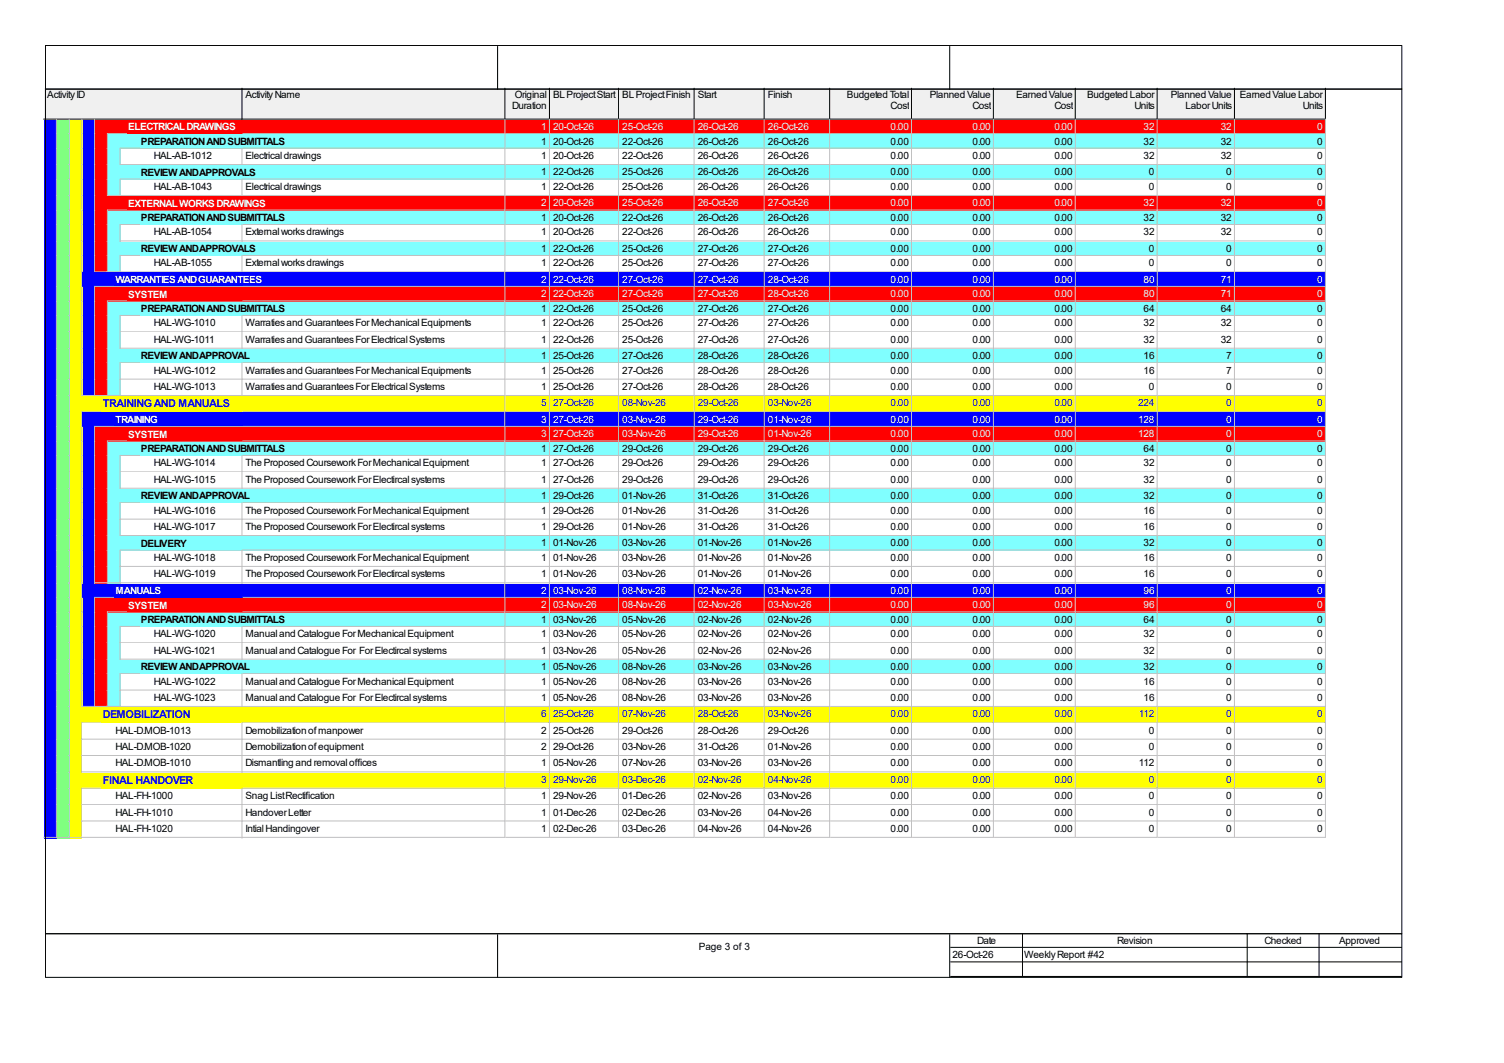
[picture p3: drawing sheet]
<svg xmlns="http://www.w3.org/2000/svg" width="420mm" height="297mm" viewBox="0 0 420 297" stroke-linecap="round" stroke-linejoin="round" font-family="sans-serif">
<defs><g id="words">
<g font-size="3" fill="#00f">
<text x="28.7" y="113.8">TRAINING AND MANUALS</text>
<text x="28.7" y="200.7">DEMOBILIZATION</text>
<text x="28.7" y="219">FINAL HANDOVER</text>
</g>
<g font-size="2.8">
<text x="13.2" y="27.4">Activity ID</text>
<text x="68.6" y="27.4">Activity Name</text>
<text x="143.8" y="27.4">Original</text>
<text x="154.4" y="27.4">BL Project Start</text>
<text x="173.8" y="27.4">BL Project Finish</text>
<text x="194.9" y="27.4">Start</text>
<text x="214.4" y="27.4">Finish</text>
<text x="236.5" y="27.4">Budgeted Total</text>
<text x="259.6" y="27.4">Planned Value</text>
<text x="283.8" y="27.4">Earned Value</text>
<text x="303.6" y="27.4">Budgeted Labor</text>
<text x="326.9" y="27.4">Planned Value</text>
<text x="346.2" y="27.4">Earned Value Labor</text>
<text x="143" y="30.5">Duration</text>
<text x="248.7" y="30.5">Cost</text>
<text x="271.6" y="30.5">Cost</text>
<text x="294.4" y="30.5">Cost</text>
<text x="316.8" y="30.5">Units</text>
<text x="331" y="30.5">Labor Units</text>
<text x="363.8" y="30.5">Units</text>
<text x="39.4" y="40.5">PREPARATION AND SUBMITTALS</text>
<text x="151.1" y="40.4">1</text>
<text x="154.4" y="40.4">20-Oct-26</text>
<text x="173.8" y="40.4">22-Oct-26</text>
<text x="194.9" y="40.4">26-Oct-26</text>
<text x="214.4" y="40.4">26-Oct-26</text>
<text x="248.7" y="40.4">0.00</text>
<text x="271.6" y="40.4">0.00</text>
<text x="294.4" y="40.4">0.00</text>
<text x="319.3" y="40.4">32</text>
<text x="340.9" y="40.4">32</text>
<text x="367.8" y="40.4">0</text>
<text x="42.9" y="44.5">HAL-AB-1012</text>
<text x="68.6" y="44.5">Electrical drawings</text>
<text x="151.1" y="44.5">1</text>
<text x="154.4" y="44.5">20-Oct-26</text>
<text x="173.8" y="44.5">22-Oct-26</text>
<text x="194.9" y="44.5">26-Oct-26</text>
<text x="214.4" y="44.5">26-Oct-26</text>
<text x="248.7" y="44.5">0.00</text>
<text x="271.6" y="44.5">0.00</text>
<text x="294.4" y="44.5">0.00</text>
<text x="319.3" y="44.5">32</text>
<text x="340.9" y="44.5">32</text>
<text x="367.8" y="44.5">0</text>
<text x="39.4" y="49.1">REVIEW AND APPROVALS</text>
<text x="42.9" y="53.1">HAL-AB-1043</text>
<text x="68.6" y="53.1">Electrical drawings</text>
<text x="151.1" y="49">1</text>
<text x="151.1" y="53.1">1</text>
<text x="154.4" y="49">22-Oct-26</text>
<text x="154.4" y="53.1">22-Oct-26</text>
<text x="173.8" y="49">25-Oct-26</text>
<text x="173.8" y="53.1">25-Oct-26</text>
<text x="194.9" y="49">26-Oct-26</text>
<text x="194.9" y="53.1">26-Oct-26</text>
<text x="214.4" y="49">26-Oct-26</text>
<text x="214.4" y="53.1">26-Oct-26</text>
<text x="248.7" y="49">0.00</text>
<text x="248.7" y="53.1">0.00</text>
<text x="271.6" y="49">0.00</text>
<text x="271.6" y="53.1">0.00</text>
<text x="294.4" y="49">0.00</text>
<text x="294.4" y="53.1">0.00</text>
<text x="320.8" y="49">0</text>
<text x="320.8" y="53.1">0</text>
<text x="342.4" y="49">0</text>
<text x="342.4" y="53.1">0</text>
<text x="367.8" y="49">0</text>
<text x="367.8" y="53.1">0</text>
<text x="39.4" y="61.8">PREPARATION AND SUBMITTALS</text>
<text x="42.9" y="65.8">HAL-AB-1054</text>
<text x="68.6" y="65.8">External works drawings</text>
<text x="151.1" y="61.7">1</text>
<text x="151.1" y="65.8">1</text>
<text x="154.4" y="61.7">20-Oct-26</text>
<text x="154.4" y="65.8">20-Oct-26</text>
<text x="173.8" y="61.7">22-Oct-26</text>
<text x="173.8" y="65.8">22-Oct-26</text>
<text x="194.9" y="61.7">26-Oct-26</text>
<text x="194.9" y="65.8">26-Oct-26</text>
<text x="214.4" y="61.7">26-Oct-26</text>
<text x="214.4" y="65.8">26-Oct-26</text>
<text x="248.7" y="61.7">0.00</text>
<text x="248.7" y="65.8">0.00</text>
<text x="271.6" y="61.7">0.00</text>
<text x="271.6" y="65.8">0.00</text>
<text x="294.4" y="61.7">0.00</text>
<text x="294.4" y="65.8">0.00</text>
<text x="319.3" y="61.7">32</text>
<text x="319.3" y="65.8">32</text>
<text x="340.9" y="61.7">32</text>
<text x="340.9" y="65.8">32</text>
<text x="367.8" y="61.7">0</text>
<text x="367.8" y="65.8">0</text>
<text x="39.4" y="70.4">REVIEW AND APPROVALS</text>
<text x="151.1" y="70.4">1</text>
<text x="154.4" y="70.4">22-Oct-26</text>
<text x="173.8" y="70.4">25-Oct-26</text>
<text x="194.9" y="70.4">27-Oct-26</text>
<text x="214.4" y="70.4">27-Oct-26</text>
<text x="248.7" y="70.4">0.00</text>
<text x="271.6" y="70.4">0.00</text>
<text x="294.4" y="70.4">0.00</text>
<text x="320.8" y="70.4">0</text>
<text x="342.4" y="70.4">0</text>
<text x="367.8" y="70.4">0</text>
<text x="42.9" y="74.4">HAL-AB-1055</text>
<text x="68.6" y="74.4">External works drawings</text>
<text x="151.1" y="74.4">1</text>
<text x="154.4" y="74.4">22-Oct-26</text>
<text x="173.8" y="74.4">25-Oct-26</text>
<text x="194.9" y="74.4">27-Oct-26</text>
<text x="214.4" y="74.4">27-Oct-26</text>
<text x="248.7" y="74.4">0.00</text>
<text x="271.6" y="74.4">0.00</text>
<text x="294.4" y="74.4">0.00</text>
<text x="320.8" y="74.4">0</text>
<text x="342.4" y="74.4">0</text>
<text x="367.8" y="74.4">0</text>
<text x="39.4" y="87.2">PREPARATION AND SUBMITTALS</text>
<text x="151.1" y="87.1">1</text>
<text x="154.4" y="87.1">22-Oct-26</text>
<text x="173.8" y="87.1">25-Oct-26</text>
<text x="194.9" y="87.1">27-Oct-26</text>
<text x="214.4" y="87.1">27-Oct-26</text>
<text x="248.7" y="87.1">0.00</text>
<text x="271.6" y="87.1">0.00</text>
<text x="294.4" y="87.1">0.00</text>
<text x="319.3" y="87.1">64</text>
<text x="340.9" y="87.1">64</text>
<text x="367.8" y="87.1">0</text>
<text x="42.9" y="91.2">HAL-WG-1010</text>
<text x="42.9" y="95.8">HAL-WG-1011</text>
<text x="68.6" y="91.2">Warraties and Guarantees For Mechanical Equipments</text>
<text x="68.6" y="95.8">Warraties and Guarantees For Electrical Systems</text>
<text x="151.1" y="91.2">1</text>
<text x="151.1" y="95.8">1</text>
<text x="154.4" y="91.2">22-Oct-26</text>
<text x="154.4" y="95.8">22-Oct-26</text>
<text x="173.8" y="91.2">25-Oct-26</text>
<text x="173.8" y="95.8">25-Oct-26</text>
<text x="194.9" y="91.2">27-Oct-26</text>
<text x="194.9" y="95.8">27-Oct-26</text>
<text x="214.4" y="91.2">27-Oct-26</text>
<text x="214.4" y="95.8">27-Oct-26</text>
<text x="248.7" y="91.2">0.00</text>
<text x="248.7" y="95.8">0.00</text>
<text x="271.6" y="91.2">0.00</text>
<text x="271.6" y="95.8">0.00</text>
<text x="294.4" y="91.2">0.00</text>
<text x="294.4" y="95.8">0.00</text>
<text x="319.3" y="91.2">32</text>
<text x="319.3" y="95.8">32</text>
<text x="340.9" y="91.2">32</text>
<text x="340.9" y="95.8">32</text>
<text x="367.8" y="91.2">0</text>
<text x="367.8" y="95.8">0</text>
<text x="39.4" y="100.4">REVIEW AND APPROVAL</text>
<text x="151.1" y="100.3">1</text>
<text x="154.4" y="100.3">25-Oct-26</text>
<text x="173.8" y="100.3">27-Oct-26</text>
<text x="194.9" y="100.3">28-Oct-26</text>
<text x="214.4" y="100.3">28-Oct-26</text>
<text x="248.7" y="100.3">0.00</text>
<text x="271.6" y="100.3">0.00</text>
<text x="294.4" y="100.3">0.00</text>
<text x="319.3" y="100.3">16</text>
<text x="342.4" y="100.3">7</text>
<text x="367.8" y="100.3">0</text>
<text x="42.9" y="104.4">HAL-WG-1012</text>
<text x="68.6" y="104.4">Warraties and Guarantees For Mechanical Equipments</text>
<text x="151.1" y="104.4">1</text>
<text x="154.4" y="104.4">25-Oct-26</text>
<text x="173.8" y="104.4">27-Oct-26</text>
<text x="194.9" y="104.4">28-Oct-26</text>
<text x="214.4" y="104.4">28-Oct-26</text>
<text x="248.7" y="104.4">0.00</text>
<text x="271.6" y="104.4">0.00</text>
<text x="294.4" y="104.4">0.00</text>
<text x="319.3" y="104.4">16</text>
<text x="342.4" y="104.4">7</text>
<text x="367.8" y="104.4">0</text>
<text x="42.9" y="109">HAL-WG-1013</text>
<text x="68.6" y="109">Warraties and Guarantees For Electrical Systems</text>
<text x="151.1" y="109">1</text>
<text x="154.4" y="109">25-Oct-26</text>
<text x="173.8" y="109">27-Oct-26</text>
<text x="194.9" y="109">28-Oct-26</text>
<text x="214.4" y="109">28-Oct-26</text>
<text x="248.7" y="109">0.00</text>
<text x="271.6" y="109">0.00</text>
<text x="294.4" y="109">0.00</text>
<text x="320.8" y="109">0</text>
<text x="342.4" y="109">0</text>
<text x="367.8" y="109">0</text>
<text x="39.4" y="126.3">PREPARATION AND SUBMITTALS</text>
<text x="42.9" y="130.3">HAL-WG-1014</text>
<text x="68.6" y="130.3">The Proposed Coursework For Mechanical Equipment</text>
<text x="151.1" y="126.2">1</text>
<text x="151.1" y="130.3">1</text>
<text x="154.4" y="126.2">27-Oct-26</text>
<text x="154.4" y="130.3">27-Oct-26</text>
<text x="173.8" y="126.2">29-Oct-26</text>
<text x="173.8" y="130.3">29-Oct-26</text>
<text x="194.9" y="126.2">29-Oct-26</text>
<text x="194.9" y="130.3">29-Oct-26</text>
<text x="214.4" y="126.2">29-Oct-26</text>
<text x="214.4" y="130.3">29-Oct-26</text>
<text x="248.7" y="126.2">0.00</text>
<text x="248.7" y="130.3">0.00</text>
<text x="271.6" y="126.2">0.00</text>
<text x="271.6" y="130.3">0.00</text>
<text x="294.4" y="126.2">0.00</text>
<text x="294.4" y="130.3">0.00</text>
<text x="319.3" y="126.2">64</text>
<text x="319.3" y="130.3">32</text>
<text x="342.4" y="126.2">0</text>
<text x="342.4" y="130.3">0</text>
<text x="367.8" y="126.2">0</text>
<text x="367.8" y="130.3">0</text>
<text x="42.9" y="134.9">HAL-WG-1015</text>
<text x="68.6" y="134.9">The Proposed Coursework For Electircal systems</text>
<text x="151.1" y="134.9">1</text>
<text x="154.4" y="134.9">27-Oct-26</text>
<text x="173.8" y="134.9">29-Oct-26</text>
<text x="194.9" y="134.9">29-Oct-26</text>
<text x="214.4" y="134.9">29-Oct-26</text>
<text x="248.7" y="134.9">0.00</text>
<text x="271.6" y="134.9">0.00</text>
<text x="294.4" y="134.9">0.00</text>
<text x="319.3" y="134.9">32</text>
<text x="342.4" y="134.9">0</text>
<text x="367.8" y="134.9">0</text>
<text x="39.4" y="139.5">REVIEW AND APPROVAL</text>
<text x="42.9" y="143.5">HAL-WG-1016</text>
<text x="68.6" y="143.5">The Proposed Coursework For Mechanical Equipment</text>
<text x="151.1" y="139.4">1</text>
<text x="151.1" y="143.5">1</text>
<text x="154.4" y="139.4">29-Oct-26</text>
<text x="154.4" y="143.5">29-Oct-26</text>
<text x="173.8" y="139.4">01-Nov-26</text>
<text x="173.8" y="143.5">01-Nov-26</text>
<text x="194.9" y="139.4">31-Oct-26</text>
<text x="194.9" y="143.5">31-Oct-26</text>
<text x="214.4" y="139.4">31-Oct-26</text>
<text x="214.4" y="143.5">31-Oct-26</text>
<text x="248.7" y="139.4">0.00</text>
<text x="248.7" y="143.5">0.00</text>
<text x="271.6" y="139.4">0.00</text>
<text x="271.6" y="143.5">0.00</text>
<text x="294.4" y="139.4">0.00</text>
<text x="294.4" y="143.5">0.00</text>
<text x="319.3" y="139.4">32</text>
<text x="319.3" y="143.5">16</text>
<text x="342.4" y="139.4">0</text>
<text x="342.4" y="143.5">0</text>
<text x="367.8" y="139.4">0</text>
<text x="367.8" y="143.5">0</text>
<text x="42.9" y="148.1">HAL-WG-1017</text>
<text x="68.6" y="148.1">The Proposed Coursework For Electircal systems</text>
<text x="151.1" y="148.1">1</text>
<text x="154.4" y="148.1">29-Oct-26</text>
<text x="173.8" y="148.1">01-Nov-26</text>
<text x="194.9" y="148.1">31-Oct-26</text>
<text x="214.4" y="148.1">31-Oct-26</text>
<text x="248.7" y="148.1">0.00</text>
<text x="271.6" y="148.1">0.00</text>
<text x="294.4" y="148.1">0.00</text>
<text x="319.3" y="148.1">16</text>
<text x="342.4" y="148.1">0</text>
<text x="367.8" y="148.1">0</text>
<text x="39.4" y="152.7">DELIVERY</text>
<text x="151.1" y="152.7">1</text>
<text x="154.4" y="152.7">01-Nov-26</text>
<text x="173.8" y="152.7">03-Nov-26</text>
<text x="194.9" y="152.7">01-Nov-26</text>
<text x="214.4" y="152.7">01-Nov-26</text>
<text x="248.7" y="152.7">0.00</text>
<text x="271.6" y="152.7">0.00</text>
<text x="294.4" y="152.7">0.00</text>
<text x="319.3" y="152.7">32</text>
<text x="342.4" y="152.7">0</text>
<text x="367.8" y="152.7">0</text>
<text x="42.9" y="156.7">HAL-WG-1018</text>
<text x="42.9" y="161.3">HAL-WG-1019</text>
<text x="68.6" y="156.7">The Proposed Coursework For Mechanical Equipment</text>
<text x="68.6" y="161.3">The Proposed Coursework For Electircal systems</text>
<text x="151.1" y="156.7">1</text>
<text x="151.1" y="161.3">1</text>
<text x="154.4" y="156.7">01-Nov-26</text>
<text x="154.4" y="161.3">01-Nov-26</text>
<text x="173.8" y="156.7">03-Nov-26</text>
<text x="173.8" y="161.3">03-Nov-26</text>
<text x="194.9" y="156.7">01-Nov-26</text>
<text x="194.9" y="161.3">01-Nov-26</text>
<text x="214.4" y="156.7">01-Nov-26</text>
<text x="214.4" y="161.3">01-Nov-26</text>
<text x="248.7" y="156.7">0.00</text>
<text x="248.7" y="161.3">0.00</text>
<text x="271.6" y="156.7">0.00</text>
<text x="271.6" y="161.3">0.00</text>
<text x="294.4" y="156.7">0.00</text>
<text x="294.4" y="161.3">0.00</text>
<text x="319.3" y="156.7">16</text>
<text x="319.3" y="161.3">16</text>
<text x="342.4" y="156.7">0</text>
<text x="342.4" y="161.3">0</text>
<text x="367.8" y="156.7">0</text>
<text x="367.8" y="161.3">0</text>
<text x="39.4" y="174.1">PREPARATION AND SUBMITTALS</text>
<text x="42.9" y="178.1">HAL-WG-1020</text>
<text x="68.6" y="178.1">Manual and Catalogue For Mechanical Equipment</text>
<text x="151.1" y="174">1</text>
<text x="151.1" y="178.1">1</text>
<text x="154.4" y="174">03-Nov-26</text>
<text x="154.4" y="178.1">03-Nov-26</text>
<text x="173.8" y="174">05-Nov-26</text>
<text x="173.8" y="178.1">05-Nov-26</text>
<text x="194.9" y="174">02-Nov-26</text>
<text x="194.9" y="178.1">02-Nov-26</text>
<text x="214.4" y="174">02-Nov-26</text>
<text x="214.4" y="178.1">02-Nov-26</text>
<text x="248.7" y="174">0.00</text>
<text x="248.7" y="178.1">0.00</text>
<text x="271.6" y="174">0.00</text>
<text x="271.6" y="178.1">0.00</text>
<text x="294.4" y="174">0.00</text>
<text x="294.4" y="178.1">0.00</text>
<text x="319.3" y="174">64</text>
<text x="319.3" y="178.1">32</text>
<text x="342.4" y="174">0</text>
<text x="342.4" y="178.1">0</text>
<text x="367.8" y="174">0</text>
<text x="367.8" y="178.1">0</text>
<text x="42.9" y="182.7">HAL-WG-1021</text>
<text x="68.6" y="182.7">Manual and Catalogue For For Electircal systems</text>
<text x="151.1" y="182.7">1</text>
<text x="154.4" y="182.7">03-Nov-26</text>
<text x="173.8" y="182.7">05-Nov-26</text>
<text x="194.9" y="182.7">02-Nov-26</text>
<text x="214.4" y="182.7">02-Nov-26</text>
<text x="248.7" y="182.7">0.00</text>
<text x="271.6" y="182.7">0.00</text>
<text x="294.4" y="182.7">0.00</text>
<text x="319.3" y="182.7">32</text>
<text x="342.4" y="182.7">0</text>
<text x="367.8" y="182.7">0</text>
<text x="39.4" y="187.3">REVIEW AND APPROVAL</text>
<text x="42.9" y="191.3">HAL-WG-1022</text>
<text x="68.6" y="191.3">Manual and Catalogue For Mechanical Equipment</text>
<text x="151.1" y="187.2">1</text>
<text x="151.1" y="191.3">1</text>
<text x="154.4" y="187.2">05-Nov-26</text>
<text x="154.4" y="191.3">05-Nov-26</text>
<text x="173.8" y="187.2">08-Nov-26</text>
<text x="173.8" y="191.3">08-Nov-26</text>
<text x="194.9" y="187.2">03-Nov-26</text>
<text x="194.9" y="191.3">03-Nov-26</text>
<text x="214.4" y="187.2">03-Nov-26</text>
<text x="214.4" y="191.3">03-Nov-26</text>
<text x="248.7" y="187.2">0.00</text>
<text x="248.7" y="191.3">0.00</text>
<text x="271.6" y="187.2">0.00</text>
<text x="271.6" y="191.3">0.00</text>
<text x="294.4" y="187.2">0.00</text>
<text x="294.4" y="191.3">0.00</text>
<text x="319.3" y="187.2">32</text>
<text x="319.3" y="191.3">16</text>
<text x="342.4" y="187.2">0</text>
<text x="342.4" y="191.3">0</text>
<text x="367.8" y="187.2">0</text>
<text x="367.8" y="191.3">0</text>
<text x="42.9" y="195.9">HAL-WG-1023</text>
<text x="68.6" y="195.9">Manual and Catalogue For For Electircal systems</text>
<text x="151.1" y="195.9">1</text>
<text x="154.4" y="195.9">05-Nov-26</text>
<text x="173.8" y="195.9">08-Nov-26</text>
<text x="194.9" y="195.9">03-Nov-26</text>
<text x="214.4" y="195.9">03-Nov-26</text>
<text x="248.7" y="195.9">0.00</text>
<text x="271.6" y="195.9">0.00</text>
<text x="294.4" y="195.9">0.00</text>
<text x="319.3" y="195.9">16</text>
<text x="342.4" y="195.9">0</text>
<text x="367.8" y="195.9">0</text>
<text x="32.3" y="205">HAL-D.MOB-1013</text>
<text x="32.3" y="209.6">HAL-D.MOB-1020</text>
<text x="68.6" y="205">Demobilization of manpower</text>
<text x="68.6" y="209.6">Demobilization of equipment</text>
<text x="151.1" y="205">2</text>
<text x="151.1" y="209.6">2</text>
<text x="154.4" y="205">25-Oct-26</text>
<text x="154.4" y="209.6">29-Oct-26</text>
<text x="173.8" y="205">29-Oct-26</text>
<text x="173.8" y="209.6">03-Nov-26</text>
<text x="194.9" y="205">28-Oct-26</text>
<text x="194.9" y="209.6">31-Oct-26</text>
<text x="214.4" y="205">29-Oct-26</text>
<text x="214.4" y="209.6">01-Nov-26</text>
<text x="248.7" y="205">0.00</text>
<text x="248.7" y="209.6">0.00</text>
<text x="271.6" y="205">0.00</text>
<text x="271.6" y="209.6">0.00</text>
<text x="294.4" y="205">0.00</text>
<text x="294.4" y="209.6">0.00</text>
<text x="320.8" y="205">0</text>
<text x="320.8" y="209.6">0</text>
<text x="342.4" y="205">0</text>
<text x="342.4" y="209.6">0</text>
<text x="367.8" y="205">0</text>
<text x="367.8" y="209.6">0</text>
<text x="32.3" y="214.2">HAL-D.MOB-1010</text>
<text x="68.6" y="214.2">Dismantling and removal offices</text>
<text x="151.1" y="214.2">1</text>
<text x="154.4" y="214.2">05-Nov-26</text>
<text x="173.8" y="214.2">07-Nov-26</text>
<text x="194.9" y="214.2">03-Nov-26</text>
<text x="214.4" y="214.2">03-Nov-26</text>
<text x="248.7" y="214.2">0.00</text>
<text x="271.6" y="214.2">0.00</text>
<text x="294.4" y="214.2">0.00</text>
<text x="318.1" y="214.2">112</text>
<text x="342.4" y="214.2">0</text>
<text x="367.8" y="214.2">0</text>
<text x="32.3" y="223.3">HAL-FH-1000</text>
<text x="32.3" y="227.9">HAL-FH-1010</text>
<text x="68.6" y="223.3">Snag List Rectification</text>
<text x="68.6" y="227.9">Handover Letter</text>
<text x="151.1" y="223.3">1</text>
<text x="151.1" y="227.9">1</text>
<text x="154.4" y="223.3">29-Nov-26</text>
<text x="154.4" y="227.9">01-Dec-26</text>
<text x="173.8" y="223.3">01-Dec-26</text>
<text x="173.8" y="227.9">02-Dec-26</text>
<text x="194.9" y="223.3">02-Nov-26</text>
<text x="194.9" y="227.9">03-Nov-26</text>
<text x="214.4" y="223.3">03-Nov-26</text>
<text x="214.4" y="227.9">04-Nov-26</text>
<text x="248.7" y="223.3">0.00</text>
<text x="248.7" y="227.9">0.00</text>
<text x="271.6" y="223.3">0.00</text>
<text x="271.6" y="227.9">0.00</text>
<text x="294.4" y="223.3">0.00</text>
<text x="294.4" y="227.9">0.00</text>
<text x="320.8" y="223.3">0</text>
<text x="320.8" y="227.9">0</text>
<text x="342.4" y="223.3">0</text>
<text x="342.4" y="227.9">0</text>
<text x="367.8" y="223.3">0</text>
<text x="367.8" y="227.9">0</text>
<text x="32.3" y="232.5">HAL-FH-1020</text>
<text x="68.6" y="232.5">Intial Handingover</text>
<text x="151.1" y="232.5">1</text>
<text x="154.4" y="232.5">02-Dec-26</text>
<text x="173.8" y="232.5">03-Dec-26</text>
<text x="194.9" y="232.5">04-Nov-26</text>
<text x="214.4" y="232.5">04-Nov-26</text>
<text x="248.7" y="232.5">0.00</text>
<text x="271.6" y="232.5">0.00</text>
<text x="294.4" y="232.5">0.00</text>
<text x="320.8" y="232.5">0</text>
<text x="342.4" y="232.5">0</text>
<text x="367.8" y="232.5">0</text>
<text x="272.8" y="263.7">Date</text>
<text x="312" y="263.7">Revision</text>
<text x="353.1" y="263.7">Checked</text>
<text x="373.9" y="263.7">Approved</text>
<text x="195.1" y="265.5">Page 3 of 3</text>
<text x="266" y="267.8">26-Oct-26</text>
<text x="286" y="267.8">Weekly Report #42</text>
</g>
<g font-size="2.8" fill="#fff">
<text x="35.8" y="36.4">ELECTRICAL DRAWINGS</text>
<text x="151.1" y="36.3">1</text>
<text x="154.4" y="36.3">20-Oct-26</text>
<text x="173.8" y="36.3">25-Oct-26</text>
<text x="194.9" y="36.3">26-Oct-26</text>
<text x="214.4" y="36.3">26-Oct-26</text>
<text x="248.7" y="36.3">0.00</text>
<text x="271.6" y="36.3">0.00</text>
<text x="294.4" y="36.3">0.00</text>
<text x="319.3" y="36.3">32</text>
<text x="340.9" y="36.3">32</text>
<text x="367.8" y="36.3">0</text>
<text x="35.8" y="57.7">EXTERNAL WORKS DRAWINGS</text>
<text x="151.1" y="57.7">2</text>
<text x="154.4" y="57.7">20-Oct-26</text>
<text x="173.8" y="57.7">25-Oct-26</text>
<text x="194.9" y="57.7">26-Oct-26</text>
<text x="214.4" y="57.7">27-Oct-26</text>
<text x="248.7" y="57.7">0.00</text>
<text x="271.6" y="57.7">0.00</text>
<text x="294.4" y="57.7">0.00</text>
<text x="319.3" y="57.7">32</text>
<text x="340.9" y="57.7">32</text>
<text x="367.8" y="57.7">0</text>
<text x="32.3" y="79.1">WARRANTIES AND GUARANTEES</text>
<text x="35.8" y="83.1">SYSTEM</text>
<text x="151.1" y="79">2</text>
<text x="151.1" y="83.1">2</text>
<text x="154.4" y="79">22-Oct-26</text>
<text x="154.4" y="83.1">22-Oct-26</text>
<text x="173.8" y="79">27-Oct-26</text>
<text x="173.8" y="83.1">27-Oct-26</text>
<text x="194.9" y="79">27-Oct-26</text>
<text x="194.9" y="83.1">27-Oct-26</text>
<text x="214.4" y="79">28-Oct-26</text>
<text x="214.4" y="83.1">28-Oct-26</text>
<text x="248.7" y="79">0.00</text>
<text x="248.7" y="83.1">0.00</text>
<text x="271.6" y="79">0.00</text>
<text x="271.6" y="83.1">0.00</text>
<text x="294.4" y="79">0.00</text>
<text x="294.4" y="83.1">0.00</text>
<text x="319.3" y="79">80</text>
<text x="319.3" y="83.1">80</text>
<text x="340.9" y="79">71</text>
<text x="340.9" y="83.1">71</text>
<text x="367.8" y="79">0</text>
<text x="367.8" y="83.1">0</text>
<text x="32.3" y="118.2">TRAINING</text>
<text x="151.1" y="118.1">3</text>
<text x="154.4" y="118.1">27-Oct-26</text>
<text x="173.8" y="118.1">03-Nov-26</text>
<text x="194.9" y="118.1">29-Oct-26</text>
<text x="214.4" y="118.1">01-Nov-26</text>
<text x="248.7" y="118.1">0.00</text>
<text x="271.6" y="118.1">0.00</text>
<text x="294.4" y="118.1">0.00</text>
<text x="317.8" y="118.1">128</text>
<text x="342.4" y="118.1">0</text>
<text x="367.8" y="118.1">0</text>
<text x="35.8" y="122.3">SYSTEM</text>
<text x="151.1" y="122.2">3</text>
<text x="154.4" y="122.2">27-Oct-26</text>
<text x="173.8" y="122.2">03-Nov-26</text>
<text x="194.9" y="122.2">29-Oct-26</text>
<text x="214.4" y="122.2">01-Nov-26</text>
<text x="248.7" y="122.2">0.00</text>
<text x="271.6" y="122.2">0.00</text>
<text x="294.4" y="122.2">0.00</text>
<text x="317.8" y="122.2">128</text>
<text x="342.4" y="122.2">0</text>
<text x="367.8" y="122.2">0</text>
<text x="32.3" y="166">MANUALS</text>
<text x="151.1" y="165.9">2</text>
<text x="154.4" y="165.9">03-Nov-26</text>
<text x="173.8" y="165.9">08-Nov-26</text>
<text x="194.9" y="165.9">02-Nov-26</text>
<text x="214.4" y="165.9">03-Nov-26</text>
<text x="248.7" y="165.9">0.00</text>
<text x="271.6" y="165.9">0.00</text>
<text x="294.4" y="165.9">0.00</text>
<text x="319.3" y="165.9">96</text>
<text x="342.4" y="165.9">0</text>
<text x="367.8" y="165.9">0</text>
<text x="35.8" y="170.1">SYSTEM</text>
<text x="151.1" y="170">2</text>
<text x="154.4" y="170">03-Nov-26</text>
<text x="173.8" y="170">08-Nov-26</text>
<text x="194.9" y="170">02-Nov-26</text>
<text x="214.4" y="170">03-Nov-26</text>
<text x="248.7" y="170">0.00</text>
<text x="271.6" y="170">0.00</text>
<text x="294.4" y="170">0.00</text>
<text x="319.3" y="170">96</text>
<text x="342.4" y="170">0</text>
<text x="367.8" y="170">0</text>
</g>
<g font-size="2.8" fill="#00f">
<text x="151.1" y="113.5">5</text>
<text x="154.4" y="113.5">27-Oct-26</text>
<text x="173.8" y="113.5">08-Nov-26</text>
<text x="194.9" y="113.5">29-Oct-26</text>
<text x="214.4" y="113.5">03-Nov-26</text>
<text x="248.7" y="113.5">0.00</text>
<text x="271.6" y="113.5">0.00</text>
<text x="294.4" y="113.5">0.00</text>
<text x="317.8" y="113.5">224</text>
<text x="342.4" y="113.5">0</text>
<text x="367.8" y="113.5">0</text>
<text x="151.1" y="200.4">6</text>
<text x="154.4" y="200.4">25-Oct-26</text>
<text x="173.8" y="200.4">07-Nov-26</text>
<text x="194.9" y="200.4">28-Oct-26</text>
<text x="214.4" y="200.4">03-Nov-26</text>
<text x="248.7" y="200.4">0.00</text>
<text x="271.6" y="200.4">0.00</text>
<text x="294.4" y="200.4">0.00</text>
<text x="318.1" y="200.4">112</text>
<text x="342.4" y="200.4">0</text>
<text x="367.8" y="200.4">0</text>
<text x="151.1" y="218.7">3</text>
<text x="154.4" y="218.7">29-Nov-26</text>
<text x="173.8" y="218.7">03-Dec-26</text>
<text x="194.9" y="218.7">02-Nov-26</text>
<text x="214.4" y="218.7">04-Nov-26</text>
<text x="248.7" y="218.7">0.00</text>
<text x="271.6" y="218.7">0.00</text>
<text x="294.4" y="218.7">0.00</text>
<text x="320.8" y="218.7">0</text>
<text x="342.4" y="218.7">0</text>
<text x="367.8" y="218.7">0</text>
</g>
</g></defs>
<path d="M12.4 24.6h55.4v8.9h-55.4z" fill="#f0f0f0"/>
<path d="M67.6 24.6v8.7h-55.4" fill="none" stroke="#000" stroke-width=".28"/>
<path d="M67.8 24.6h73.4v8.9h-73.4z" fill="#f0f0f0"/>
<path d="M141 24.6v8.7h-73.4" fill="none" stroke="#000" stroke-width=".28"/>
<path d="M141.2 24.6h12.5v8.9h-12.5z" fill="#f0f0f0"/>
<path d="M153.4 24.6v8.7h-12.4" fill="none" stroke="#000" stroke-width=".28"/>
<path d="M153.7 24.6h19.3v8.9h-19.3z" fill="#f0f0f0"/>
<path d="M172.7 24.6v8.7h-19.3" fill="none" stroke="#000" stroke-width=".28"/>
<path d="M173 24.6h21.1v8.9h-21.1z" fill="#f0f0f0"/>
<path d="M193.8 24.6v8.7h-21.1" fill="none" stroke="#000" stroke-width=".28"/>
<path d="M194.1 24.6h19.6v8.9h-19.6z" fill="#f0f0f0"/>
<path d="M213.4 24.6v8.7h-19.6" fill="none" stroke="#000" stroke-width=".28"/>
<path d="M213.7 24.6h18.2v8.9h-18.2z" fill="#f0f0f0"/>
<path d="M231.7 24.6v8.7h-18.3" fill="none" stroke="#000" stroke-width=".28"/>
<path d="M231.9 24.6h22.9v8.9h-22.9z" fill="#f0f0f0"/>
<path d="M254.5 24.6v8.7h-22.8" fill="none" stroke="#000" stroke-width=".28"/>
<path d="M254.8 24.6h22.9v8.9h-22.9z" fill="#f0f0f0"/>
<path d="M277.4 24.6v8.7h-22.9" fill="none" stroke="#000" stroke-width=".28"/>
<path d="M277.7 24.6h22.8v8.9h-22.8z" fill="#f0f0f0"/>
<path d="M300.3 24.6v8.7h-22.9" fill="none" stroke="#000" stroke-width=".28"/>
<path d="M300.5 24.6h22.9v8.9h-22.9z" fill="#f0f0f0"/>
<path d="M323.1 24.6v8.7h-22.8" fill="none" stroke="#000" stroke-width=".28"/>
<path d="M323.4 24.6h21.6v8.9h-21.6z" fill="#f0f0f0"/>
<path d="M344.7 24.6v8.7h-21.6" fill="none" stroke="#000" stroke-width=".28"/>
<path d="M345 24.6h25.4v8.9h-25.4z" fill="#f0f0f0"/>
<path d="M370.1 24.6v8.7h-25.4" fill="none" stroke="#000" stroke-width=".28"/>
<path d="M12.4 33.5h3.6v4.1h-3.6z" fill="#00f"/>
<path d="M15.8 33.3v4.3" fill="none" stroke="#c0c0c0" stroke-width=".28"/>
<path d="M16 33.5h3.6v4.1h-3.6z" fill="#80ff80"/>
<path d="M19.3 33.3v4.3" fill="none" stroke="#c0c0c0" stroke-width=".28"/>
<path d="M19.6 33.5h3.5v4.1h-3.5z" fill="#ff0"/>
<path d="M22.9 33.3v4.3" fill="none" stroke="#c0c0c0" stroke-width=".28"/>
<path d="M23.1 33.5h3.6v4.1h-3.6z" fill="#00f"/>
<path d="M26.4 33.3v4.3" fill="none" stroke="#c0c0c0" stroke-width=".28"/>
<path d="M26.7 33.5h41.1v4.1h-41.1z" fill="#f00"/>
<path d="M30 37.3h37.8" fill="none" stroke="#c0c0c0" stroke-width=".28"/>
<g fill="#f00">
<path d="M67.8 33.5h73.4v4.1h-73.4z"/>
<path d="M35.6 33.8h104.9v3.5h-104.9z"/>
</g>
<path d="M141 33.3v4h-73.2" fill="none" stroke="#c0c0c0" stroke-width=".28"/>
<g fill="#f00">
<path d="M141.2 33.5h12.5v4.1h-12.5z"/>
<path d="M141.7 33.8h11.2v3.5h-11.2z"/>
</g>
<path d="M153.4 33.3v4h-12.2" fill="none" stroke="#c0c0c0" stroke-width=".28"/>
<g fill="#f00">
<path d="M153.7 33.5h19.3v4.1h-19.3z"/>
<path d="M154.2 33.8h18.1v3.5h-18.1z"/>
</g>
<path d="M172.7 33.3v4h-19" fill="none" stroke="#c0c0c0" stroke-width=".28"/>
<g fill="#f00">
<path d="M173 33.5h21.1v4.1h-21.1z"/>
<path d="M173.5 33.8h19.8v3.5h-19.8z"/>
</g>
<path d="M193.8 33.3v4h-20.8" fill="none" stroke="#c0c0c0" stroke-width=".28"/>
<g fill="#f00">
<path d="M194.1 33.5h19.6v4.1h-19.6z"/>
<path d="M194.6 33.8h18.3v3.5h-18.3z"/>
</g>
<path d="M213.4 33.3v4h-19.3" fill="none" stroke="#c0c0c0" stroke-width=".28"/>
<g fill="#f00">
<path d="M213.7 33.5h18.2v4.1h-18.2z"/>
<path d="M214.2 33.8h17v3.5h-17z"/>
</g>
<path d="M231.7 33.3v4h-18.1" fill="none" stroke="#c0c0c0" stroke-width=".28"/>
<g fill="#f00">
<path d="M231.9 33.5h22.9v4.1h-22.9z"/>
<path d="M232.5 33.8h21.5v3.5h-21.5z"/>
</g>
<path d="M254.5 33.3v4h-22.6" fill="none" stroke="#c0c0c0" stroke-width=".28"/>
<g fill="#f00">
<path d="M254.8 33.5h22.9v4.1h-22.9z"/>
<path d="M255.3 33.8h21.6v3.5h-21.6z"/>
</g>
<path d="M277.4 33.3v4h-22.6" fill="none" stroke="#c0c0c0" stroke-width=".28"/>
<g fill="#f00">
<path d="M277.7 33.5h22.8v4.1h-22.8z"/>
<path d="M278.2 33.8h21.6v3.5h-21.6z"/>
</g>
<path d="M300.3 33.3v4h-22.6" fill="none" stroke="#c0c0c0" stroke-width=".28"/>
<g fill="#f00">
<path d="M300.5 33.5h22.9v4.1h-22.9z"/>
<path d="M301 33.8h21.6v3.5h-21.6z"/>
</g>
<path d="M323.1 33.3v4h-22.6" fill="none" stroke="#c0c0c0" stroke-width=".28"/>
<g fill="#f00">
<path d="M323.4 33.5h21.6v4.1h-21.6z"/>
<path d="M323.9 33.8h20.3v3.5h-20.3z"/>
</g>
<path d="M344.7 33.3v4h-21.3" fill="none" stroke="#c0c0c0" stroke-width=".28"/>
<g fill="#f00">
<path d="M345 33.5h25.4v4.1h-25.4z"/>
<path d="M345.5 33.8h24.1v3.5h-24.1z"/>
</g>
<path d="M370.1 33.3v4h-25.1" fill="none" stroke="#c0c0c0" stroke-width=".28"/>
<path d="M12.4 37.6h3.6v4.1h-3.6z" fill="#00f"/>
<path d="M15.8 37.3v4.4" fill="none" stroke="#c0c0c0" stroke-width=".28"/>
<path d="M16 37.6h3.6v4.1h-3.6z" fill="#80ff80"/>
<path d="M19.3 37.3v4.4" fill="none" stroke="#c0c0c0" stroke-width=".28"/>
<path d="M19.6 37.6h3.5v4.1h-3.5z" fill="#ff0"/>
<path d="M22.9 37.3v4.4" fill="none" stroke="#c0c0c0" stroke-width=".28"/>
<path d="M23.1 37.6h3.6v4.1h-3.6z" fill="#00f"/>
<path d="M26.4 37.3v4.4" fill="none" stroke="#c0c0c0" stroke-width=".28"/>
<path d="M26.7 37.6h3.5v4.1h-3.5z" fill="#f00"/>
<path d="M30 37.3v4.4" fill="none" stroke="#c0c0c0" stroke-width=".28"/>
<path d="M30.2 37.6h37.6v4.1h-37.6z" fill="#80ffff"/>
<path d="M33.5 41.4h34.3" fill="none" stroke="#c0c0c0" stroke-width=".28"/>
<g fill="#80ffff">
<path d="M67.8 37.6h73.4v4.1h-73.4z"/>
<path d="M39.1 37.8h101.4v3.6h-101.4z"/>
</g>
<path d="M141 37.3v4.1h-73.2" fill="none" stroke="#c0c0c0" stroke-width=".28"/>
<g fill="#80ffff">
<path d="M141.2 37.6h12.5v4.1h-12.5z"/>
<path d="M141.7 37.8h11.2v3.6h-11.2z"/>
</g>
<path d="M153.4 37.3v4.1h-12.2" fill="none" stroke="#c0c0c0" stroke-width=".28"/>
<g fill="#80ffff">
<path d="M153.7 37.6h19.3v4.1h-19.3z"/>
<path d="M154.2 37.8h18.1v3.6h-18.1z"/>
</g>
<path d="M172.7 37.3v4.1h-19" fill="none" stroke="#c0c0c0" stroke-width=".28"/>
<g fill="#80ffff">
<path d="M173 37.6h21.1v4.1h-21.1z"/>
<path d="M173.5 37.8h19.8v3.6h-19.8z"/>
</g>
<path d="M193.8 37.3v4.1h-20.8" fill="none" stroke="#c0c0c0" stroke-width=".28"/>
<g fill="#80ffff">
<path d="M194.1 37.6h19.6v4.1h-19.6z"/>
<path d="M194.6 37.8h18.3v3.6h-18.3z"/>
</g>
<path d="M213.4 37.3v4.1h-19.3" fill="none" stroke="#c0c0c0" stroke-width=".28"/>
<g fill="#80ffff">
<path d="M213.7 37.6h18.2v4.1h-18.2z"/>
<path d="M214.2 37.8h17v3.6h-17z"/>
</g>
<path d="M231.7 37.3v4.1h-18.1" fill="none" stroke="#c0c0c0" stroke-width=".28"/>
<g fill="#80ffff">
<path d="M231.9 37.6h22.9v4.1h-22.9z"/>
<path d="M232.5 37.8h21.5v3.6h-21.5z"/>
</g>
<path d="M254.5 37.3v4.1h-22.6" fill="none" stroke="#c0c0c0" stroke-width=".28"/>
<g fill="#80ffff">
<path d="M254.8 37.6h22.9v4.1h-22.9z"/>
<path d="M255.3 37.8h21.6v3.6h-21.6z"/>
</g>
<path d="M277.4 37.3v4.1h-22.6" fill="none" stroke="#c0c0c0" stroke-width=".28"/>
<g fill="#80ffff">
<path d="M277.7 37.6h22.8v4.1h-22.8z"/>
<path d="M278.2 37.8h21.6v3.6h-21.6z"/>
</g>
<path d="M300.3 37.3v4.1h-22.6" fill="none" stroke="#c0c0c0" stroke-width=".28"/>
<g fill="#80ffff">
<path d="M300.5 37.6h22.9v4.1h-22.9z"/>
<path d="M301 37.8h21.6v3.6h-21.6z"/>
</g>
<path d="M323.1 37.3v4.1h-22.6" fill="none" stroke="#c0c0c0" stroke-width=".28"/>
<g fill="#80ffff">
<path d="M323.4 37.6h21.6v4.1h-21.6z"/>
<path d="M323.9 37.8h20.3v3.6h-20.3z"/>
</g>
<path d="M344.7 37.3v4.1h-21.3" fill="none" stroke="#c0c0c0" stroke-width=".28"/>
<g fill="#80ffff">
<path d="M345 37.6h25.4v4.1h-25.4z"/>
<path d="M345.5 37.8h24.1v3.6h-24.1z"/>
</g>
<path d="M370.1 37.3v4.1h-25.1" fill="none" stroke="#c0c0c0" stroke-width=".28"/>
<path d="M12.4 41.7h3.6v4.5h-3.6z" fill="#00f"/>
<path d="M15.8 41.4v4.8" fill="none" stroke="#c0c0c0" stroke-width=".28"/>
<path d="M16 41.7h3.6v4.5h-3.6z" fill="#80ff80"/>
<path d="M19.3 41.4v4.8" fill="none" stroke="#c0c0c0" stroke-width=".28"/>
<path d="M19.6 41.7h3.5v4.5h-3.5z" fill="#ff0"/>
<path d="M22.9 41.4v4.8" fill="none" stroke="#c0c0c0" stroke-width=".28"/>
<path d="M23.1 41.7h3.6v4.5h-3.6z" fill="#00f"/>
<path d="M26.4 41.4v4.8" fill="none" stroke="#c0c0c0" stroke-width=".28"/>
<path d="M26.7 41.7h3.5v4.5h-3.5z" fill="#f00"/>
<path d="M30 41.4v4.8" fill="none" stroke="#c0c0c0" stroke-width=".28"/>
<path d="M30.2 41.7h3.6v4.5h-3.6z" fill="#80ffff"/>
<path d="M33.5 41.4v4.8" fill="none" stroke="#c0c0c0" stroke-width=".28"/>
<path d="M33.8 41.7h34v4.5h-34z" fill="#fff"/>
<path d="M33.5 46h34.3M67.6 41.4v4.8" fill="none" stroke="#c0c0c0" stroke-width=".28"/>
<g fill="#fff">
<path d="M67.8 41.7h73.4v4.5h-73.4z"/>
<path d="M68.3 41.9h72.2v4.1h-72.2z"/>
</g>
<path d="M141 41.4v4.6h-73.2" fill="none" stroke="#c0c0c0" stroke-width=".28"/>
<g fill="#fff">
<path d="M141.2 41.7h12.5v4.5h-12.5z"/>
<path d="M141.7 41.9h11.2v4.1h-11.2z"/>
</g>
<path d="M153.4 41.4v4.6h-12.2" fill="none" stroke="#c0c0c0" stroke-width=".28"/>
<g fill="#fff">
<path d="M153.7 41.7h19.3v4.5h-19.3z"/>
<path d="M154.2 41.9h18.1v4.1h-18.1z"/>
</g>
<path d="M172.7 41.4v4.6h-19" fill="none" stroke="#c0c0c0" stroke-width=".28"/>
<g fill="#fff">
<path d="M173 41.7h21.1v4.5h-21.1z"/>
<path d="M173.5 41.9h19.8v4.1h-19.8z"/>
</g>
<path d="M193.8 41.4v4.6h-20.8" fill="none" stroke="#c0c0c0" stroke-width=".28"/>
<g fill="#fff">
<path d="M194.1 41.7h19.6v4.5h-19.6z"/>
<path d="M194.6 41.9h18.3v4.1h-18.3z"/>
</g>
<path d="M213.4 41.4v4.6h-19.3" fill="none" stroke="#c0c0c0" stroke-width=".28"/>
<g fill="#fff">
<path d="M213.7 41.7h18.2v4.5h-18.2z"/>
<path d="M214.2 41.9h17v4.1h-17z"/>
</g>
<path d="M231.7 41.4v4.6h-18.1" fill="none" stroke="#c0c0c0" stroke-width=".28"/>
<g fill="#fff">
<path d="M231.9 41.7h22.9v4.5h-22.9z"/>
<path d="M232.5 41.9h21.5v4.1h-21.5z"/>
</g>
<path d="M254.5 41.4v4.6h-22.6" fill="none" stroke="#c0c0c0" stroke-width=".28"/>
<g fill="#fff">
<path d="M254.8 41.7h22.9v4.5h-22.9z"/>
<path d="M255.3 41.9h21.6v4.1h-21.6z"/>
</g>
<path d="M277.4 41.4v4.6h-22.6" fill="none" stroke="#c0c0c0" stroke-width=".28"/>
<g fill="#fff">
<path d="M277.7 41.7h22.8v4.5h-22.8z"/>
<path d="M278.2 41.9h21.6v4.1h-21.6z"/>
</g>
<path d="M300.3 41.4v4.6h-22.6" fill="none" stroke="#c0c0c0" stroke-width=".28"/>
<g fill="#fff">
<path d="M300.5 41.7h22.9v4.5h-22.9z"/>
<path d="M301 41.9h21.6v4.1h-21.6z"/>
</g>
<path d="M323.1 41.4v4.6h-22.6" fill="none" stroke="#c0c0c0" stroke-width=".28"/>
<g fill="#fff">
<path d="M323.4 41.7h21.6v4.5h-21.6z"/>
<path d="M323.9 41.9h20.3v4.1h-20.3z"/>
</g>
<path d="M344.7 41.4v4.6h-21.3" fill="none" stroke="#c0c0c0" stroke-width=".28"/>
<g fill="#fff">
<path d="M345 41.7h25.4v4.5h-25.4z"/>
<path d="M345.5 41.9h24.1v4.1h-24.1z"/>
</g>
<path d="M370.1 41.4v4.6h-25.1" fill="none" stroke="#c0c0c0" stroke-width=".28"/>
<path d="M12.4 46.2h3.6v4.1h-3.6z" fill="#00f"/>
<path d="M15.8 46v4.3" fill="none" stroke="#c0c0c0" stroke-width=".28"/>
<path d="M16 46.2h3.6v4.1h-3.6z" fill="#80ff80"/>
<path d="M19.3 46v4.3" fill="none" stroke="#c0c0c0" stroke-width=".28"/>
<path d="M19.6 46.2h3.5v4.1h-3.5z" fill="#ff0"/>
<path d="M22.9 46v4.3" fill="none" stroke="#c0c0c0" stroke-width=".28"/>
<path d="M23.1 46.2h3.6v4.1h-3.6z" fill="#00f"/>
<path d="M26.4 46v4.3" fill="none" stroke="#c0c0c0" stroke-width=".28"/>
<path d="M26.7 46.2h3.5v4.1h-3.5z" fill="#f00"/>
<path d="M30 46v4.3" fill="none" stroke="#c0c0c0" stroke-width=".28"/>
<path d="M30.2 46.2h37.6v4.1h-37.6z" fill="#80ffff"/>
<path d="M33.5 50h34.3" fill="none" stroke="#c0c0c0" stroke-width=".28"/>
<g fill="#80ffff">
<path d="M67.8 46.2h73.4v4.1h-73.4z"/>
<path d="M39.1 46.5h101.4v3.5h-101.4z"/>
</g>
<path d="M141 46v4h-73.2" fill="none" stroke="#c0c0c0" stroke-width=".28"/>
<g fill="#80ffff">
<path d="M141.2 46.2h12.5v4.1h-12.5z"/>
<path d="M141.7 46.5h11.2v3.5h-11.2z"/>
</g>
<path d="M153.4 46v4h-12.2" fill="none" stroke="#c0c0c0" stroke-width=".28"/>
<g fill="#80ffff">
<path d="M153.7 46.2h19.3v4.1h-19.3z"/>
<path d="M154.2 46.5h18.1v3.5h-18.1z"/>
</g>
<path d="M172.7 46v4h-19" fill="none" stroke="#c0c0c0" stroke-width=".28"/>
<g fill="#80ffff">
<path d="M173 46.2h21.1v4.1h-21.1z"/>
<path d="M173.5 46.5h19.8v3.5h-19.8z"/>
</g>
<path d="M193.8 46v4h-20.8" fill="none" stroke="#c0c0c0" stroke-width=".28"/>
<g fill="#80ffff">
<path d="M194.1 46.2h19.6v4.1h-19.6z"/>
<path d="M194.6 46.5h18.3v3.5h-18.3z"/>
</g>
<path d="M213.4 46v4h-19.3" fill="none" stroke="#c0c0c0" stroke-width=".28"/>
<g fill="#80ffff">
<path d="M213.7 46.2h18.2v4.1h-18.2z"/>
<path d="M214.2 46.5h17v3.5h-17z"/>
</g>
<path d="M231.7 46v4h-18.1" fill="none" stroke="#c0c0c0" stroke-width=".28"/>
<g fill="#80ffff">
<path d="M231.9 46.2h22.9v4.1h-22.9z"/>
<path d="M232.5 46.5h21.5v3.5h-21.5z"/>
</g>
<path d="M254.5 46v4h-22.6" fill="none" stroke="#c0c0c0" stroke-width=".28"/>
<g fill="#80ffff">
<path d="M254.8 46.2h22.9v4.1h-22.9z"/>
<path d="M255.3 46.5h21.6v3.5h-21.6z"/>
</g>
<path d="M277.4 46v4h-22.6" fill="none" stroke="#c0c0c0" stroke-width=".28"/>
<g fill="#80ffff">
<path d="M277.7 46.2h22.8v4.1h-22.8z"/>
<path d="M278.2 46.5h21.6v3.5h-21.6z"/>
</g>
<path d="M300.3 46v4h-22.6" fill="none" stroke="#c0c0c0" stroke-width=".28"/>
<g fill="#80ffff">
<path d="M300.5 46.2h22.9v4.1h-22.9z"/>
<path d="M301 46.5h21.6v3.5h-21.6z"/>
</g>
<path d="M323.1 46v4h-22.6" fill="none" stroke="#c0c0c0" stroke-width=".28"/>
<g fill="#80ffff">
<path d="M323.4 46.2h21.6v4.1h-21.6z"/>
<path d="M323.9 46.5h20.3v3.5h-20.3z"/>
</g>
<path d="M344.7 46v4h-21.3" fill="none" stroke="#c0c0c0" stroke-width=".28"/>
<g fill="#80ffff">
<path d="M345 46.2h25.4v4.1h-25.4z"/>
<path d="M345.5 46.5h24.1v3.5h-24.1z"/>
</g>
<path d="M370.1 46v4h-25.1" fill="none" stroke="#c0c0c0" stroke-width=".28"/>
<path d="M12.4 50.3h3.6v4.6h-3.6z" fill="#00f"/>
<path d="M15.8 50v4.9" fill="none" stroke="#c0c0c0" stroke-width=".28"/>
<path d="M16 50.3h3.6v4.6h-3.6z" fill="#80ff80"/>
<path d="M19.3 50v4.9" fill="none" stroke="#c0c0c0" stroke-width=".28"/>
<path d="M19.6 50.3h3.5v4.6h-3.5z" fill="#ff0"/>
<path d="M22.9 50v4.9" fill="none" stroke="#c0c0c0" stroke-width=".28"/>
<path d="M23.1 50.3h3.6v4.6h-3.6z" fill="#00f"/>
<path d="M26.4 50v4.9" fill="none" stroke="#c0c0c0" stroke-width=".28"/>
<path d="M26.7 50.3h3.5v4.6h-3.5z" fill="#f00"/>
<path d="M30 50v4.9" fill="none" stroke="#c0c0c0" stroke-width=".28"/>
<path d="M30.2 50.3h3.6v4.6h-3.6z" fill="#80ffff"/>
<path d="M30 54.6h3.8M33.5 50v4.9" fill="none" stroke="#c0c0c0" stroke-width=".28"/>
<path d="M33.8 50.3h34v4.6h-34z" fill="#fff"/>
<path d="M33.5 54.6h34.3M67.6 50v4.9" fill="none" stroke="#c0c0c0" stroke-width=".28"/>
<g fill="#fff">
<path d="M67.8 50.3h73.4v4.6h-73.4z"/>
<path d="M68.3 50.5h72.2v4.1h-72.2z"/>
</g>
<path d="M141 50v4.6h-73.2" fill="none" stroke="#c0c0c0" stroke-width=".28"/>
<g fill="#fff">
<path d="M141.2 50.3h12.5v4.6h-12.5z"/>
<path d="M141.7 50.5h11.2v4.1h-11.2z"/>
</g>
<path d="M153.4 50v4.6h-12.2" fill="none" stroke="#c0c0c0" stroke-width=".28"/>
<g fill="#fff">
<path d="M153.7 50.3h19.3v4.6h-19.3z"/>
<path d="M154.2 50.5h18.1v4.1h-18.1z"/>
</g>
<path d="M172.7 50v4.6h-19" fill="none" stroke="#c0c0c0" stroke-width=".28"/>
<g fill="#fff">
<path d="M173 50.3h21.1v4.6h-21.1z"/>
<path d="M173.5 50.5h19.8v4.1h-19.8z"/>
</g>
<path d="M193.8 50v4.6h-20.8" fill="none" stroke="#c0c0c0" stroke-width=".28"/>
<g fill="#fff">
<path d="M194.1 50.3h19.6v4.6h-19.6z"/>
<path d="M194.6 50.5h18.3v4.1h-18.3z"/>
</g>
<path d="M213.4 50v4.6h-19.3" fill="none" stroke="#c0c0c0" stroke-width=".28"/>
<g fill="#fff">
<path d="M213.7 50.3h18.2v4.6h-18.2z"/>
<path d="M214.2 50.5h17v4.1h-17z"/>
</g>
<path d="M231.7 50v4.6h-18.1" fill="none" stroke="#c0c0c0" stroke-width=".28"/>
<g fill="#fff">
<path d="M231.9 50.3h22.9v4.6h-22.9z"/>
<path d="M232.5 50.5h21.5v4.1h-21.5z"/>
</g>
<path d="M254.5 50v4.6h-22.6" fill="none" stroke="#c0c0c0" stroke-width=".28"/>
<g fill="#fff">
<path d="M254.8 50.3h22.9v4.6h-22.9z"/>
<path d="M255.3 50.5h21.6v4.1h-21.6z"/>
</g>
<path d="M277.4 50v4.6h-22.6" fill="none" stroke="#c0c0c0" stroke-width=".28"/>
<g fill="#fff">
<path d="M277.7 50.3h22.8v4.6h-22.8z"/>
<path d="M278.2 50.5h21.6v4.1h-21.6z"/>
</g>
<path d="M300.3 50v4.6h-22.6" fill="none" stroke="#c0c0c0" stroke-width=".28"/>
<g fill="#fff">
<path d="M300.5 50.3h22.9v4.6h-22.9z"/>
<path d="M301 50.5h21.6v4.1h-21.6z"/>
</g>
<path d="M323.1 50v4.6h-22.6" fill="none" stroke="#c0c0c0" stroke-width=".28"/>
<g fill="#fff">
<path d="M323.4 50.3h21.6v4.6h-21.6z"/>
<path d="M323.9 50.5h20.3v4.1h-20.3z"/>
</g>
<path d="M344.7 50v4.6h-21.3" fill="none" stroke="#c0c0c0" stroke-width=".28"/>
<g fill="#fff">
<path d="M345 50.3h25.4v4.6h-25.4z"/>
<path d="M345.5 50.5h24.1v4.1h-24.1z"/>
</g>
<path d="M370.1 50v4.6h-25.1" fill="none" stroke="#c0c0c0" stroke-width=".28"/>
<path d="M12.4 54.9h3.6v4h-3.6z" fill="#00f"/>
<path d="M15.8 54.6v4.3" fill="none" stroke="#c0c0c0" stroke-width=".28"/>
<path d="M16 54.9h3.6v4h-3.6z" fill="#80ff80"/>
<path d="M19.3 54.6v4.3" fill="none" stroke="#c0c0c0" stroke-width=".28"/>
<path d="M19.6 54.9h3.5v4h-3.5z" fill="#ff0"/>
<path d="M22.9 54.6v4.3" fill="none" stroke="#c0c0c0" stroke-width=".28"/>
<path d="M23.1 54.9h3.6v4h-3.6z" fill="#00f"/>
<path d="M26.4 54.6v4.3" fill="none" stroke="#c0c0c0" stroke-width=".28"/>
<path d="M26.7 54.9h41.1v4h-41.1z" fill="#f00"/>
<path d="M30 58.7h37.8" fill="none" stroke="#c0c0c0" stroke-width=".28"/>
<g fill="#f00">
<path d="M67.8 54.9h73.4v4h-73.4z"/>
<path d="M35.6 55.1h104.9v3.6h-104.9z"/>
</g>
<path d="M141 54.6v4.1h-73.2" fill="none" stroke="#c0c0c0" stroke-width=".28"/>
<g fill="#f00">
<path d="M141.2 54.9h12.5v4h-12.5z"/>
<path d="M141.7 55.1h11.2v3.6h-11.2z"/>
</g>
<path d="M153.4 54.6v4.1h-12.2" fill="none" stroke="#c0c0c0" stroke-width=".28"/>
<g fill="#f00">
<path d="M153.7 54.9h19.3v4h-19.3z"/>
<path d="M154.2 55.1h18.1v3.6h-18.1z"/>
</g>
<path d="M172.7 54.6v4.1h-19" fill="none" stroke="#c0c0c0" stroke-width=".28"/>
<g fill="#f00">
<path d="M173 54.9h21.1v4h-21.1z"/>
<path d="M173.5 55.1h19.8v3.6h-19.8z"/>
</g>
<path d="M193.8 54.6v4.1h-20.8" fill="none" stroke="#c0c0c0" stroke-width=".28"/>
<g fill="#f00">
<path d="M194.1 54.9h19.6v4h-19.6z"/>
<path d="M194.6 55.1h18.3v3.6h-18.3z"/>
</g>
<path d="M213.4 54.6v4.1h-19.3" fill="none" stroke="#c0c0c0" stroke-width=".28"/>
<g fill="#f00">
<path d="M213.7 54.9h18.2v4h-18.2z"/>
<path d="M214.2 55.1h17v3.6h-17z"/>
</g>
<path d="M231.7 54.6v4.1h-18.1" fill="none" stroke="#c0c0c0" stroke-width=".28"/>
<g fill="#f00">
<path d="M231.9 54.9h22.9v4h-22.9z"/>
<path d="M232.5 55.1h21.5v3.6h-21.5z"/>
</g>
<path d="M254.5 54.6v4.1h-22.6" fill="none" stroke="#c0c0c0" stroke-width=".28"/>
<g fill="#f00">
<path d="M254.8 54.9h22.9v4h-22.9z"/>
<path d="M255.3 55.1h21.6v3.6h-21.6z"/>
</g>
<path d="M277.4 54.6v4.1h-22.6" fill="none" stroke="#c0c0c0" stroke-width=".28"/>
<g fill="#f00">
<path d="M277.7 54.9h22.8v4h-22.8z"/>
<path d="M278.2 55.1h21.6v3.6h-21.6z"/>
</g>
<path d="M300.3 54.6v4.1h-22.6" fill="none" stroke="#c0c0c0" stroke-width=".28"/>
<g fill="#f00">
<path d="M300.5 54.9h22.9v4h-22.9z"/>
<path d="M301 55.1h21.6v3.6h-21.6z"/>
</g>
<path d="M323.1 54.6v4.1h-22.6" fill="none" stroke="#c0c0c0" stroke-width=".28"/>
<g fill="#f00">
<path d="M323.4 54.9h21.6v4h-21.6z"/>
<path d="M323.9 55.1h20.3v3.6h-20.3z"/>
</g>
<path d="M344.7 54.6v4.1h-21.3" fill="none" stroke="#c0c0c0" stroke-width=".28"/>
<g fill="#f00">
<path d="M345 54.9h25.4v4h-25.4z"/>
<path d="M345.5 55.1h24.1v3.6h-24.1z"/>
</g>
<path d="M370.1 54.6v4.1h-25.1" fill="none" stroke="#c0c0c0" stroke-width=".28"/>
<path d="M12.4 58.9h3.6v4.1h-3.6z" fill="#00f"/>
<path d="M15.8 58.7v4.3" fill="none" stroke="#c0c0c0" stroke-width=".28"/>
<path d="M16 58.9h3.6v4.1h-3.6z" fill="#80ff80"/>
<path d="M19.3 58.7v4.3" fill="none" stroke="#c0c0c0" stroke-width=".28"/>
<path d="M19.6 58.9h3.5v4.1h-3.5z" fill="#ff0"/>
<path d="M22.9 58.7v4.3" fill="none" stroke="#c0c0c0" stroke-width=".28"/>
<path d="M23.1 58.9h3.6v4.1h-3.6z" fill="#00f"/>
<path d="M26.4 58.7v4.3" fill="none" stroke="#c0c0c0" stroke-width=".28"/>
<path d="M26.7 58.9h3.5v4.1h-3.5z" fill="#f00"/>
<path d="M30 58.7v4.3" fill="none" stroke="#c0c0c0" stroke-width=".28"/>
<path d="M30.2 58.9h37.6v4.1h-37.6z" fill="#80ffff"/>
<path d="M33.5 62.7h34.3" fill="none" stroke="#c0c0c0" stroke-width=".28"/>
<g fill="#80ffff">
<path d="M67.8 58.9h73.4v4.1h-73.4z"/>
<path d="M39.1 59.2h101.4v3.5h-101.4z"/>
</g>
<path d="M141 58.7v4h-73.2" fill="none" stroke="#c0c0c0" stroke-width=".28"/>
<g fill="#80ffff">
<path d="M141.2 58.9h12.5v4.1h-12.5z"/>
<path d="M141.7 59.2h11.2v3.5h-11.2z"/>
</g>
<path d="M153.4 58.7v4h-12.2" fill="none" stroke="#c0c0c0" stroke-width=".28"/>
<g fill="#80ffff">
<path d="M153.7 58.9h19.3v4.1h-19.3z"/>
<path d="M154.2 59.2h18.1v3.5h-18.1z"/>
</g>
<path d="M172.7 58.7v4h-19" fill="none" stroke="#c0c0c0" stroke-width=".28"/>
<g fill="#80ffff">
<path d="M173 58.9h21.1v4.1h-21.1z"/>
<path d="M173.5 59.2h19.8v3.5h-19.8z"/>
</g>
<path d="M193.8 58.7v4h-20.8" fill="none" stroke="#c0c0c0" stroke-width=".28"/>
<g fill="#80ffff">
<path d="M194.1 58.9h19.6v4.1h-19.6z"/>
<path d="M194.6 59.2h18.3v3.5h-18.3z"/>
</g>
<path d="M213.4 58.7v4h-19.3" fill="none" stroke="#c0c0c0" stroke-width=".28"/>
<g fill="#80ffff">
<path d="M213.7 58.9h18.2v4.1h-18.2z"/>
<path d="M214.2 59.2h17v3.5h-17z"/>
</g>
<path d="M231.7 58.7v4h-18.1" fill="none" stroke="#c0c0c0" stroke-width=".28"/>
<g fill="#80ffff">
<path d="M231.9 58.9h22.9v4.1h-22.9z"/>
<path d="M232.5 59.2h21.5v3.5h-21.5z"/>
</g>
<path d="M254.5 58.7v4h-22.6" fill="none" stroke="#c0c0c0" stroke-width=".28"/>
<g fill="#80ffff">
<path d="M254.8 58.9h22.9v4.1h-22.9z"/>
<path d="M255.3 59.2h21.6v3.5h-21.6z"/>
</g>
<path d="M277.4 58.7v4h-22.6" fill="none" stroke="#c0c0c0" stroke-width=".28"/>
<g fill="#80ffff">
<path d="M277.7 58.9h22.8v4.1h-22.8z"/>
<path d="M278.2 59.2h21.6v3.5h-21.6z"/>
</g>
<path d="M300.3 58.7v4h-22.6" fill="none" stroke="#c0c0c0" stroke-width=".28"/>
<g fill="#80ffff">
<path d="M300.5 58.9h22.9v4.1h-22.9z"/>
<path d="M301 59.2h21.6v3.5h-21.6z"/>
</g>
<path d="M323.1 58.7v4h-22.6" fill="none" stroke="#c0c0c0" stroke-width=".28"/>
<g fill="#80ffff">
<path d="M323.4 58.9h21.6v4.1h-21.6z"/>
<path d="M323.9 59.2h20.3v3.5h-20.3z"/>
</g>
<path d="M344.7 58.7v4h-21.3" fill="none" stroke="#c0c0c0" stroke-width=".28"/>
<g fill="#80ffff">
<path d="M345 58.9h25.4v4.1h-25.4z"/>
<path d="M345.5 59.2h24.1v3.5h-24.1z"/>
</g>
<path d="M370.1 58.7v4h-25.1" fill="none" stroke="#c0c0c0" stroke-width=".28"/>
<path d="M12.4 63h3.6v4.6h-3.6z" fill="#00f"/>
<path d="M15.8 62.7v4.9" fill="none" stroke="#c0c0c0" stroke-width=".28"/>
<path d="M16 63h3.6v4.6h-3.6z" fill="#80ff80"/>
<path d="M19.3 62.7v4.9" fill="none" stroke="#c0c0c0" stroke-width=".28"/>
<path d="M19.6 63h3.5v4.6h-3.5z" fill="#ff0"/>
<path d="M22.9 62.7v4.9" fill="none" stroke="#c0c0c0" stroke-width=".28"/>
<path d="M23.1 63h3.6v4.6h-3.6z" fill="#00f"/>
<path d="M26.4 62.7v4.9" fill="none" stroke="#c0c0c0" stroke-width=".28"/>
<path d="M26.7 63h3.5v4.6h-3.5z" fill="#f00"/>
<path d="M30 62.7v4.9" fill="none" stroke="#c0c0c0" stroke-width=".28"/>
<path d="M30.2 63h3.6v4.6h-3.6z" fill="#80ffff"/>
<path d="M33.5 62.7v4.9" fill="none" stroke="#c0c0c0" stroke-width=".28"/>
<path d="M33.8 63h34v4.6h-34z" fill="#fff"/>
<path d="M33.5 67.3h34.3M67.6 62.7v4.9" fill="none" stroke="#c0c0c0" stroke-width=".28"/>
<g fill="#fff">
<path d="M67.8 63h73.4v4.6h-73.4z"/>
<path d="M68.3 63.2h72.2v4.1h-72.2z"/>
</g>
<path d="M141 62.7v4.6h-73.2" fill="none" stroke="#c0c0c0" stroke-width=".28"/>
<g fill="#fff">
<path d="M141.2 63h12.5v4.6h-12.5z"/>
<path d="M141.7 63.2h11.2v4.1h-11.2z"/>
</g>
<path d="M153.4 62.7v4.6h-12.2" fill="none" stroke="#c0c0c0" stroke-width=".28"/>
<g fill="#fff">
<path d="M153.7 63h19.3v4.6h-19.3z"/>
<path d="M154.2 63.2h18.1v4.1h-18.1z"/>
</g>
<path d="M172.7 62.7v4.6h-19" fill="none" stroke="#c0c0c0" stroke-width=".28"/>
<g fill="#fff">
<path d="M173 63h21.1v4.6h-21.1z"/>
<path d="M173.5 63.2h19.8v4.1h-19.8z"/>
</g>
<path d="M193.8 62.7v4.6h-20.8" fill="none" stroke="#c0c0c0" stroke-width=".28"/>
<g fill="#fff">
<path d="M194.1 63h19.6v4.6h-19.6z"/>
<path d="M194.6 63.2h18.3v4.1h-18.3z"/>
</g>
<path d="M213.4 62.7v4.6h-19.3" fill="none" stroke="#c0c0c0" stroke-width=".28"/>
<g fill="#fff">
<path d="M213.7 63h18.2v4.6h-18.2z"/>
<path d="M214.2 63.2h17v4.1h-17z"/>
</g>
<path d="M231.7 62.7v4.6h-18.1" fill="none" stroke="#c0c0c0" stroke-width=".28"/>
<g fill="#fff">
<path d="M231.9 63h22.9v4.6h-22.9z"/>
<path d="M232.5 63.2h21.5v4.1h-21.5z"/>
</g>
<path d="M254.5 62.7v4.6h-22.6" fill="none" stroke="#c0c0c0" stroke-width=".28"/>
<g fill="#fff">
<path d="M254.8 63h22.9v4.6h-22.9z"/>
<path d="M255.3 63.2h21.6v4.1h-21.6z"/>
</g>
<path d="M277.4 62.7v4.6h-22.6" fill="none" stroke="#c0c0c0" stroke-width=".28"/>
<g fill="#fff">
<path d="M277.7 63h22.8v4.6h-22.8z"/>
<path d="M278.2 63.2h21.6v4.1h-21.6z"/>
</g>
<path d="M300.3 62.7v4.6h-22.6" fill="none" stroke="#c0c0c0" stroke-width=".28"/>
<g fill="#fff">
<path d="M300.5 63h22.9v4.6h-22.9z"/>
<path d="M301 63.2h21.6v4.1h-21.6z"/>
</g>
<path d="M323.1 62.7v4.6h-22.6" fill="none" stroke="#c0c0c0" stroke-width=".28"/>
<g fill="#fff">
<path d="M323.4 63h21.6v4.6h-21.6z"/>
<path d="M323.9 63.2h20.3v4.1h-20.3z"/>
</g>
<path d="M344.7 62.7v4.6h-21.3" fill="none" stroke="#c0c0c0" stroke-width=".28"/>
<g fill="#fff">
<path d="M345 63h25.4v4.6h-25.4z"/>
<path d="M345.5 63.2h24.1v4.1h-24.1z"/>
</g>
<path d="M370.1 62.7v4.6h-25.1" fill="none" stroke="#c0c0c0" stroke-width=".28"/>
<path d="M12.4 67.6h3.6v4h-3.6z" fill="#00f"/>
<path d="M15.8 67.3v4.3" fill="none" stroke="#c0c0c0" stroke-width=".28"/>
<path d="M16 67.6h3.6v4h-3.6z" fill="#80ff80"/>
<path d="M19.3 67.3v4.3" fill="none" stroke="#c0c0c0" stroke-width=".28"/>
<path d="M19.6 67.6h3.5v4h-3.5z" fill="#ff0"/>
<path d="M22.9 67.3v4.3" fill="none" stroke="#c0c0c0" stroke-width=".28"/>
<path d="M23.1 67.6h3.6v4h-3.6z" fill="#00f"/>
<path d="M26.4 67.3v4.3" fill="none" stroke="#c0c0c0" stroke-width=".28"/>
<path d="M26.7 67.6h3.5v4h-3.5z" fill="#f00"/>
<path d="M30 67.3v4.3" fill="none" stroke="#c0c0c0" stroke-width=".28"/>
<path d="M30.2 67.6h37.6v4h-37.6z" fill="#80ffff"/>
<path d="M33.5 71.4h34.3" fill="none" stroke="#c0c0c0" stroke-width=".28"/>
<g fill="#80ffff">
<path d="M67.8 67.6h73.4v4h-73.4z"/>
<path d="M39.1 67.8h101.4v3.6h-101.4z"/>
</g>
<path d="M141 67.3v4.1h-73.2" fill="none" stroke="#c0c0c0" stroke-width=".28"/>
<g fill="#80ffff">
<path d="M141.2 67.6h12.5v4h-12.5z"/>
<path d="M141.7 67.8h11.2v3.6h-11.2z"/>
</g>
<path d="M153.4 67.3v4.1h-12.2" fill="none" stroke="#c0c0c0" stroke-width=".28"/>
<g fill="#80ffff">
<path d="M153.7 67.6h19.3v4h-19.3z"/>
<path d="M154.2 67.8h18.1v3.6h-18.1z"/>
</g>
<path d="M172.7 67.3v4.1h-19" fill="none" stroke="#c0c0c0" stroke-width=".28"/>
<g fill="#80ffff">
<path d="M173 67.6h21.1v4h-21.1z"/>
<path d="M173.5 67.8h19.8v3.6h-19.8z"/>
</g>
<path d="M193.8 67.3v4.1h-20.8" fill="none" stroke="#c0c0c0" stroke-width=".28"/>
<g fill="#80ffff">
<path d="M194.1 67.6h19.6v4h-19.6z"/>
<path d="M194.6 67.8h18.3v3.6h-18.3z"/>
</g>
<path d="M213.4 67.3v4.1h-19.3" fill="none" stroke="#c0c0c0" stroke-width=".28"/>
<g fill="#80ffff">
<path d="M213.7 67.6h18.2v4h-18.2z"/>
<path d="M214.2 67.8h17v3.6h-17z"/>
</g>
<path d="M231.7 67.3v4.1h-18.1" fill="none" stroke="#c0c0c0" stroke-width=".28"/>
<g fill="#80ffff">
<path d="M231.9 67.6h22.9v4h-22.9z"/>
<path d="M232.5 67.8h21.5v3.6h-21.5z"/>
</g>
<path d="M254.5 67.3v4.1h-22.6" fill="none" stroke="#c0c0c0" stroke-width=".28"/>
<g fill="#80ffff">
<path d="M254.8 67.6h22.9v4h-22.9z"/>
<path d="M255.3 67.8h21.6v3.6h-21.6z"/>
</g>
<path d="M277.4 67.3v4.1h-22.6" fill="none" stroke="#c0c0c0" stroke-width=".28"/>
<g fill="#80ffff">
<path d="M277.7 67.6h22.8v4h-22.8z"/>
<path d="M278.2 67.8h21.6v3.6h-21.6z"/>
</g>
<path d="M300.3 67.3v4.1h-22.6" fill="none" stroke="#c0c0c0" stroke-width=".28"/>
<g fill="#80ffff">
<path d="M300.5 67.6h22.9v4h-22.9z"/>
<path d="M301 67.8h21.6v3.6h-21.6z"/>
</g>
<path d="M323.1 67.3v4.1h-22.6" fill="none" stroke="#c0c0c0" stroke-width=".28"/>
<g fill="#80ffff">
<path d="M323.4 67.6h21.6v4h-21.6z"/>
<path d="M323.9 67.8h20.3v3.6h-20.3z"/>
</g>
<path d="M344.7 67.3v4.1h-21.3" fill="none" stroke="#c0c0c0" stroke-width=".28"/>
<g fill="#80ffff">
<path d="M345 67.6h25.4v4h-25.4z"/>
<path d="M345.5 67.8h24.1v3.6h-24.1z"/>
</g>
<path d="M370.1 67.3v4.1h-25.1" fill="none" stroke="#c0c0c0" stroke-width=".28"/>
<path d="M12.4 71.6h3.6v4.6h-3.6z" fill="#00f"/>
<path d="M15.8 71.4v4.8" fill="none" stroke="#c0c0c0" stroke-width=".28"/>
<path d="M16 71.6h3.6v4.6h-3.6z" fill="#80ff80"/>
<path d="M19.3 71.4v4.8" fill="none" stroke="#c0c0c0" stroke-width=".28"/>
<path d="M19.6 71.6h3.5v4.6h-3.5z" fill="#ff0"/>
<path d="M22.9 71.4v4.8" fill="none" stroke="#c0c0c0" stroke-width=".28"/>
<path d="M23.1 71.6h3.6v4.6h-3.6z" fill="#00f"/>
<path d="M26.4 71.4v4.8" fill="none" stroke="#c0c0c0" stroke-width=".28"/>
<path d="M26.7 71.6h3.5v4.6h-3.5z" fill="#f00"/>
<path d="M26.4 76h3.8M30 71.4v4.8" fill="none" stroke="#c0c0c0" stroke-width=".28"/>
<path d="M30.2 71.6h3.6v4.6h-3.6z" fill="#80ffff"/>
<path d="M30 76h3.8M33.5 71.4v4.8" fill="none" stroke="#c0c0c0" stroke-width=".28"/>
<path d="M33.8 71.6h34v4.6h-34z" fill="#fff"/>
<path d="M33.5 76h34.3M67.6 71.4v4.8" fill="none" stroke="#c0c0c0" stroke-width=".28"/>
<g fill="#fff">
<path d="M67.8 71.6h73.4v4.6h-73.4z"/>
<path d="M68.3 71.9h72.2v4h-72.2z"/>
</g>
<path d="M141 71.4v4.6h-73.2" fill="none" stroke="#c0c0c0" stroke-width=".28"/>
<g fill="#fff">
<path d="M141.2 71.6h12.5v4.6h-12.5z"/>
<path d="M141.7 71.9h11.2v4h-11.2z"/>
</g>
<path d="M153.4 71.4v4.6h-12.2" fill="none" stroke="#c0c0c0" stroke-width=".28"/>
<g fill="#fff">
<path d="M153.7 71.6h19.3v4.6h-19.3z"/>
<path d="M154.2 71.9h18.1v4h-18.1z"/>
</g>
<path d="M172.7 71.4v4.6h-19" fill="none" stroke="#c0c0c0" stroke-width=".28"/>
<g fill="#fff">
<path d="M173 71.6h21.1v4.6h-21.1z"/>
<path d="M173.5 71.9h19.8v4h-19.8z"/>
</g>
<path d="M193.8 71.4v4.6h-20.8" fill="none" stroke="#c0c0c0" stroke-width=".28"/>
<g fill="#fff">
<path d="M194.1 71.6h19.6v4.6h-19.6z"/>
<path d="M194.6 71.9h18.3v4h-18.3z"/>
</g>
<path d="M213.4 71.4v4.6h-19.3" fill="none" stroke="#c0c0c0" stroke-width=".28"/>
<g fill="#fff">
<path d="M213.7 71.6h18.2v4.6h-18.2z"/>
<path d="M214.2 71.9h17v4h-17z"/>
</g>
<path d="M231.7 71.4v4.6h-18.1" fill="none" stroke="#c0c0c0" stroke-width=".28"/>
<g fill="#fff">
<path d="M231.9 71.6h22.9v4.6h-22.9z"/>
<path d="M232.5 71.9h21.5v4h-21.5z"/>
</g>
<path d="M254.5 71.4v4.6h-22.6" fill="none" stroke="#c0c0c0" stroke-width=".28"/>
<g fill="#fff">
<path d="M254.8 71.6h22.9v4.6h-22.9z"/>
<path d="M255.3 71.9h21.6v4h-21.6z"/>
</g>
<path d="M277.4 71.4v4.6h-22.6" fill="none" stroke="#c0c0c0" stroke-width=".28"/>
<g fill="#fff">
<path d="M277.7 71.6h22.8v4.6h-22.8z"/>
<path d="M278.2 71.9h21.6v4h-21.6z"/>
</g>
<path d="M300.3 71.4v4.6h-22.6" fill="none" stroke="#c0c0c0" stroke-width=".28"/>
<g fill="#fff">
<path d="M300.5 71.6h22.9v4.6h-22.9z"/>
<path d="M301 71.9h21.6v4h-21.6z"/>
</g>
<path d="M323.1 71.4v4.6h-22.6" fill="none" stroke="#c0c0c0" stroke-width=".28"/>
<g fill="#fff">
<path d="M323.4 71.6h21.6v4.6h-21.6z"/>
<path d="M323.9 71.9h20.3v4h-20.3z"/>
</g>
<path d="M344.7 71.4v4.6h-21.3" fill="none" stroke="#c0c0c0" stroke-width=".28"/>
<g fill="#fff">
<path d="M345 71.6h25.4v4.6h-25.4z"/>
<path d="M345.5 71.9h24.1v4h-24.1z"/>
</g>
<path d="M370.1 71.4v4.6h-25.1" fill="none" stroke="#c0c0c0" stroke-width=".28"/>
<path d="M12.4 76.2h3.6v4.1h-3.6z" fill="#00f"/>
<path d="M15.8 76v4.3" fill="none" stroke="#c0c0c0" stroke-width=".28"/>
<path d="M16 76.2h3.6v4.1h-3.6z" fill="#80ff80"/>
<path d="M19.3 76v4.3" fill="none" stroke="#c0c0c0" stroke-width=".28"/>
<path d="M19.6 76.2h3.5v4.1h-3.5z" fill="#ff0"/>
<path d="M22.9 76v4.3" fill="none" stroke="#c0c0c0" stroke-width=".28"/>
<path d="M23.1 76.2h44.7v4.1h-44.7z" fill="#00f"/>
<path d="M26.4 80h41.4" fill="none" stroke="#c0c0c0" stroke-width=".28"/>
<g fill="#00f">
<path d="M67.8 76.2h73.4v4.1h-73.4z"/>
<path d="M32 76.5h108.5v3.5h-108.5z"/>
</g>
<path d="M141 76v4h-73.2" fill="none" stroke="#c0c0c0" stroke-width=".28"/>
<g fill="#00f">
<path d="M141.2 76.2h12.5v4.1h-12.5z"/>
<path d="M141.7 76.5h11.2v3.5h-11.2z"/>
</g>
<path d="M153.4 76v4h-12.2" fill="none" stroke="#c0c0c0" stroke-width=".28"/>
<g fill="#00f">
<path d="M153.7 76.2h19.3v4.1h-19.3z"/>
<path d="M154.2 76.5h18.1v3.5h-18.1z"/>
</g>
<path d="M172.7 76v4h-19" fill="none" stroke="#c0c0c0" stroke-width=".28"/>
<g fill="#00f">
<path d="M173 76.2h21.1v4.1h-21.1z"/>
<path d="M173.5 76.5h19.8v3.5h-19.8z"/>
</g>
<path d="M193.8 76v4h-20.8" fill="none" stroke="#c0c0c0" stroke-width=".28"/>
<g fill="#00f">
<path d="M194.1 76.2h19.6v4.1h-19.6z"/>
<path d="M194.6 76.5h18.3v3.5h-18.3z"/>
</g>
<path d="M213.4 76v4h-19.3" fill="none" stroke="#c0c0c0" stroke-width=".28"/>
<g fill="#00f">
<path d="M213.7 76.2h18.2v4.1h-18.2z"/>
<path d="M214.2 76.5h17v3.5h-17z"/>
</g>
<path d="M231.7 76v4h-18.1" fill="none" stroke="#c0c0c0" stroke-width=".28"/>
<g fill="#00f">
<path d="M231.9 76.2h22.9v4.1h-22.9z"/>
<path d="M232.5 76.5h21.5v3.5h-21.5z"/>
</g>
<path d="M254.5 76v4h-22.6" fill="none" stroke="#c0c0c0" stroke-width=".28"/>
<g fill="#00f">
<path d="M254.8 76.2h22.9v4.1h-22.9z"/>
<path d="M255.3 76.5h21.6v3.5h-21.6z"/>
</g>
<path d="M277.4 76v4h-22.6" fill="none" stroke="#c0c0c0" stroke-width=".28"/>
<g fill="#00f">
<path d="M277.7 76.2h22.8v4.1h-22.8z"/>
<path d="M278.2 76.5h21.6v3.5h-21.6z"/>
</g>
<path d="M300.3 76v4h-22.6" fill="none" stroke="#c0c0c0" stroke-width=".28"/>
<g fill="#00f">
<path d="M300.5 76.2h22.9v4.1h-22.9z"/>
<path d="M301 76.5h21.6v3.5h-21.6z"/>
</g>
<path d="M323.1 76v4h-22.6" fill="none" stroke="#c0c0c0" stroke-width=".28"/>
<g fill="#00f">
<path d="M323.4 76.2h21.6v4.1h-21.6z"/>
<path d="M323.9 76.5h20.3v3.5h-20.3z"/>
</g>
<path d="M344.7 76v4h-21.3" fill="none" stroke="#c0c0c0" stroke-width=".28"/>
<g fill="#00f">
<path d="M345 76.2h25.4v4.1h-25.4z"/>
<path d="M345.5 76.5h24.1v3.5h-24.1z"/>
</g>
<path d="M370.1 76v4h-25.1" fill="none" stroke="#c0c0c0" stroke-width=".28"/>
<path d="M12.4 80.3h3.6v4h-3.6z" fill="#00f"/>
<path d="M15.8 80v4.3" fill="none" stroke="#c0c0c0" stroke-width=".28"/>
<path d="M16 80.3h3.6v4h-3.6z" fill="#80ff80"/>
<path d="M19.3 80v4.3" fill="none" stroke="#c0c0c0" stroke-width=".28"/>
<path d="M19.6 80.3h3.5v4h-3.5z" fill="#ff0"/>
<path d="M22.9 80v4.3" fill="none" stroke="#c0c0c0" stroke-width=".28"/>
<path d="M23.1 80.3h3.6v4h-3.6z" fill="#00f"/>
<path d="M26.4 80v4.3" fill="none" stroke="#c0c0c0" stroke-width=".28"/>
<path d="M26.7 80.3h41.1v4h-41.1z" fill="#f00"/>
<path d="M30 84.1h37.8" fill="none" stroke="#c0c0c0" stroke-width=".28"/>
<g fill="#f00">
<path d="M67.8 80.3h73.4v4h-73.4z"/>
<path d="M35.6 80.5h104.9v3.6h-104.9z"/>
</g>
<path d="M141 80v4.1h-73.2" fill="none" stroke="#c0c0c0" stroke-width=".28"/>
<g fill="#f00">
<path d="M141.2 80.3h12.5v4h-12.5z"/>
<path d="M141.7 80.5h11.2v3.6h-11.2z"/>
</g>
<path d="M153.4 80v4.1h-12.2" fill="none" stroke="#c0c0c0" stroke-width=".28"/>
<g fill="#f00">
<path d="M153.7 80.3h19.3v4h-19.3z"/>
<path d="M154.2 80.5h18.1v3.6h-18.1z"/>
</g>
<path d="M172.7 80v4.1h-19" fill="none" stroke="#c0c0c0" stroke-width=".28"/>
<g fill="#f00">
<path d="M173 80.3h21.1v4h-21.1z"/>
<path d="M173.5 80.5h19.8v3.6h-19.8z"/>
</g>
<path d="M193.8 80v4.1h-20.8" fill="none" stroke="#c0c0c0" stroke-width=".28"/>
<g fill="#f00">
<path d="M194.1 80.3h19.6v4h-19.6z"/>
<path d="M194.6 80.5h18.3v3.6h-18.3z"/>
</g>
<path d="M213.4 80v4.1h-19.3" fill="none" stroke="#c0c0c0" stroke-width=".28"/>
<g fill="#f00">
<path d="M213.7 80.3h18.2v4h-18.2z"/>
<path d="M214.2 80.5h17v3.6h-17z"/>
</g>
<path d="M231.7 80v4.1h-18.1" fill="none" stroke="#c0c0c0" stroke-width=".28"/>
<g fill="#f00">
<path d="M231.9 80.3h22.9v4h-22.9z"/>
<path d="M232.5 80.5h21.5v3.6h-21.5z"/>
</g>
<path d="M254.5 80v4.1h-22.6" fill="none" stroke="#c0c0c0" stroke-width=".28"/>
<g fill="#f00">
<path d="M254.8 80.3h22.9v4h-22.9z"/>
<path d="M255.3 80.5h21.6v3.6h-21.6z"/>
</g>
<path d="M277.4 80v4.1h-22.6" fill="none" stroke="#c0c0c0" stroke-width=".28"/>
<g fill="#f00">
<path d="M277.7 80.3h22.8v4h-22.8z"/>
<path d="M278.2 80.5h21.6v3.6h-21.6z"/>
</g>
<path d="M300.3 80v4.1h-22.6" fill="none" stroke="#c0c0c0" stroke-width=".28"/>
<g fill="#f00">
<path d="M300.5 80.3h22.9v4h-22.9z"/>
<path d="M301 80.5h21.6v3.6h-21.6z"/>
</g>
<path d="M323.1 80v4.1h-22.6" fill="none" stroke="#c0c0c0" stroke-width=".28"/>
<g fill="#f00">
<path d="M323.4 80.3h21.6v4h-21.6z"/>
<path d="M323.9 80.5h20.3v3.6h-20.3z"/>
</g>
<path d="M344.7 80v4.1h-21.3" fill="none" stroke="#c0c0c0" stroke-width=".28"/>
<g fill="#f00">
<path d="M345 80.3h25.4v4h-25.4z"/>
<path d="M345.5 80.5h24.1v3.6h-24.1z"/>
</g>
<path d="M370.1 80v4.1h-25.1" fill="none" stroke="#c0c0c0" stroke-width=".28"/>
<path d="M12.4 84.3h3.6v4.1h-3.6z" fill="#00f"/>
<path d="M15.8 84.1v4.3" fill="none" stroke="#c0c0c0" stroke-width=".28"/>
<path d="M16 84.3h3.6v4.1h-3.6z" fill="#80ff80"/>
<path d="M19.3 84.1v4.3" fill="none" stroke="#c0c0c0" stroke-width=".28"/>
<path d="M19.6 84.3h3.5v4.1h-3.5z" fill="#ff0"/>
<path d="M22.9 84.1v4.3" fill="none" stroke="#c0c0c0" stroke-width=".28"/>
<path d="M23.1 84.3h3.6v4.1h-3.6z" fill="#00f"/>
<path d="M26.4 84.1v4.3" fill="none" stroke="#c0c0c0" stroke-width=".28"/>
<path d="M26.7 84.3h3.5v4.1h-3.5z" fill="#f00"/>
<path d="M30 84.1v4.3" fill="none" stroke="#c0c0c0" stroke-width=".28"/>
<path d="M30.2 84.3h37.6v4.1h-37.6z" fill="#80ffff"/>
<path d="M33.5 88.1h34.3" fill="none" stroke="#c0c0c0" stroke-width=".28"/>
<g fill="#80ffff">
<path d="M67.8 84.3h73.4v4.1h-73.4z"/>
<path d="M39.1 84.6h101.4v3.5h-101.4z"/>
</g>
<path d="M141 84.1v4h-73.2" fill="none" stroke="#c0c0c0" stroke-width=".28"/>
<g fill="#80ffff">
<path d="M141.2 84.3h12.5v4.1h-12.5z"/>
<path d="M141.7 84.6h11.2v3.5h-11.2z"/>
</g>
<path d="M153.4 84.1v4h-12.2" fill="none" stroke="#c0c0c0" stroke-width=".28"/>
<g fill="#80ffff">
<path d="M153.7 84.3h19.3v4.1h-19.3z"/>
<path d="M154.2 84.6h18.1v3.5h-18.1z"/>
</g>
<path d="M172.7 84.1v4h-19" fill="none" stroke="#c0c0c0" stroke-width=".28"/>
<g fill="#80ffff">
<path d="M173 84.3h21.1v4.1h-21.1z"/>
<path d="M173.5 84.6h19.8v3.5h-19.8z"/>
</g>
<path d="M193.8 84.1v4h-20.8" fill="none" stroke="#c0c0c0" stroke-width=".28"/>
<g fill="#80ffff">
<path d="M194.1 84.3h19.6v4.1h-19.6z"/>
<path d="M194.6 84.6h18.3v3.5h-18.3z"/>
</g>
<path d="M213.4 84.1v4h-19.3" fill="none" stroke="#c0c0c0" stroke-width=".28"/>
<g fill="#80ffff">
<path d="M213.7 84.3h18.2v4.1h-18.2z"/>
<path d="M214.2 84.6h17v3.5h-17z"/>
</g>
<path d="M231.7 84.1v4h-18.1" fill="none" stroke="#c0c0c0" stroke-width=".28"/>
<g fill="#80ffff">
<path d="M231.9 84.3h22.9v4.1h-22.9z"/>
<path d="M232.5 84.6h21.5v3.5h-21.5z"/>
</g>
<path d="M254.5 84.1v4h-22.6" fill="none" stroke="#c0c0c0" stroke-width=".28"/>
<g fill="#80ffff">
<path d="M254.8 84.3h22.9v4.1h-22.9z"/>
<path d="M255.3 84.6h21.6v3.5h-21.6z"/>
</g>
<path d="M277.4 84.1v4h-22.6" fill="none" stroke="#c0c0c0" stroke-width=".28"/>
<g fill="#80ffff">
<path d="M277.7 84.3h22.8v4.1h-22.8z"/>
<path d="M278.2 84.6h21.6v3.5h-21.6z"/>
</g>
<path d="M300.3 84.1v4h-22.6" fill="none" stroke="#c0c0c0" stroke-width=".28"/>
<g fill="#80ffff">
<path d="M300.5 84.3h22.9v4.1h-22.9z"/>
<path d="M301 84.6h21.6v3.5h-21.6z"/>
</g>
<path d="M323.1 84.1v4h-22.6" fill="none" stroke="#c0c0c0" stroke-width=".28"/>
<g fill="#80ffff">
<path d="M323.4 84.3h21.6v4.1h-21.6z"/>
<path d="M323.9 84.6h20.3v3.5h-20.3z"/>
</g>
<path d="M344.7 84.1v4h-21.3" fill="none" stroke="#c0c0c0" stroke-width=".28"/>
<g fill="#80ffff">
<path d="M345 84.3h25.4v4.1h-25.4z"/>
<path d="M345.5 84.6h24.1v3.5h-24.1z"/>
</g>
<path d="M370.1 84.1v4h-25.1" fill="none" stroke="#c0c0c0" stroke-width=".28"/>
<path d="M12.4 88.4h3.6v4.6h-3.6z" fill="#00f"/>
<path d="M15.8 88.1v4.9" fill="none" stroke="#c0c0c0" stroke-width=".28"/>
<path d="M16 88.4h3.6v4.6h-3.6z" fill="#80ff80"/>
<path d="M19.3 88.1v4.9" fill="none" stroke="#c0c0c0" stroke-width=".28"/>
<path d="M19.6 88.4h3.5v4.6h-3.5z" fill="#ff0"/>
<path d="M22.9 88.1v4.9" fill="none" stroke="#c0c0c0" stroke-width=".28"/>
<path d="M23.1 88.4h3.6v4.6h-3.6z" fill="#00f"/>
<path d="M26.4 88.1v4.9" fill="none" stroke="#c0c0c0" stroke-width=".28"/>
<path d="M26.7 88.4h3.5v4.6h-3.5z" fill="#f00"/>
<path d="M30 88.1v4.9" fill="none" stroke="#c0c0c0" stroke-width=".28"/>
<path d="M30.2 88.4h3.6v4.6h-3.6z" fill="#80ffff"/>
<path d="M33.5 88.1v4.9" fill="none" stroke="#c0c0c0" stroke-width=".28"/>
<path d="M33.8 88.4h34v4.6h-34z" fill="#fff"/>
<path d="M33.5 92.7h34.3M67.6 88.1v4.9" fill="none" stroke="#c0c0c0" stroke-width=".28"/>
<g fill="#fff">
<path d="M67.8 88.4h73.4v4.6h-73.4z"/>
<path d="M68.3 88.6h72.2v4.1h-72.2z"/>
</g>
<path d="M141 88.1v4.6h-73.2" fill="none" stroke="#c0c0c0" stroke-width=".28"/>
<g fill="#fff">
<path d="M141.2 88.4h12.5v4.6h-12.5z"/>
<path d="M141.7 88.6h11.2v4.1h-11.2z"/>
</g>
<path d="M153.4 88.1v4.6h-12.2" fill="none" stroke="#c0c0c0" stroke-width=".28"/>
<g fill="#fff">
<path d="M153.7 88.4h19.3v4.6h-19.3z"/>
<path d="M154.2 88.6h18.1v4.1h-18.1z"/>
</g>
<path d="M172.7 88.1v4.6h-19" fill="none" stroke="#c0c0c0" stroke-width=".28"/>
<g fill="#fff">
<path d="M173 88.4h21.1v4.6h-21.1z"/>
<path d="M173.5 88.6h19.8v4.1h-19.8z"/>
</g>
<path d="M193.8 88.1v4.6h-20.8" fill="none" stroke="#c0c0c0" stroke-width=".28"/>
<g fill="#fff">
<path d="M194.1 88.4h19.6v4.6h-19.6z"/>
<path d="M194.6 88.6h18.3v4.1h-18.3z"/>
</g>
<path d="M213.4 88.1v4.6h-19.3" fill="none" stroke="#c0c0c0" stroke-width=".28"/>
<g fill="#fff">
<path d="M213.7 88.4h18.2v4.6h-18.2z"/>
<path d="M214.2 88.6h17v4.1h-17z"/>
</g>
<path d="M231.7 88.1v4.6h-18.1" fill="none" stroke="#c0c0c0" stroke-width=".28"/>
<g fill="#fff">
<path d="M231.9 88.4h22.9v4.6h-22.9z"/>
<path d="M232.5 88.6h21.5v4.1h-21.5z"/>
</g>
<path d="M254.5 88.1v4.6h-22.6" fill="none" stroke="#c0c0c0" stroke-width=".28"/>
<g fill="#fff">
<path d="M254.8 88.4h22.9v4.6h-22.9z"/>
<path d="M255.3 88.6h21.6v4.1h-21.6z"/>
</g>
<path d="M277.4 88.1v4.6h-22.6" fill="none" stroke="#c0c0c0" stroke-width=".28"/>
<g fill="#fff">
<path d="M277.7 88.4h22.8v4.6h-22.8z"/>
<path d="M278.2 88.6h21.6v4.1h-21.6z"/>
</g>
<path d="M300.3 88.1v4.6h-22.6" fill="none" stroke="#c0c0c0" stroke-width=".28"/>
<g fill="#fff">
<path d="M300.5 88.4h22.9v4.6h-22.9z"/>
<path d="M301 88.6h21.6v4.1h-21.6z"/>
</g>
<path d="M323.1 88.1v4.6h-22.6" fill="none" stroke="#c0c0c0" stroke-width=".28"/>
<g fill="#fff">
<path d="M323.4 88.4h21.6v4.6h-21.6z"/>
<path d="M323.9 88.6h20.3v4.1h-20.3z"/>
</g>
<path d="M344.7 88.1v4.6h-21.3" fill="none" stroke="#c0c0c0" stroke-width=".28"/>
<g fill="#fff">
<path d="M345 88.4h25.4v4.6h-25.4z"/>
<path d="M345.5 88.6h24.1v4.1h-24.1z"/>
</g>
<path d="M370.1 88.1v4.6h-25.1" fill="none" stroke="#c0c0c0" stroke-width=".28"/>
<path d="M12.4 93h3.6v4.5h-3.6z" fill="#00f"/>
<path d="M15.8 92.7v4.8" fill="none" stroke="#c0c0c0" stroke-width=".28"/>
<path d="M16 93h3.6v4.5h-3.6z" fill="#80ff80"/>
<path d="M19.3 92.7v4.8" fill="none" stroke="#c0c0c0" stroke-width=".28"/>
<path d="M19.6 93h3.5v4.5h-3.5z" fill="#ff0"/>
<path d="M22.9 92.7v4.8" fill="none" stroke="#c0c0c0" stroke-width=".28"/>
<path d="M23.1 93h3.6v4.5h-3.6z" fill="#00f"/>
<path d="M26.4 92.7v4.8" fill="none" stroke="#c0c0c0" stroke-width=".28"/>
<path d="M26.7 93h3.5v4.5h-3.5z" fill="#f00"/>
<path d="M30 92.7v4.8" fill="none" stroke="#c0c0c0" stroke-width=".28"/>
<path d="M30.2 93h3.6v4.5h-3.6z" fill="#80ffff"/>
<path d="M33.5 92.7v4.8" fill="none" stroke="#c0c0c0" stroke-width=".28"/>
<path d="M33.8 93h34v4.5h-34z" fill="#fff"/>
<path d="M33.5 97.3h34.3M67.6 92.7v4.8" fill="none" stroke="#c0c0c0" stroke-width=".28"/>
<g fill="#fff">
<path d="M67.8 93h73.4v4.5h-73.4z"/>
<path d="M68.3 93.2h72.2v4.1h-72.2z"/>
</g>
<path d="M141 92.7v4.6h-73.2" fill="none" stroke="#c0c0c0" stroke-width=".28"/>
<g fill="#fff">
<path d="M141.2 93h12.5v4.5h-12.5z"/>
<path d="M141.7 93.2h11.2v4.1h-11.2z"/>
</g>
<path d="M153.4 92.7v4.6h-12.2" fill="none" stroke="#c0c0c0" stroke-width=".28"/>
<g fill="#fff">
<path d="M153.7 93h19.3v4.5h-19.3z"/>
<path d="M154.2 93.2h18.1v4.1h-18.1z"/>
</g>
<path d="M172.7 92.7v4.6h-19" fill="none" stroke="#c0c0c0" stroke-width=".28"/>
<g fill="#fff">
<path d="M173 93h21.1v4.5h-21.1z"/>
<path d="M173.5 93.2h19.8v4.1h-19.8z"/>
</g>
<path d="M193.8 92.7v4.6h-20.8" fill="none" stroke="#c0c0c0" stroke-width=".28"/>
<g fill="#fff">
<path d="M194.1 93h19.6v4.5h-19.6z"/>
<path d="M194.6 93.2h18.3v4.1h-18.3z"/>
</g>
<path d="M213.4 92.7v4.6h-19.3" fill="none" stroke="#c0c0c0" stroke-width=".28"/>
<g fill="#fff">
<path d="M213.7 93h18.2v4.5h-18.2z"/>
<path d="M214.2 93.2h17v4.1h-17z"/>
</g>
<path d="M231.7 92.7v4.6h-18.1" fill="none" stroke="#c0c0c0" stroke-width=".28"/>
<g fill="#fff">
<path d="M231.9 93h22.9v4.5h-22.9z"/>
<path d="M232.5 93.2h21.5v4.1h-21.5z"/>
</g>
<path d="M254.5 92.7v4.6h-22.6" fill="none" stroke="#c0c0c0" stroke-width=".28"/>
<g fill="#fff">
<path d="M254.8 93h22.9v4.5h-22.9z"/>
<path d="M255.3 93.2h21.6v4.1h-21.6z"/>
</g>
<path d="M277.4 92.7v4.6h-22.6" fill="none" stroke="#c0c0c0" stroke-width=".28"/>
<g fill="#fff">
<path d="M277.7 93h22.8v4.5h-22.8z"/>
<path d="M278.2 93.2h21.6v4.1h-21.6z"/>
</g>
<path d="M300.3 92.7v4.6h-22.6" fill="none" stroke="#c0c0c0" stroke-width=".28"/>
<g fill="#fff">
<path d="M300.5 93h22.9v4.5h-22.9z"/>
<path d="M301 93.2h21.6v4.1h-21.6z"/>
</g>
<path d="M323.1 92.7v4.6h-22.6" fill="none" stroke="#c0c0c0" stroke-width=".28"/>
<g fill="#fff">
<path d="M323.4 93h21.6v4.5h-21.6z"/>
<path d="M323.9 93.2h20.3v4.1h-20.3z"/>
</g>
<path d="M344.7 92.7v4.6h-21.3" fill="none" stroke="#c0c0c0" stroke-width=".28"/>
<g fill="#fff">
<path d="M345 93h25.4v4.5h-25.4z"/>
<path d="M345.5 93.2h24.1v4.1h-24.1z"/>
</g>
<path d="M370.1 92.7v4.6h-25.1" fill="none" stroke="#c0c0c0" stroke-width=".28"/>
<path d="M12.4 97.5h3.6v4.1h-3.6z" fill="#00f"/>
<path d="M15.8 97.3v4.3" fill="none" stroke="#c0c0c0" stroke-width=".28"/>
<path d="M16 97.5h3.6v4.1h-3.6z" fill="#80ff80"/>
<path d="M19.3 97.3v4.3" fill="none" stroke="#c0c0c0" stroke-width=".28"/>
<path d="M19.6 97.5h3.5v4.1h-3.5z" fill="#ff0"/>
<path d="M22.9 97.3v4.3" fill="none" stroke="#c0c0c0" stroke-width=".28"/>
<path d="M23.1 97.5h3.6v4.1h-3.6z" fill="#00f"/>
<path d="M26.4 97.3v4.3" fill="none" stroke="#c0c0c0" stroke-width=".28"/>
<path d="M26.7 97.5h3.5v4.1h-3.5z" fill="#f00"/>
<path d="M30 97.3v4.3" fill="none" stroke="#c0c0c0" stroke-width=".28"/>
<path d="M30.2 97.5h37.6v4.1h-37.6z" fill="#80ffff"/>
<path d="M33.5 101.4h34.3" fill="none" stroke="#c0c0c0" stroke-width=".28"/>
<g fill="#80ffff">
<path d="M67.8 97.5h73.4v4.1h-73.4z"/>
<path d="M39.1 97.8h101.4v3.5h-101.4z"/>
</g>
<path d="M141 97.3v4.1h-73.2" fill="none" stroke="#c0c0c0" stroke-width=".28"/>
<g fill="#80ffff">
<path d="M141.2 97.5h12.5v4.1h-12.5z"/>
<path d="M141.7 97.8h11.2v3.5h-11.2z"/>
</g>
<path d="M153.4 97.3v4.1h-12.2" fill="none" stroke="#c0c0c0" stroke-width=".28"/>
<g fill="#80ffff">
<path d="M153.7 97.5h19.3v4.1h-19.3z"/>
<path d="M154.2 97.8h18.1v3.5h-18.1z"/>
</g>
<path d="M172.7 97.3v4.1h-19" fill="none" stroke="#c0c0c0" stroke-width=".28"/>
<g fill="#80ffff">
<path d="M173 97.5h21.1v4.1h-21.1z"/>
<path d="M173.5 97.8h19.8v3.5h-19.8z"/>
</g>
<path d="M193.8 97.3v4.1h-20.8" fill="none" stroke="#c0c0c0" stroke-width=".28"/>
<g fill="#80ffff">
<path d="M194.1 97.5h19.6v4.1h-19.6z"/>
<path d="M194.6 97.8h18.3v3.5h-18.3z"/>
</g>
<path d="M213.4 97.3v4.1h-19.3" fill="none" stroke="#c0c0c0" stroke-width=".28"/>
<g fill="#80ffff">
<path d="M213.7 97.5h18.2v4.1h-18.2z"/>
<path d="M214.2 97.8h17v3.5h-17z"/>
</g>
<path d="M231.7 97.3v4.1h-18.1" fill="none" stroke="#c0c0c0" stroke-width=".28"/>
<g fill="#80ffff">
<path d="M231.9 97.5h22.9v4.1h-22.9z"/>
<path d="M232.5 97.8h21.5v3.5h-21.5z"/>
</g>
<path d="M254.5 97.3v4.1h-22.6" fill="none" stroke="#c0c0c0" stroke-width=".28"/>
<g fill="#80ffff">
<path d="M254.8 97.5h22.9v4.1h-22.9z"/>
<path d="M255.3 97.8h21.6v3.5h-21.6z"/>
</g>
<path d="M277.4 97.3v4.1h-22.6" fill="none" stroke="#c0c0c0" stroke-width=".28"/>
<g fill="#80ffff">
<path d="M277.7 97.5h22.8v4.1h-22.8z"/>
<path d="M278.2 97.8h21.6v3.5h-21.6z"/>
</g>
<path d="M300.3 97.3v4.1h-22.6" fill="none" stroke="#c0c0c0" stroke-width=".28"/>
<g fill="#80ffff">
<path d="M300.5 97.5h22.9v4.1h-22.9z"/>
<path d="M301 97.8h21.6v3.5h-21.6z"/>
</g>
<path d="M323.1 97.3v4.1h-22.6" fill="none" stroke="#c0c0c0" stroke-width=".28"/>
<g fill="#80ffff">
<path d="M323.4 97.5h21.6v4.1h-21.6z"/>
<path d="M323.9 97.8h20.3v3.5h-20.3z"/>
</g>
<path d="M344.7 97.3v4.1h-21.3" fill="none" stroke="#c0c0c0" stroke-width=".28"/>
<g fill="#80ffff">
<path d="M345 97.5h25.4v4.1h-25.4z"/>
<path d="M345.5 97.8h24.1v3.5h-24.1z"/>
</g>
<path d="M370.1 97.3v4.1h-25.1" fill="none" stroke="#c0c0c0" stroke-width=".28"/>
<path d="M12.4 101.6h3.6v4.6h-3.6z" fill="#00f"/>
<path d="M15.8 101.4v4.8" fill="none" stroke="#c0c0c0" stroke-width=".28"/>
<path d="M16 101.6h3.6v4.6h-3.6z" fill="#80ff80"/>
<path d="M19.3 101.4v4.8" fill="none" stroke="#c0c0c0" stroke-width=".28"/>
<path d="M19.6 101.6h3.5v4.6h-3.5z" fill="#ff0"/>
<path d="M22.9 101.4v4.8" fill="none" stroke="#c0c0c0" stroke-width=".28"/>
<path d="M23.1 101.6h3.6v4.6h-3.6z" fill="#00f"/>
<path d="M26.4 101.4v4.8" fill="none" stroke="#c0c0c0" stroke-width=".28"/>
<path d="M26.7 101.6h3.5v4.6h-3.5z" fill="#f00"/>
<path d="M30 101.4v4.8" fill="none" stroke="#c0c0c0" stroke-width=".28"/>
<path d="M30.2 101.6h3.6v4.6h-3.6z" fill="#80ffff"/>
<path d="M33.5 101.4v4.8" fill="none" stroke="#c0c0c0" stroke-width=".28"/>
<path d="M33.8 101.6h34v4.6h-34z" fill="#fff"/>
<path d="M33.5 105.9h34.3M67.6 101.4v4.8" fill="none" stroke="#c0c0c0" stroke-width=".28"/>
<g fill="#fff">
<path d="M67.8 101.6h73.4v4.6h-73.4z"/>
<path d="M68.3 101.9h72.2v4h-72.2z"/>
</g>
<path d="M141 101.4v4.5h-73.2" fill="none" stroke="#c0c0c0" stroke-width=".28"/>
<g fill="#fff">
<path d="M141.2 101.6h12.5v4.6h-12.5z"/>
<path d="M141.7 101.9h11.2v4h-11.2z"/>
</g>
<path d="M153.4 101.4v4.5h-12.2" fill="none" stroke="#c0c0c0" stroke-width=".28"/>
<g fill="#fff">
<path d="M153.7 101.6h19.3v4.6h-19.3z"/>
<path d="M154.2 101.9h18.1v4h-18.1z"/>
</g>
<path d="M172.7 101.4v4.5h-19" fill="none" stroke="#c0c0c0" stroke-width=".28"/>
<g fill="#fff">
<path d="M173 101.6h21.1v4.6h-21.1z"/>
<path d="M173.5 101.9h19.8v4h-19.8z"/>
</g>
<path d="M193.8 101.4v4.5h-20.8" fill="none" stroke="#c0c0c0" stroke-width=".28"/>
<g fill="#fff">
<path d="M194.1 101.6h19.6v4.6h-19.6z"/>
<path d="M194.6 101.9h18.3v4h-18.3z"/>
</g>
<path d="M213.4 101.4v4.5h-19.3" fill="none" stroke="#c0c0c0" stroke-width=".28"/>
<g fill="#fff">
<path d="M213.7 101.6h18.2v4.6h-18.2z"/>
<path d="M214.2 101.9h17v4h-17z"/>
</g>
<path d="M231.7 101.4v4.5h-18.1" fill="none" stroke="#c0c0c0" stroke-width=".28"/>
<g fill="#fff">
<path d="M231.9 101.6h22.9v4.6h-22.9z"/>
<path d="M232.5 101.9h21.5v4h-21.5z"/>
</g>
<path d="M254.5 101.4v4.5h-22.6" fill="none" stroke="#c0c0c0" stroke-width=".28"/>
<g fill="#fff">
<path d="M254.8 101.6h22.9v4.6h-22.9z"/>
<path d="M255.3 101.9h21.6v4h-21.6z"/>
</g>
<path d="M277.4 101.4v4.5h-22.6" fill="none" stroke="#c0c0c0" stroke-width=".28"/>
<g fill="#fff">
<path d="M277.7 101.6h22.8v4.6h-22.8z"/>
<path d="M278.2 101.9h21.6v4h-21.6z"/>
</g>
<path d="M300.3 101.4v4.5h-22.6" fill="none" stroke="#c0c0c0" stroke-width=".28"/>
<g fill="#fff">
<path d="M300.5 101.6h22.9v4.6h-22.9z"/>
<path d="M301 101.9h21.6v4h-21.6z"/>
</g>
<path d="M323.1 101.4v4.5h-22.6" fill="none" stroke="#c0c0c0" stroke-width=".28"/>
<g fill="#fff">
<path d="M323.4 101.6h21.6v4.6h-21.6z"/>
<path d="M323.9 101.9h20.3v4h-20.3z"/>
</g>
<path d="M344.7 101.4v4.5h-21.3" fill="none" stroke="#c0c0c0" stroke-width=".28"/>
<g fill="#fff">
<path d="M345 101.6h25.4v4.6h-25.4z"/>
<path d="M345.5 101.9h24.1v4h-24.1z"/>
</g>
<path d="M370.1 101.4v4.5h-25.1" fill="none" stroke="#c0c0c0" stroke-width=".28"/>
<path d="M12.4 106.2h3.6v4.5h-3.6z" fill="#00f"/>
<path d="M15.8 105.9v4.9" fill="none" stroke="#c0c0c0" stroke-width=".28"/>
<path d="M16 106.2h3.6v4.5h-3.6z" fill="#80ff80"/>
<path d="M19.3 105.9v4.9" fill="none" stroke="#c0c0c0" stroke-width=".28"/>
<path d="M19.6 106.2h3.5v4.5h-3.5z" fill="#ff0"/>
<path d="M22.9 105.9v4.9" fill="none" stroke="#c0c0c0" stroke-width=".28"/>
<path d="M23.1 106.2h3.6v4.5h-3.6z" fill="#00f"/>
<path d="M22.9 110.5h3.8M26.4 105.9v4.9" fill="none" stroke="#c0c0c0" stroke-width=".28"/>
<path d="M26.7 106.2h3.5v4.5h-3.5z" fill="#f00"/>
<path d="M26.4 110.5h3.8M30 105.9v4.9" fill="none" stroke="#c0c0c0" stroke-width=".28"/>
<path d="M30.2 106.2h3.6v4.5h-3.6z" fill="#80ffff"/>
<path d="M30 110.5h3.8M33.5 105.9v4.9" fill="none" stroke="#c0c0c0" stroke-width=".28"/>
<path d="M33.8 106.2h34v4.5h-34z" fill="#fff"/>
<path d="M33.5 110.5h34.3M67.6 105.9v4.9" fill="none" stroke="#c0c0c0" stroke-width=".28"/>
<g fill="#fff">
<path d="M67.8 106.2h73.4v4.5h-73.4z"/>
<path d="M68.3 106.4h72.2v4.1h-72.2z"/>
</g>
<path d="M141 105.9v4.6h-73.2" fill="none" stroke="#c0c0c0" stroke-width=".28"/>
<g fill="#fff">
<path d="M141.2 106.2h12.5v4.5h-12.5z"/>
<path d="M141.7 106.4h11.2v4.1h-11.2z"/>
</g>
<path d="M153.4 105.9v4.6h-12.2" fill="none" stroke="#c0c0c0" stroke-width=".28"/>
<g fill="#fff">
<path d="M153.7 106.2h19.3v4.5h-19.3z"/>
<path d="M154.2 106.4h18.1v4.1h-18.1z"/>
</g>
<path d="M172.7 105.9v4.6h-19" fill="none" stroke="#c0c0c0" stroke-width=".28"/>
<g fill="#fff">
<path d="M173 106.2h21.1v4.5h-21.1z"/>
<path d="M173.5 106.4h19.8v4.1h-19.8z"/>
</g>
<path d="M193.8 105.9v4.6h-20.8" fill="none" stroke="#c0c0c0" stroke-width=".28"/>
<g fill="#fff">
<path d="M194.1 106.2h19.6v4.5h-19.6z"/>
<path d="M194.6 106.4h18.3v4.1h-18.3z"/>
</g>
<path d="M213.4 105.9v4.6h-19.3" fill="none" stroke="#c0c0c0" stroke-width=".28"/>
<g fill="#fff">
<path d="M213.7 106.2h18.2v4.5h-18.2z"/>
<path d="M214.2 106.4h17v4.1h-17z"/>
</g>
<path d="M231.7 105.9v4.6h-18.1" fill="none" stroke="#c0c0c0" stroke-width=".28"/>
<g fill="#fff">
<path d="M231.9 106.2h22.9v4.5h-22.9z"/>
<path d="M232.5 106.4h21.5v4.1h-21.5z"/>
</g>
<path d="M254.5 105.9v4.6h-22.6" fill="none" stroke="#c0c0c0" stroke-width=".28"/>
<g fill="#fff">
<path d="M254.8 106.2h22.9v4.5h-22.9z"/>
<path d="M255.3 106.4h21.6v4.1h-21.6z"/>
</g>
<path d="M277.4 105.9v4.6h-22.6" fill="none" stroke="#c0c0c0" stroke-width=".28"/>
<g fill="#fff">
<path d="M277.7 106.2h22.8v4.5h-22.8z"/>
<path d="M278.2 106.4h21.6v4.1h-21.6z"/>
</g>
<path d="M300.3 105.9v4.6h-22.6" fill="none" stroke="#c0c0c0" stroke-width=".28"/>
<g fill="#fff">
<path d="M300.5 106.2h22.9v4.5h-22.9z"/>
<path d="M301 106.4h21.6v4.1h-21.6z"/>
</g>
<path d="M323.1 105.9v4.6h-22.6" fill="none" stroke="#c0c0c0" stroke-width=".28"/>
<g fill="#fff">
<path d="M323.4 106.2h21.6v4.5h-21.6z"/>
<path d="M323.9 106.4h20.3v4.1h-20.3z"/>
</g>
<path d="M344.7 105.9v4.6h-21.3" fill="none" stroke="#c0c0c0" stroke-width=".28"/>
<g fill="#fff">
<path d="M345 106.2h25.4v4.5h-25.4z"/>
<path d="M345.5 106.4h24.1v4.1h-24.1z"/>
</g>
<path d="M370.1 105.9v4.6h-25.1" fill="none" stroke="#c0c0c0" stroke-width=".28"/>
<path d="M12.4 110.7h3.6v4.6h-3.6z" fill="#00f"/>
<path d="M15.8 110.5v4.8" fill="none" stroke="#c0c0c0" stroke-width=".28"/>
<path d="M16 110.7h3.6v4.6h-3.6z" fill="#80ff80"/>
<path d="M19.3 110.5v4.8" fill="none" stroke="#c0c0c0" stroke-width=".28"/>
<path d="M19.6 110.7h48.2v4.6h-48.2z" fill="#ff0"/>
<path d="M22.9 115.1h44.9" fill="none" stroke="#c0c0c0" stroke-width=".28"/>
<g fill="#ff0">
<path d="M67.8 110.7h73.4v4.6h-73.4z"/>
<path d="M28.4 111h112.1v4.1h-112.1z"/>
</g>
<path d="M141 110.5v4.6h-73.2" fill="none" stroke="#c0c0c0" stroke-width=".28"/>
<g fill="#ff0">
<path d="M141.2 110.7h12.5v4.6h-12.5z"/>
<path d="M141.7 111h11.2v4.1h-11.2z"/>
</g>
<path d="M153.4 110.5v4.6h-12.2" fill="none" stroke="#c0c0c0" stroke-width=".28"/>
<g fill="#ff0">
<path d="M153.7 110.7h19.3v4.6h-19.3z"/>
<path d="M154.2 111h18.1v4.1h-18.1z"/>
</g>
<path d="M172.7 110.5v4.6h-19" fill="none" stroke="#c0c0c0" stroke-width=".28"/>
<g fill="#ff0">
<path d="M173 110.7h21.1v4.6h-21.1z"/>
<path d="M173.5 111h19.8v4.1h-19.8z"/>
</g>
<path d="M193.8 110.5v4.6h-20.8" fill="none" stroke="#c0c0c0" stroke-width=".28"/>
<g fill="#ff0">
<path d="M194.1 110.7h19.6v4.6h-19.6z"/>
<path d="M194.6 111h18.3v4.1h-18.3z"/>
</g>
<path d="M213.4 110.5v4.6h-19.3" fill="none" stroke="#c0c0c0" stroke-width=".28"/>
<g fill="#ff0">
<path d="M213.7 110.7h18.2v4.6h-18.2z"/>
<path d="M214.2 111h17v4.1h-17z"/>
</g>
<path d="M231.7 110.5v4.6h-18.1" fill="none" stroke="#c0c0c0" stroke-width=".28"/>
<g fill="#ff0">
<path d="M231.9 110.7h22.9v4.6h-22.9z"/>
<path d="M232.5 111h21.5v4.1h-21.5z"/>
</g>
<path d="M254.5 110.5v4.6h-22.6" fill="none" stroke="#c0c0c0" stroke-width=".28"/>
<g fill="#ff0">
<path d="M254.8 110.7h22.9v4.6h-22.9z"/>
<path d="M255.3 111h21.6v4.1h-21.6z"/>
</g>
<path d="M277.4 110.5v4.6h-22.6" fill="none" stroke="#c0c0c0" stroke-width=".28"/>
<g fill="#ff0">
<path d="M277.7 110.7h22.8v4.6h-22.8z"/>
<path d="M278.2 111h21.6v4.1h-21.6z"/>
</g>
<path d="M300.3 110.5v4.6h-22.6" fill="none" stroke="#c0c0c0" stroke-width=".28"/>
<g fill="#ff0">
<path d="M300.5 110.7h22.9v4.6h-22.9z"/>
<path d="M301 111h21.6v4.1h-21.6z"/>
</g>
<path d="M323.1 110.5v4.6h-22.6" fill="none" stroke="#c0c0c0" stroke-width=".28"/>
<g fill="#ff0">
<path d="M323.4 110.7h21.6v4.6h-21.6z"/>
<path d="M323.9 111h20.3v4.1h-20.3z"/>
</g>
<path d="M344.7 110.5v4.6h-21.3" fill="none" stroke="#c0c0c0" stroke-width=".28"/>
<g fill="#ff0">
<path d="M345 110.7h25.4v4.6h-25.4z"/>
<path d="M345.5 111h24.1v4.1h-24.1z"/>
</g>
<path d="M370.1 110.5v4.6h-25.1" fill="none" stroke="#c0c0c0" stroke-width=".28"/>
<path d="M12.4 115.3h3.6v4.1h-3.6z" fill="#00f"/>
<path d="M15.8 115.1v4.3" fill="none" stroke="#c0c0c0" stroke-width=".28"/>
<path d="M16 115.3h3.6v4.1h-3.6z" fill="#80ff80"/>
<path d="M19.3 115.1v4.3" fill="none" stroke="#c0c0c0" stroke-width=".28"/>
<path d="M19.6 115.3h3.5v4.1h-3.5z" fill="#ff0"/>
<path d="M22.9 115.1v4.3" fill="none" stroke="#c0c0c0" stroke-width=".28"/>
<path d="M23.1 115.3h44.7v4.1h-44.7z" fill="#00f"/>
<path d="M26.4 119.1h41.4" fill="none" stroke="#c0c0c0" stroke-width=".28"/>
<g fill="#00f">
<path d="M67.8 115.3h73.4v4.1h-73.4z"/>
<path d="M32 115.6h108.5v3.5h-108.5z"/>
</g>
<path d="M141 115.1v4h-73.2" fill="none" stroke="#c0c0c0" stroke-width=".28"/>
<g fill="#00f">
<path d="M141.2 115.3h12.5v4.1h-12.5z"/>
<path d="M141.7 115.6h11.2v3.5h-11.2z"/>
</g>
<path d="M153.4 115.1v4h-12.2" fill="none" stroke="#c0c0c0" stroke-width=".28"/>
<g fill="#00f">
<path d="M153.7 115.3h19.3v4.1h-19.3z"/>
<path d="M154.2 115.6h18.1v3.5h-18.1z"/>
</g>
<path d="M172.7 115.1v4h-19" fill="none" stroke="#c0c0c0" stroke-width=".28"/>
<g fill="#00f">
<path d="M173 115.3h21.1v4.1h-21.1z"/>
<path d="M173.5 115.6h19.8v3.5h-19.8z"/>
</g>
<path d="M193.8 115.1v4h-20.8" fill="none" stroke="#c0c0c0" stroke-width=".28"/>
<g fill="#00f">
<path d="M194.1 115.3h19.6v4.1h-19.6z"/>
<path d="M194.6 115.6h18.3v3.5h-18.3z"/>
</g>
<path d="M213.4 115.1v4h-19.3" fill="none" stroke="#c0c0c0" stroke-width=".28"/>
<g fill="#00f">
<path d="M213.7 115.3h18.2v4.1h-18.2z"/>
<path d="M214.2 115.6h17v3.5h-17z"/>
</g>
<path d="M231.7 115.1v4h-18.1" fill="none" stroke="#c0c0c0" stroke-width=".28"/>
<g fill="#00f">
<path d="M231.9 115.3h22.9v4.1h-22.9z"/>
<path d="M232.5 115.6h21.5v3.5h-21.5z"/>
</g>
<path d="M254.5 115.1v4h-22.6" fill="none" stroke="#c0c0c0" stroke-width=".28"/>
<g fill="#00f">
<path d="M254.8 115.3h22.9v4.1h-22.9z"/>
<path d="M255.3 115.6h21.6v3.5h-21.6z"/>
</g>
<path d="M277.4 115.1v4h-22.6" fill="none" stroke="#c0c0c0" stroke-width=".28"/>
<g fill="#00f">
<path d="M277.7 115.3h22.8v4.1h-22.8z"/>
<path d="M278.2 115.6h21.6v3.5h-21.6z"/>
</g>
<path d="M300.3 115.1v4h-22.6" fill="none" stroke="#c0c0c0" stroke-width=".28"/>
<g fill="#00f">
<path d="M300.5 115.3h22.9v4.1h-22.9z"/>
<path d="M301 115.6h21.6v3.5h-21.6z"/>
</g>
<path d="M323.1 115.1v4h-22.6" fill="none" stroke="#c0c0c0" stroke-width=".28"/>
<g fill="#00f">
<path d="M323.4 115.3h21.6v4.1h-21.6z"/>
<path d="M323.9 115.6h20.3v3.5h-20.3z"/>
</g>
<path d="M344.7 115.1v4h-21.3" fill="none" stroke="#c0c0c0" stroke-width=".28"/>
<g fill="#00f">
<path d="M345 115.3h25.4v4.1h-25.4z"/>
<path d="M345.5 115.6h24.1v3.5h-24.1z"/>
</g>
<path d="M370.1 115.1v4h-25.1" fill="none" stroke="#c0c0c0" stroke-width=".28"/>
<path d="M12.4 119.4h3.6v4h-3.6z" fill="#00f"/>
<path d="M15.8 119.1v4.4" fill="none" stroke="#c0c0c0" stroke-width=".28"/>
<path d="M16 119.4h3.6v4h-3.6z" fill="#80ff80"/>
<path d="M19.3 119.1v4.4" fill="none" stroke="#c0c0c0" stroke-width=".28"/>
<path d="M19.6 119.4h3.5v4h-3.5z" fill="#ff0"/>
<path d="M22.9 119.1v4.4" fill="none" stroke="#c0c0c0" stroke-width=".28"/>
<path d="M23.1 119.4h3.6v4h-3.6z" fill="#00f"/>
<path d="M26.4 119.1v4.4" fill="none" stroke="#c0c0c0" stroke-width=".28"/>
<path d="M26.7 119.4h41.1v4h-41.1z" fill="#f00"/>
<path d="M30 123.2h37.8" fill="none" stroke="#c0c0c0" stroke-width=".28"/>
<g fill="#f00">
<path d="M67.8 119.4h73.4v4h-73.4z"/>
<path d="M35.6 119.6h104.9v3.6h-104.9z"/>
</g>
<path d="M141 119.1v4.1h-73.2" fill="none" stroke="#c0c0c0" stroke-width=".28"/>
<g fill="#f00">
<path d="M141.2 119.4h12.5v4h-12.5z"/>
<path d="M141.7 119.6h11.2v3.6h-11.2z"/>
</g>
<path d="M153.4 119.1v4.1h-12.2" fill="none" stroke="#c0c0c0" stroke-width=".28"/>
<g fill="#f00">
<path d="M153.7 119.4h19.3v4h-19.3z"/>
<path d="M154.2 119.6h18.1v3.6h-18.1z"/>
</g>
<path d="M172.7 119.1v4.1h-19" fill="none" stroke="#c0c0c0" stroke-width=".28"/>
<g fill="#f00">
<path d="M173 119.4h21.1v4h-21.1z"/>
<path d="M173.5 119.6h19.8v3.6h-19.8z"/>
</g>
<path d="M193.8 119.1v4.1h-20.8" fill="none" stroke="#c0c0c0" stroke-width=".28"/>
<g fill="#f00">
<path d="M194.1 119.4h19.6v4h-19.6z"/>
<path d="M194.6 119.6h18.3v3.6h-18.3z"/>
</g>
<path d="M213.4 119.1v4.1h-19.3" fill="none" stroke="#c0c0c0" stroke-width=".28"/>
<g fill="#f00">
<path d="M213.7 119.4h18.2v4h-18.2z"/>
<path d="M214.2 119.6h17v3.6h-17z"/>
</g>
<path d="M231.7 119.1v4.1h-18.1" fill="none" stroke="#c0c0c0" stroke-width=".28"/>
<g fill="#f00">
<path d="M231.9 119.4h22.9v4h-22.9z"/>
<path d="M232.5 119.6h21.5v3.6h-21.5z"/>
</g>
<path d="M254.5 119.1v4.1h-22.6" fill="none" stroke="#c0c0c0" stroke-width=".28"/>
<g fill="#f00">
<path d="M254.8 119.4h22.9v4h-22.9z"/>
<path d="M255.3 119.6h21.6v3.6h-21.6z"/>
</g>
<path d="M277.4 119.1v4.1h-22.6" fill="none" stroke="#c0c0c0" stroke-width=".28"/>
<g fill="#f00">
<path d="M277.7 119.4h22.8v4h-22.8z"/>
<path d="M278.2 119.6h21.6v3.6h-21.6z"/>
</g>
<path d="M300.3 119.1v4.1h-22.6" fill="none" stroke="#c0c0c0" stroke-width=".28"/>
<g fill="#f00">
<path d="M300.5 119.4h22.9v4h-22.9z"/>
<path d="M301 119.6h21.6v3.6h-21.6z"/>
</g>
<path d="M323.1 119.1v4.1h-22.6" fill="none" stroke="#c0c0c0" stroke-width=".28"/>
<g fill="#f00">
<path d="M323.4 119.4h21.6v4h-21.6z"/>
<path d="M323.9 119.6h20.3v3.6h-20.3z"/>
</g>
<path d="M344.7 119.1v4.1h-21.3" fill="none" stroke="#c0c0c0" stroke-width=".28"/>
<g fill="#f00">
<path d="M345 119.4h25.4v4h-25.4z"/>
<path d="M345.5 119.6h24.1v3.6h-24.1z"/>
</g>
<path d="M370.1 119.1v4.1h-25.1" fill="none" stroke="#c0c0c0" stroke-width=".28"/>
<path d="M12.4 123.4h3.6v4.1h-3.6z" fill="#00f"/>
<path d="M15.8 123.2v4.3" fill="none" stroke="#c0c0c0" stroke-width=".28"/>
<path d="M16 123.4h3.6v4.1h-3.6z" fill="#80ff80"/>
<path d="M19.3 123.2v4.3" fill="none" stroke="#c0c0c0" stroke-width=".28"/>
<path d="M19.6 123.4h3.5v4.1h-3.5z" fill="#ff0"/>
<path d="M22.9 123.2v4.3" fill="none" stroke="#c0c0c0" stroke-width=".28"/>
<path d="M23.1 123.4h3.6v4.1h-3.6z" fill="#00f"/>
<path d="M26.4 123.2v4.3" fill="none" stroke="#c0c0c0" stroke-width=".28"/>
<path d="M26.7 123.4h3.5v4.1h-3.5z" fill="#f00"/>
<path d="M30 123.2v4.3" fill="none" stroke="#c0c0c0" stroke-width=".28"/>
<path d="M30.2 123.4h37.6v4.1h-37.6z" fill="#80ffff"/>
<path d="M33.5 127.3h34.3" fill="none" stroke="#c0c0c0" stroke-width=".28"/>
<g fill="#80ffff">
<path d="M67.8 123.4h73.4v4.1h-73.4z"/>
<path d="M39.1 123.7h101.4v3.6h-101.4z"/>
</g>
<path d="M141 123.2v4.1h-73.2" fill="none" stroke="#c0c0c0" stroke-width=".28"/>
<g fill="#80ffff">
<path d="M141.2 123.4h12.5v4.1h-12.5z"/>
<path d="M141.7 123.7h11.2v3.6h-11.2z"/>
</g>
<path d="M153.4 123.2v4.1h-12.2" fill="none" stroke="#c0c0c0" stroke-width=".28"/>
<g fill="#80ffff">
<path d="M153.7 123.4h19.3v4.1h-19.3z"/>
<path d="M154.2 123.7h18.1v3.6h-18.1z"/>
</g>
<path d="M172.7 123.2v4.1h-19" fill="none" stroke="#c0c0c0" stroke-width=".28"/>
<g fill="#80ffff">
<path d="M173 123.4h21.1v4.1h-21.1z"/>
<path d="M173.5 123.7h19.8v3.6h-19.8z"/>
</g>
<path d="M193.8 123.2v4.1h-20.8" fill="none" stroke="#c0c0c0" stroke-width=".28"/>
<g fill="#80ffff">
<path d="M194.1 123.4h19.6v4.1h-19.6z"/>
<path d="M194.6 123.7h18.3v3.6h-18.3z"/>
</g>
<path d="M213.4 123.2v4.1h-19.3" fill="none" stroke="#c0c0c0" stroke-width=".28"/>
<g fill="#80ffff">
<path d="M213.7 123.4h18.2v4.1h-18.2z"/>
<path d="M214.2 123.7h17v3.6h-17z"/>
</g>
<path d="M231.7 123.2v4.1h-18.1" fill="none" stroke="#c0c0c0" stroke-width=".28"/>
<g fill="#80ffff">
<path d="M231.9 123.4h22.9v4.1h-22.9z"/>
<path d="M232.5 123.7h21.5v3.6h-21.5z"/>
</g>
<path d="M254.5 123.2v4.1h-22.6" fill="none" stroke="#c0c0c0" stroke-width=".28"/>
<g fill="#80ffff">
<path d="M254.8 123.4h22.9v4.1h-22.9z"/>
<path d="M255.3 123.7h21.6v3.6h-21.6z"/>
</g>
<path d="M277.4 123.2v4.1h-22.6" fill="none" stroke="#c0c0c0" stroke-width=".28"/>
<g fill="#80ffff">
<path d="M277.7 123.4h22.8v4.1h-22.8z"/>
<path d="M278.2 123.7h21.6v3.6h-21.6z"/>
</g>
<path d="M300.3 123.2v4.1h-22.6" fill="none" stroke="#c0c0c0" stroke-width=".28"/>
<g fill="#80ffff">
<path d="M300.5 123.4h22.9v4.1h-22.9z"/>
<path d="M301 123.7h21.6v3.6h-21.6z"/>
</g>
<path d="M323.1 123.2v4.1h-22.6" fill="none" stroke="#c0c0c0" stroke-width=".28"/>
<g fill="#80ffff">
<path d="M323.4 123.4h21.6v4.1h-21.6z"/>
<path d="M323.9 123.7h20.3v3.6h-20.3z"/>
</g>
<path d="M344.7 123.2v4.1h-21.3" fill="none" stroke="#c0c0c0" stroke-width=".28"/>
<g fill="#80ffff">
<path d="M345 123.4h25.4v4.1h-25.4z"/>
<path d="M345.5 123.7h24.1v3.6h-24.1z"/>
</g>
<path d="M370.1 123.2v4.1h-25.1" fill="none" stroke="#c0c0c0" stroke-width=".28"/>
<path d="M12.4 127.5h3.6v4.6h-3.6z" fill="#00f"/>
<path d="M15.8 127.3v4.8" fill="none" stroke="#c0c0c0" stroke-width=".28"/>
<path d="M16 127.5h3.6v4.6h-3.6z" fill="#80ff80"/>
<path d="M19.3 127.3v4.8" fill="none" stroke="#c0c0c0" stroke-width=".28"/>
<path d="M19.6 127.5h3.5v4.6h-3.5z" fill="#ff0"/>
<path d="M22.9 127.3v4.8" fill="none" stroke="#c0c0c0" stroke-width=".28"/>
<path d="M23.1 127.5h3.6v4.6h-3.6z" fill="#00f"/>
<path d="M26.4 127.3v4.8" fill="none" stroke="#c0c0c0" stroke-width=".28"/>
<path d="M26.7 127.5h3.5v4.6h-3.5z" fill="#f00"/>
<path d="M30 127.3v4.8" fill="none" stroke="#c0c0c0" stroke-width=".28"/>
<path d="M30.2 127.5h3.6v4.6h-3.6z" fill="#80ffff"/>
<path d="M33.5 127.3v4.8" fill="none" stroke="#c0c0c0" stroke-width=".28"/>
<path d="M33.8 127.5h34v4.6h-34z" fill="#fff"/>
<path d="M33.5 131.8h34.3M67.6 127.3v4.8" fill="none" stroke="#c0c0c0" stroke-width=".28"/>
<g fill="#fff">
<path d="M67.8 127.5h73.4v4.6h-73.4z"/>
<path d="M68.3 127.8h72.2v4h-72.2z"/>
</g>
<path d="M141 127.3v4.5h-73.2" fill="none" stroke="#c0c0c0" stroke-width=".28"/>
<g fill="#fff">
<path d="M141.2 127.5h12.5v4.6h-12.5z"/>
<path d="M141.7 127.8h11.2v4h-11.2z"/>
</g>
<path d="M153.4 127.3v4.5h-12.2" fill="none" stroke="#c0c0c0" stroke-width=".28"/>
<g fill="#fff">
<path d="M153.7 127.5h19.3v4.6h-19.3z"/>
<path d="M154.2 127.8h18.1v4h-18.1z"/>
</g>
<path d="M172.7 127.3v4.5h-19" fill="none" stroke="#c0c0c0" stroke-width=".28"/>
<g fill="#fff">
<path d="M173 127.5h21.1v4.6h-21.1z"/>
<path d="M173.5 127.8h19.8v4h-19.8z"/>
</g>
<path d="M193.8 127.3v4.5h-20.8" fill="none" stroke="#c0c0c0" stroke-width=".28"/>
<g fill="#fff">
<path d="M194.1 127.5h19.6v4.6h-19.6z"/>
<path d="M194.6 127.8h18.3v4h-18.3z"/>
</g>
<path d="M213.4 127.3v4.5h-19.3" fill="none" stroke="#c0c0c0" stroke-width=".28"/>
<g fill="#fff">
<path d="M213.7 127.5h18.2v4.6h-18.2z"/>
<path d="M214.2 127.8h17v4h-17z"/>
</g>
<path d="M231.7 127.3v4.5h-18.1" fill="none" stroke="#c0c0c0" stroke-width=".28"/>
<g fill="#fff">
<path d="M231.9 127.5h22.9v4.6h-22.9z"/>
<path d="M232.5 127.8h21.5v4h-21.5z"/>
</g>
<path d="M254.5 127.3v4.5h-22.6" fill="none" stroke="#c0c0c0" stroke-width=".28"/>
<g fill="#fff">
<path d="M254.8 127.5h22.9v4.6h-22.9z"/>
<path d="M255.3 127.8h21.6v4h-21.6z"/>
</g>
<path d="M277.4 127.3v4.5h-22.6" fill="none" stroke="#c0c0c0" stroke-width=".28"/>
<g fill="#fff">
<path d="M277.7 127.5h22.8v4.6h-22.8z"/>
<path d="M278.2 127.8h21.6v4h-21.6z"/>
</g>
<path d="M300.3 127.3v4.5h-22.6" fill="none" stroke="#c0c0c0" stroke-width=".28"/>
<g fill="#fff">
<path d="M300.5 127.5h22.9v4.6h-22.9z"/>
<path d="M301 127.8h21.6v4h-21.6z"/>
</g>
<path d="M323.1 127.3v4.5h-22.6" fill="none" stroke="#c0c0c0" stroke-width=".28"/>
<g fill="#fff">
<path d="M323.4 127.5h21.6v4.6h-21.6z"/>
<path d="M323.9 127.8h20.3v4h-20.3z"/>
</g>
<path d="M344.7 127.3v4.5h-21.3" fill="none" stroke="#c0c0c0" stroke-width=".28"/>
<g fill="#fff">
<path d="M345 127.5h25.4v4.6h-25.4z"/>
<path d="M345.5 127.8h24.1v4h-24.1z"/>
</g>
<path d="M370.1 127.3v4.5h-25.1" fill="none" stroke="#c0c0c0" stroke-width=".28"/>
<path d="M12.4 132.1h3.6v4.6h-3.6z" fill="#00f"/>
<path d="M15.8 131.8v4.9" fill="none" stroke="#c0c0c0" stroke-width=".28"/>
<path d="M16 132.1h3.6v4.6h-3.6z" fill="#80ff80"/>
<path d="M19.3 131.8v4.9" fill="none" stroke="#c0c0c0" stroke-width=".28"/>
<path d="M19.6 132.1h3.5v4.6h-3.5z" fill="#ff0"/>
<path d="M22.9 131.8v4.9" fill="none" stroke="#c0c0c0" stroke-width=".28"/>
<path d="M23.1 132.1h3.6v4.6h-3.6z" fill="#00f"/>
<path d="M26.4 131.8v4.9" fill="none" stroke="#c0c0c0" stroke-width=".28"/>
<path d="M26.7 132.1h3.5v4.6h-3.5z" fill="#f00"/>
<path d="M30 131.8v4.9" fill="none" stroke="#c0c0c0" stroke-width=".28"/>
<path d="M30.2 132.1h3.6v4.6h-3.6z" fill="#80ffff"/>
<path d="M33.5 131.8v4.9" fill="none" stroke="#c0c0c0" stroke-width=".28"/>
<path d="M33.8 132.1h34v4.6h-34z" fill="#fff"/>
<path d="M33.5 136.4h34.3M67.6 131.8v4.9" fill="none" stroke="#c0c0c0" stroke-width=".28"/>
<g fill="#fff">
<path d="M67.8 132.1h73.4v4.6h-73.4z"/>
<path d="M68.3 132.3h72.2v4.1h-72.2z"/>
</g>
<path d="M141 131.8v4.6h-73.2" fill="none" stroke="#c0c0c0" stroke-width=".28"/>
<g fill="#fff">
<path d="M141.2 132.1h12.5v4.6h-12.5z"/>
<path d="M141.7 132.3h11.2v4.1h-11.2z"/>
</g>
<path d="M153.4 131.8v4.6h-12.2" fill="none" stroke="#c0c0c0" stroke-width=".28"/>
<g fill="#fff">
<path d="M153.7 132.1h19.3v4.6h-19.3z"/>
<path d="M154.2 132.3h18.1v4.1h-18.1z"/>
</g>
<path d="M172.7 131.8v4.6h-19" fill="none" stroke="#c0c0c0" stroke-width=".28"/>
<g fill="#fff">
<path d="M173 132.1h21.1v4.6h-21.1z"/>
<path d="M173.5 132.3h19.8v4.1h-19.8z"/>
</g>
<path d="M193.8 131.8v4.6h-20.8" fill="none" stroke="#c0c0c0" stroke-width=".28"/>
<g fill="#fff">
<path d="M194.1 132.1h19.6v4.6h-19.6z"/>
<path d="M194.6 132.3h18.3v4.1h-18.3z"/>
</g>
<path d="M213.4 131.8v4.6h-19.3" fill="none" stroke="#c0c0c0" stroke-width=".28"/>
<g fill="#fff">
<path d="M213.7 132.1h18.2v4.6h-18.2z"/>
<path d="M214.2 132.3h17v4.1h-17z"/>
</g>
<path d="M231.7 131.8v4.6h-18.1" fill="none" stroke="#c0c0c0" stroke-width=".28"/>
<g fill="#fff">
<path d="M231.9 132.1h22.9v4.6h-22.9z"/>
<path d="M232.5 132.3h21.5v4.1h-21.5z"/>
</g>
<path d="M254.5 131.8v4.6h-22.6" fill="none" stroke="#c0c0c0" stroke-width=".28"/>
<g fill="#fff">
<path d="M254.8 132.1h22.9v4.6h-22.9z"/>
<path d="M255.3 132.3h21.6v4.1h-21.6z"/>
</g>
<path d="M277.4 131.8v4.6h-22.6" fill="none" stroke="#c0c0c0" stroke-width=".28"/>
<g fill="#fff">
<path d="M277.7 132.1h22.8v4.6h-22.8z"/>
<path d="M278.2 132.3h21.6v4.1h-21.6z"/>
</g>
<path d="M300.3 131.8v4.6h-22.6" fill="none" stroke="#c0c0c0" stroke-width=".28"/>
<g fill="#fff">
<path d="M300.5 132.1h22.9v4.6h-22.9z"/>
<path d="M301 132.3h21.6v4.1h-21.6z"/>
</g>
<path d="M323.1 131.8v4.6h-22.6" fill="none" stroke="#c0c0c0" stroke-width=".28"/>
<g fill="#fff">
<path d="M323.4 132.1h21.6v4.6h-21.6z"/>
<path d="M323.9 132.3h20.3v4.1h-20.3z"/>
</g>
<path d="M344.7 131.8v4.6h-21.3" fill="none" stroke="#c0c0c0" stroke-width=".28"/>
<g fill="#fff">
<path d="M345 132.1h25.4v4.6h-25.4z"/>
<path d="M345.5 132.3h24.1v4.1h-24.1z"/>
</g>
<path d="M370.1 131.8v4.6h-25.1" fill="none" stroke="#c0c0c0" stroke-width=".28"/>
<path d="M12.4 136.7h3.6v4h-3.6z" fill="#00f"/>
<path d="M15.8 136.4v4.3" fill="none" stroke="#c0c0c0" stroke-width=".28"/>
<path d="M16 136.7h3.6v4h-3.6z" fill="#80ff80"/>
<path d="M19.3 136.4v4.3" fill="none" stroke="#c0c0c0" stroke-width=".28"/>
<path d="M19.6 136.7h3.5v4h-3.5z" fill="#ff0"/>
<path d="M22.9 136.4v4.3" fill="none" stroke="#c0c0c0" stroke-width=".28"/>
<path d="M23.1 136.7h3.6v4h-3.6z" fill="#00f"/>
<path d="M26.4 136.4v4.3" fill="none" stroke="#c0c0c0" stroke-width=".28"/>
<path d="M26.7 136.7h3.5v4h-3.5z" fill="#f00"/>
<path d="M30 136.4v4.3" fill="none" stroke="#c0c0c0" stroke-width=".28"/>
<path d="M30.2 136.7h37.6v4h-37.6z" fill="#80ffff"/>
<path d="M33.5 140.5h34.3" fill="none" stroke="#c0c0c0" stroke-width=".28"/>
<g fill="#80ffff">
<path d="M67.8 136.7h73.4v4h-73.4z"/>
<path d="M39.1 136.9h101.4v3.6h-101.4z"/>
</g>
<path d="M141 136.4v4.1h-73.2" fill="none" stroke="#c0c0c0" stroke-width=".28"/>
<g fill="#80ffff">
<path d="M141.2 136.7h12.5v4h-12.5z"/>
<path d="M141.7 136.9h11.2v3.6h-11.2z"/>
</g>
<path d="M153.4 136.4v4.1h-12.2" fill="none" stroke="#c0c0c0" stroke-width=".28"/>
<g fill="#80ffff">
<path d="M153.7 136.7h19.3v4h-19.3z"/>
<path d="M154.2 136.9h18.1v3.6h-18.1z"/>
</g>
<path d="M172.7 136.4v4.1h-19" fill="none" stroke="#c0c0c0" stroke-width=".28"/>
<g fill="#80ffff">
<path d="M173 136.7h21.1v4h-21.1z"/>
<path d="M173.5 136.9h19.8v3.6h-19.8z"/>
</g>
<path d="M193.8 136.4v4.1h-20.8" fill="none" stroke="#c0c0c0" stroke-width=".28"/>
<g fill="#80ffff">
<path d="M194.1 136.7h19.6v4h-19.6z"/>
<path d="M194.6 136.9h18.3v3.6h-18.3z"/>
</g>
<path d="M213.4 136.4v4.1h-19.3" fill="none" stroke="#c0c0c0" stroke-width=".28"/>
<g fill="#80ffff">
<path d="M213.7 136.7h18.2v4h-18.2z"/>
<path d="M214.2 136.9h17v3.6h-17z"/>
</g>
<path d="M231.7 136.4v4.1h-18.1" fill="none" stroke="#c0c0c0" stroke-width=".28"/>
<g fill="#80ffff">
<path d="M231.9 136.7h22.9v4h-22.9z"/>
<path d="M232.5 136.9h21.5v3.6h-21.5z"/>
</g>
<path d="M254.5 136.4v4.1h-22.6" fill="none" stroke="#c0c0c0" stroke-width=".28"/>
<g fill="#80ffff">
<path d="M254.8 136.7h22.9v4h-22.9z"/>
<path d="M255.3 136.9h21.6v3.6h-21.6z"/>
</g>
<path d="M277.4 136.4v4.1h-22.6" fill="none" stroke="#c0c0c0" stroke-width=".28"/>
<g fill="#80ffff">
<path d="M277.7 136.7h22.8v4h-22.8z"/>
<path d="M278.2 136.9h21.6v3.6h-21.6z"/>
</g>
<path d="M300.3 136.4v4.1h-22.6" fill="none" stroke="#c0c0c0" stroke-width=".28"/>
<g fill="#80ffff">
<path d="M300.5 136.7h22.9v4h-22.9z"/>
<path d="M301 136.9h21.6v3.6h-21.6z"/>
</g>
<path d="M323.1 136.4v4.1h-22.6" fill="none" stroke="#c0c0c0" stroke-width=".28"/>
<g fill="#80ffff">
<path d="M323.4 136.7h21.6v4h-21.6z"/>
<path d="M323.9 136.9h20.3v3.6h-20.3z"/>
</g>
<path d="M344.7 136.4v4.1h-21.3" fill="none" stroke="#c0c0c0" stroke-width=".28"/>
<g fill="#80ffff">
<path d="M345 136.7h25.4v4h-25.4z"/>
<path d="M345.5 136.9h24.1v3.6h-24.1z"/>
</g>
<path d="M370.1 136.4v4.1h-25.1" fill="none" stroke="#c0c0c0" stroke-width=".28"/>
<path d="M12.4 140.7h3.6v4.6h-3.6z" fill="#00f"/>
<path d="M15.8 140.5v4.8" fill="none" stroke="#c0c0c0" stroke-width=".28"/>
<path d="M16 140.7h3.6v4.6h-3.6z" fill="#80ff80"/>
<path d="M19.3 140.5v4.8" fill="none" stroke="#c0c0c0" stroke-width=".28"/>
<path d="M19.6 140.7h3.5v4.6h-3.5z" fill="#ff0"/>
<path d="M22.9 140.5v4.8" fill="none" stroke="#c0c0c0" stroke-width=".28"/>
<path d="M23.1 140.7h3.6v4.6h-3.6z" fill="#00f"/>
<path d="M26.4 140.5v4.8" fill="none" stroke="#c0c0c0" stroke-width=".28"/>
<path d="M26.7 140.7h3.5v4.6h-3.5z" fill="#f00"/>
<path d="M30 140.5v4.8" fill="none" stroke="#c0c0c0" stroke-width=".28"/>
<path d="M30.2 140.7h3.6v4.6h-3.6z" fill="#80ffff"/>
<path d="M33.5 140.5v4.8" fill="none" stroke="#c0c0c0" stroke-width=".28"/>
<path d="M33.8 140.7h34v4.6h-34z" fill="#fff"/>
<path d="M33.5 145.1h34.3M67.6 140.5v4.8" fill="none" stroke="#c0c0c0" stroke-width=".28"/>
<g fill="#fff">
<path d="M67.8 140.7h73.4v4.6h-73.4z"/>
<path d="M68.3 141h72.2v4h-72.2z"/>
</g>
<path d="M141 140.5v4.6h-73.2" fill="none" stroke="#c0c0c0" stroke-width=".28"/>
<g fill="#fff">
<path d="M141.2 140.7h12.5v4.6h-12.5z"/>
<path d="M141.7 141h11.2v4h-11.2z"/>
</g>
<path d="M153.4 140.5v4.6h-12.2" fill="none" stroke="#c0c0c0" stroke-width=".28"/>
<g fill="#fff">
<path d="M153.7 140.7h19.3v4.6h-19.3z"/>
<path d="M154.2 141h18.1v4h-18.1z"/>
</g>
<path d="M172.7 140.5v4.6h-19" fill="none" stroke="#c0c0c0" stroke-width=".28"/>
<g fill="#fff">
<path d="M173 140.7h21.1v4.6h-21.1z"/>
<path d="M173.5 141h19.8v4h-19.8z"/>
</g>
<path d="M193.8 140.5v4.6h-20.8" fill="none" stroke="#c0c0c0" stroke-width=".28"/>
<g fill="#fff">
<path d="M194.1 140.7h19.6v4.6h-19.6z"/>
<path d="M194.6 141h18.3v4h-18.3z"/>
</g>
<path d="M213.4 140.5v4.6h-19.3" fill="none" stroke="#c0c0c0" stroke-width=".28"/>
<g fill="#fff">
<path d="M213.7 140.7h18.2v4.6h-18.2z"/>
<path d="M214.2 141h17v4h-17z"/>
</g>
<path d="M231.7 140.5v4.6h-18.1" fill="none" stroke="#c0c0c0" stroke-width=".28"/>
<g fill="#fff">
<path d="M231.9 140.7h22.9v4.6h-22.9z"/>
<path d="M232.5 141h21.5v4h-21.5z"/>
</g>
<path d="M254.5 140.5v4.6h-22.6" fill="none" stroke="#c0c0c0" stroke-width=".28"/>
<g fill="#fff">
<path d="M254.8 140.7h22.9v4.6h-22.9z"/>
<path d="M255.3 141h21.6v4h-21.6z"/>
</g>
<path d="M277.4 140.5v4.6h-22.6" fill="none" stroke="#c0c0c0" stroke-width=".28"/>
<g fill="#fff">
<path d="M277.7 140.7h22.8v4.6h-22.8z"/>
<path d="M278.2 141h21.6v4h-21.6z"/>
</g>
<path d="M300.3 140.5v4.6h-22.6" fill="none" stroke="#c0c0c0" stroke-width=".28"/>
<g fill="#fff">
<path d="M300.5 140.7h22.9v4.6h-22.9z"/>
<path d="M301 141h21.6v4h-21.6z"/>
</g>
<path d="M323.1 140.5v4.6h-22.6" fill="none" stroke="#c0c0c0" stroke-width=".28"/>
<g fill="#fff">
<path d="M323.4 140.7h21.6v4.6h-21.6z"/>
<path d="M323.9 141h20.3v4h-20.3z"/>
</g>
<path d="M344.7 140.5v4.6h-21.3" fill="none" stroke="#c0c0c0" stroke-width=".28"/>
<g fill="#fff">
<path d="M345 140.7h25.4v4.6h-25.4z"/>
<path d="M345.5 141h24.1v4h-24.1z"/>
</g>
<path d="M370.1 140.5v4.6h-25.1" fill="none" stroke="#c0c0c0" stroke-width=".28"/>
<path d="M12.4 145.3h3.6v4.6h-3.6z" fill="#00f"/>
<path d="M15.8 145.1v4.8" fill="none" stroke="#c0c0c0" stroke-width=".28"/>
<path d="M16 145.3h3.6v4.6h-3.6z" fill="#80ff80"/>
<path d="M19.3 145.1v4.8" fill="none" stroke="#c0c0c0" stroke-width=".28"/>
<path d="M19.6 145.3h3.5v4.6h-3.5z" fill="#ff0"/>
<path d="M22.9 145.1v4.8" fill="none" stroke="#c0c0c0" stroke-width=".28"/>
<path d="M23.1 145.3h3.6v4.6h-3.6z" fill="#00f"/>
<path d="M26.4 145.1v4.8" fill="none" stroke="#c0c0c0" stroke-width=".28"/>
<path d="M26.7 145.3h3.5v4.6h-3.5z" fill="#f00"/>
<path d="M30 145.1v4.8" fill="none" stroke="#c0c0c0" stroke-width=".28"/>
<path d="M30.2 145.3h3.6v4.6h-3.6z" fill="#80ffff"/>
<path d="M33.5 145.1v4.8" fill="none" stroke="#c0c0c0" stroke-width=".28"/>
<path d="M33.8 145.3h34v4.6h-34z" fill="#fff"/>
<path d="M33.5 149.6h34.3M67.6 145.1v4.8" fill="none" stroke="#c0c0c0" stroke-width=".28"/>
<g fill="#fff">
<path d="M67.8 145.3h73.4v4.6h-73.4z"/>
<path d="M68.3 145.5h72.2v4.1h-72.2z"/>
</g>
<path d="M141 145.1v4.5h-73.2" fill="none" stroke="#c0c0c0" stroke-width=".28"/>
<g fill="#fff">
<path d="M141.2 145.3h12.5v4.6h-12.5z"/>
<path d="M141.7 145.5h11.2v4.1h-11.2z"/>
</g>
<path d="M153.4 145.1v4.5h-12.2" fill="none" stroke="#c0c0c0" stroke-width=".28"/>
<g fill="#fff">
<path d="M153.7 145.3h19.3v4.6h-19.3z"/>
<path d="M154.2 145.5h18.1v4.1h-18.1z"/>
</g>
<path d="M172.7 145.1v4.5h-19" fill="none" stroke="#c0c0c0" stroke-width=".28"/>
<g fill="#fff">
<path d="M173 145.3h21.1v4.6h-21.1z"/>
<path d="M173.5 145.5h19.8v4.1h-19.8z"/>
</g>
<path d="M193.8 145.1v4.5h-20.8" fill="none" stroke="#c0c0c0" stroke-width=".28"/>
<g fill="#fff">
<path d="M194.1 145.3h19.6v4.6h-19.6z"/>
<path d="M194.6 145.5h18.3v4.1h-18.3z"/>
</g>
<path d="M213.4 145.1v4.5h-19.3" fill="none" stroke="#c0c0c0" stroke-width=".28"/>
<g fill="#fff">
<path d="M213.7 145.3h18.2v4.6h-18.2z"/>
<path d="M214.2 145.5h17v4.1h-17z"/>
</g>
<path d="M231.7 145.1v4.5h-18.1" fill="none" stroke="#c0c0c0" stroke-width=".28"/>
<g fill="#fff">
<path d="M231.9 145.3h22.9v4.6h-22.9z"/>
<path d="M232.5 145.5h21.5v4.1h-21.5z"/>
</g>
<path d="M254.5 145.1v4.5h-22.6" fill="none" stroke="#c0c0c0" stroke-width=".28"/>
<g fill="#fff">
<path d="M254.8 145.3h22.9v4.6h-22.9z"/>
<path d="M255.3 145.5h21.6v4.1h-21.6z"/>
</g>
<path d="M277.4 145.1v4.5h-22.6" fill="none" stroke="#c0c0c0" stroke-width=".28"/>
<g fill="#fff">
<path d="M277.7 145.3h22.8v4.6h-22.8z"/>
<path d="M278.2 145.5h21.6v4.1h-21.6z"/>
</g>
<path d="M300.3 145.1v4.5h-22.6" fill="none" stroke="#c0c0c0" stroke-width=".28"/>
<g fill="#fff">
<path d="M300.5 145.3h22.9v4.6h-22.9z"/>
<path d="M301 145.5h21.6v4.1h-21.6z"/>
</g>
<path d="M323.1 145.1v4.5h-22.6" fill="none" stroke="#c0c0c0" stroke-width=".28"/>
<g fill="#fff">
<path d="M323.4 145.3h21.6v4.6h-21.6z"/>
<path d="M323.9 145.5h20.3v4.1h-20.3z"/>
</g>
<path d="M344.7 145.1v4.5h-21.3" fill="none" stroke="#c0c0c0" stroke-width=".28"/>
<g fill="#fff">
<path d="M345 145.3h25.4v4.6h-25.4z"/>
<path d="M345.5 145.5h24.1v4.1h-24.1z"/>
</g>
<path d="M370.1 145.1v4.5h-25.1" fill="none" stroke="#c0c0c0" stroke-width=".28"/>
<path d="M12.4 149.9h3.6v4h-3.6z" fill="#00f"/>
<path d="M15.8 149.6v4.3" fill="none" stroke="#c0c0c0" stroke-width=".28"/>
<path d="M16 149.9h3.6v4h-3.6z" fill="#80ff80"/>
<path d="M19.3 149.6v4.3" fill="none" stroke="#c0c0c0" stroke-width=".28"/>
<path d="M19.6 149.9h3.5v4h-3.5z" fill="#ff0"/>
<path d="M22.9 149.6v4.3" fill="none" stroke="#c0c0c0" stroke-width=".28"/>
<path d="M23.1 149.9h3.6v4h-3.6z" fill="#00f"/>
<path d="M26.4 149.6v4.3" fill="none" stroke="#c0c0c0" stroke-width=".28"/>
<path d="M26.7 149.9h3.5v4h-3.5z" fill="#f00"/>
<path d="M30 149.6v4.3" fill="none" stroke="#c0c0c0" stroke-width=".28"/>
<path d="M30.2 149.9h37.6v4h-37.6z" fill="#80ffff"/>
<path d="M33.5 153.7h34.3" fill="none" stroke="#c0c0c0" stroke-width=".28"/>
<g fill="#80ffff">
<path d="M67.8 149.9h73.4v4h-73.4z"/>
<path d="M39.1 150.1h101.4v3.6h-101.4z"/>
</g>
<path d="M141 149.6v4.1h-73.2" fill="none" stroke="#c0c0c0" stroke-width=".28"/>
<g fill="#80ffff">
<path d="M141.2 149.9h12.5v4h-12.5z"/>
<path d="M141.7 150.1h11.2v3.6h-11.2z"/>
</g>
<path d="M153.4 149.6v4.1h-12.2" fill="none" stroke="#c0c0c0" stroke-width=".28"/>
<g fill="#80ffff">
<path d="M153.7 149.9h19.3v4h-19.3z"/>
<path d="M154.2 150.1h18.1v3.6h-18.1z"/>
</g>
<path d="M172.7 149.6v4.1h-19" fill="none" stroke="#c0c0c0" stroke-width=".28"/>
<g fill="#80ffff">
<path d="M173 149.9h21.1v4h-21.1z"/>
<path d="M173.5 150.1h19.8v3.6h-19.8z"/>
</g>
<path d="M193.8 149.6v4.1h-20.8" fill="none" stroke="#c0c0c0" stroke-width=".28"/>
<g fill="#80ffff">
<path d="M194.1 149.9h19.6v4h-19.6z"/>
<path d="M194.6 150.1h18.3v3.6h-18.3z"/>
</g>
<path d="M213.4 149.6v4.1h-19.3" fill="none" stroke="#c0c0c0" stroke-width=".28"/>
<g fill="#80ffff">
<path d="M213.7 149.9h18.2v4h-18.2z"/>
<path d="M214.2 150.1h17v3.6h-17z"/>
</g>
<path d="M231.7 149.6v4.1h-18.1" fill="none" stroke="#c0c0c0" stroke-width=".28"/>
<g fill="#80ffff">
<path d="M231.9 149.9h22.9v4h-22.9z"/>
<path d="M232.5 150.1h21.5v3.6h-21.5z"/>
</g>
<path d="M254.5 149.6v4.1h-22.6" fill="none" stroke="#c0c0c0" stroke-width=".28"/>
<g fill="#80ffff">
<path d="M254.8 149.9h22.9v4h-22.9z"/>
<path d="M255.3 150.1h21.6v3.6h-21.6z"/>
</g>
<path d="M277.4 149.6v4.1h-22.6" fill="none" stroke="#c0c0c0" stroke-width=".28"/>
<g fill="#80ffff">
<path d="M277.7 149.9h22.8v4h-22.8z"/>
<path d="M278.2 150.1h21.6v3.6h-21.6z"/>
</g>
<path d="M300.3 149.6v4.1h-22.6" fill="none" stroke="#c0c0c0" stroke-width=".28"/>
<g fill="#80ffff">
<path d="M300.5 149.9h22.9v4h-22.9z"/>
<path d="M301 150.1h21.6v3.6h-21.6z"/>
</g>
<path d="M323.1 149.6v4.1h-22.6" fill="none" stroke="#c0c0c0" stroke-width=".28"/>
<g fill="#80ffff">
<path d="M323.4 149.9h21.6v4h-21.6z"/>
<path d="M323.9 150.1h20.3v3.6h-20.3z"/>
</g>
<path d="M344.7 149.6v4.1h-21.3" fill="none" stroke="#c0c0c0" stroke-width=".28"/>
<g fill="#80ffff">
<path d="M345 149.9h25.4v4h-25.4z"/>
<path d="M345.5 150.1h24.1v3.6h-24.1z"/>
</g>
<path d="M370.1 149.6v4.1h-25.1" fill="none" stroke="#c0c0c0" stroke-width=".28"/>
<path d="M12.4 153.9h3.6v4.6h-3.6z" fill="#00f"/>
<path d="M15.8 153.7v4.8" fill="none" stroke="#c0c0c0" stroke-width=".28"/>
<path d="M16 153.9h3.6v4.6h-3.6z" fill="#80ff80"/>
<path d="M19.3 153.7v4.8" fill="none" stroke="#c0c0c0" stroke-width=".28"/>
<path d="M19.6 153.9h3.5v4.6h-3.5z" fill="#ff0"/>
<path d="M22.9 153.7v4.8" fill="none" stroke="#c0c0c0" stroke-width=".28"/>
<path d="M23.1 153.9h3.6v4.6h-3.6z" fill="#00f"/>
<path d="M26.4 153.7v4.8" fill="none" stroke="#c0c0c0" stroke-width=".28"/>
<path d="M26.7 153.9h3.5v4.6h-3.5z" fill="#f00"/>
<path d="M30 153.7v4.8" fill="none" stroke="#c0c0c0" stroke-width=".28"/>
<path d="M30.2 153.9h3.6v4.6h-3.6z" fill="#80ffff"/>
<path d="M33.5 153.7v4.8" fill="none" stroke="#c0c0c0" stroke-width=".28"/>
<path d="M33.8 153.9h34v4.6h-34z" fill="#fff"/>
<path d="M33.5 158.3h34.3M67.6 153.7v4.8" fill="none" stroke="#c0c0c0" stroke-width=".28"/>
<g fill="#fff">
<path d="M67.8 153.9h73.4v4.6h-73.4z"/>
<path d="M68.3 154.2h72.2v4h-72.2z"/>
</g>
<path d="M141 153.7v4.6h-73.2" fill="none" stroke="#c0c0c0" stroke-width=".28"/>
<g fill="#fff">
<path d="M141.2 153.9h12.5v4.6h-12.5z"/>
<path d="M141.7 154.2h11.2v4h-11.2z"/>
</g>
<path d="M153.4 153.7v4.6h-12.2" fill="none" stroke="#c0c0c0" stroke-width=".28"/>
<g fill="#fff">
<path d="M153.7 153.9h19.3v4.6h-19.3z"/>
<path d="M154.2 154.2h18.1v4h-18.1z"/>
</g>
<path d="M172.7 153.7v4.6h-19" fill="none" stroke="#c0c0c0" stroke-width=".28"/>
<g fill="#fff">
<path d="M173 153.9h21.1v4.6h-21.1z"/>
<path d="M173.5 154.2h19.8v4h-19.8z"/>
</g>
<path d="M193.8 153.7v4.6h-20.8" fill="none" stroke="#c0c0c0" stroke-width=".28"/>
<g fill="#fff">
<path d="M194.1 153.9h19.6v4.6h-19.6z"/>
<path d="M194.6 154.2h18.3v4h-18.3z"/>
</g>
<path d="M213.4 153.7v4.6h-19.3" fill="none" stroke="#c0c0c0" stroke-width=".28"/>
<g fill="#fff">
<path d="M213.7 153.9h18.2v4.6h-18.2z"/>
<path d="M214.2 154.2h17v4h-17z"/>
</g>
<path d="M231.7 153.7v4.6h-18.1" fill="none" stroke="#c0c0c0" stroke-width=".28"/>
<g fill="#fff">
<path d="M231.9 153.9h22.9v4.6h-22.9z"/>
<path d="M232.5 154.2h21.5v4h-21.5z"/>
</g>
<path d="M254.5 153.7v4.6h-22.6" fill="none" stroke="#c0c0c0" stroke-width=".28"/>
<g fill="#fff">
<path d="M254.8 153.9h22.9v4.6h-22.9z"/>
<path d="M255.3 154.2h21.6v4h-21.6z"/>
</g>
<path d="M277.4 153.7v4.6h-22.6" fill="none" stroke="#c0c0c0" stroke-width=".28"/>
<g fill="#fff">
<path d="M277.7 153.9h22.8v4.6h-22.8z"/>
<path d="M278.2 154.2h21.6v4h-21.6z"/>
</g>
<path d="M300.3 153.7v4.6h-22.6" fill="none" stroke="#c0c0c0" stroke-width=".28"/>
<g fill="#fff">
<path d="M300.5 153.9h22.9v4.6h-22.9z"/>
<path d="M301 154.2h21.6v4h-21.6z"/>
</g>
<path d="M323.1 153.7v4.6h-22.6" fill="none" stroke="#c0c0c0" stroke-width=".28"/>
<g fill="#fff">
<path d="M323.4 153.9h21.6v4.6h-21.6z"/>
<path d="M323.9 154.2h20.3v4h-20.3z"/>
</g>
<path d="M344.7 153.7v4.6h-21.3" fill="none" stroke="#c0c0c0" stroke-width=".28"/>
<g fill="#fff">
<path d="M345 153.9h25.4v4.6h-25.4z"/>
<path d="M345.5 154.2h24.1v4h-24.1z"/>
</g>
<path d="M370.1 153.7v4.6h-25.1" fill="none" stroke="#c0c0c0" stroke-width=".28"/>
<path d="M12.4 158.5h3.6v4.6h-3.6z" fill="#00f"/>
<path d="M15.8 158.3v4.8" fill="none" stroke="#c0c0c0" stroke-width=".28"/>
<path d="M16 158.5h3.6v4.6h-3.6z" fill="#80ff80"/>
<path d="M19.3 158.3v4.8" fill="none" stroke="#c0c0c0" stroke-width=".28"/>
<path d="M19.6 158.5h3.5v4.6h-3.5z" fill="#ff0"/>
<path d="M22.9 158.3v4.8" fill="none" stroke="#c0c0c0" stroke-width=".28"/>
<path d="M23.1 158.5h3.6v4.6h-3.6z" fill="#00f"/>
<path d="M26.4 158.3v4.8" fill="none" stroke="#c0c0c0" stroke-width=".28"/>
<path d="M26.7 158.5h3.5v4.6h-3.5z" fill="#f00"/>
<path d="M30 158.3v4.8M26.4 162.8h3.8" fill="none" stroke="#c0c0c0" stroke-width=".28"/>
<path d="M30.2 158.5h3.6v4.6h-3.6z" fill="#80ffff"/>
<path d="M33.5 158.3v4.8M30 162.8h3.8" fill="none" stroke="#c0c0c0" stroke-width=".28"/>
<path d="M33.8 158.5h34v4.6h-34z" fill="#fff"/>
<path d="M67.6 158.3v4.8M33.5 162.8h34.3" fill="none" stroke="#c0c0c0" stroke-width=".28"/>
<g fill="#fff">
<path d="M67.8 158.5h73.4v4.6h-73.4z"/>
<path d="M68.3 158.7h72.2v4.2h-72.2z"/>
</g>
<path d="M141 158.3v4.5h-73.2" fill="none" stroke="#c0c0c0" stroke-width=".28"/>
<g fill="#fff">
<path d="M141.2 158.5h12.5v4.6h-12.5z"/>
<path d="M141.7 158.7h11.2v4.2h-11.2z"/>
</g>
<path d="M153.4 158.3v4.5h-12.2" fill="none" stroke="#c0c0c0" stroke-width=".28"/>
<g fill="#fff">
<path d="M153.7 158.5h19.3v4.6h-19.3z"/>
<path d="M154.2 158.7h18.1v4.2h-18.1z"/>
</g>
<path d="M172.7 158.3v4.5h-19" fill="none" stroke="#c0c0c0" stroke-width=".28"/>
<g fill="#fff">
<path d="M173 158.5h21.1v4.6h-21.1z"/>
<path d="M173.5 158.7h19.8v4.2h-19.8z"/>
</g>
<path d="M193.8 158.3v4.5h-20.8" fill="none" stroke="#c0c0c0" stroke-width=".28"/>
<g fill="#fff">
<path d="M194.1 158.5h19.6v4.6h-19.6z"/>
<path d="M194.6 158.7h18.3v4.2h-18.3z"/>
</g>
<path d="M213.4 158.3v4.5h-19.3" fill="none" stroke="#c0c0c0" stroke-width=".28"/>
<g fill="#fff">
<path d="M213.7 158.5h18.2v4.6h-18.2z"/>
<path d="M214.2 158.7h17v4.2h-17z"/>
</g>
<path d="M231.7 158.3v4.5h-18.1" fill="none" stroke="#c0c0c0" stroke-width=".28"/>
<g fill="#fff">
<path d="M231.9 158.5h22.9v4.6h-22.9z"/>
<path d="M232.5 158.7h21.5v4.2h-21.5z"/>
</g>
<path d="M254.5 158.3v4.5h-22.6" fill="none" stroke="#c0c0c0" stroke-width=".28"/>
<g fill="#fff">
<path d="M254.8 158.5h22.9v4.6h-22.9z"/>
<path d="M255.3 158.7h21.6v4.2h-21.6z"/>
</g>
<path d="M277.4 158.3v4.5h-22.6" fill="none" stroke="#c0c0c0" stroke-width=".28"/>
<g fill="#fff">
<path d="M277.7 158.5h22.8v4.6h-22.8z"/>
<path d="M278.2 158.7h21.6v4.2h-21.6z"/>
</g>
<path d="M300.3 158.3v4.5h-22.6" fill="none" stroke="#c0c0c0" stroke-width=".28"/>
<g fill="#fff">
<path d="M300.5 158.5h22.9v4.6h-22.9z"/>
<path d="M301 158.7h21.6v4.2h-21.6z"/>
</g>
<path d="M323.1 158.3v4.5h-22.6" fill="none" stroke="#c0c0c0" stroke-width=".28"/>
<g fill="#fff">
<path d="M323.4 158.5h21.6v4.6h-21.6z"/>
<path d="M323.9 158.7h20.3v4.2h-20.3z"/>
</g>
<path d="M344.7 158.3v4.5h-21.3" fill="none" stroke="#c0c0c0" stroke-width=".28"/>
<g fill="#fff">
<path d="M345 158.5h25.4v4.6h-25.4z"/>
<path d="M345.5 158.7h24.1v4.2h-24.1z"/>
</g>
<path d="M370.1 158.3v4.5h-25.1" fill="none" stroke="#c0c0c0" stroke-width=".28"/>
<path d="M12.4 163.1h3.6v4.1h-3.6z" fill="#00f"/>
<path d="M15.8 162.8v4.4" fill="none" stroke="#c0c0c0" stroke-width=".28"/>
<path d="M16 163.1h3.6v4.1h-3.6z" fill="#80ff80"/>
<path d="M19.3 162.8v4.4" fill="none" stroke="#c0c0c0" stroke-width=".28"/>
<path d="M19.6 163.1h3.5v4.1h-3.5z" fill="#ff0"/>
<path d="M22.9 162.8v4.4" fill="none" stroke="#c0c0c0" stroke-width=".28"/>
<path d="M23.1 163.1h44.7v4.1h-44.7z" fill="#00f"/>
<path d="M26.4 166.9h41.4" fill="none" stroke="#c0c0c0" stroke-width=".28"/>
<g fill="#00f">
<path d="M67.8 163.1h73.4v4.1h-73.4z"/>
<path d="M32 163.4h108.5v3.5h-108.5z"/>
</g>
<path d="M141 162.8v4.1h-73.2" fill="none" stroke="#c0c0c0" stroke-width=".28"/>
<g fill="#00f">
<path d="M141.2 163.1h12.5v4.1h-12.5z"/>
<path d="M141.7 163.4h11.2v3.5h-11.2z"/>
</g>
<path d="M153.4 162.8v4.1h-12.2" fill="none" stroke="#c0c0c0" stroke-width=".28"/>
<g fill="#00f">
<path d="M153.7 163.1h19.3v4.1h-19.3z"/>
<path d="M154.2 163.4h18.1v3.5h-18.1z"/>
</g>
<path d="M172.7 162.8v4.1h-19" fill="none" stroke="#c0c0c0" stroke-width=".28"/>
<g fill="#00f">
<path d="M173 163.1h21.1v4.1h-21.1z"/>
<path d="M173.5 163.4h19.8v3.5h-19.8z"/>
</g>
<path d="M193.8 162.8v4.1h-20.8" fill="none" stroke="#c0c0c0" stroke-width=".28"/>
<g fill="#00f">
<path d="M194.1 163.1h19.6v4.1h-19.6z"/>
<path d="M194.6 163.4h18.3v3.5h-18.3z"/>
</g>
<path d="M213.4 162.8v4.1h-19.3" fill="none" stroke="#c0c0c0" stroke-width=".28"/>
<g fill="#00f">
<path d="M213.7 163.1h18.2v4.1h-18.2z"/>
<path d="M214.2 163.4h17v3.5h-17z"/>
</g>
<path d="M231.7 162.8v4.1h-18.1" fill="none" stroke="#c0c0c0" stroke-width=".28"/>
<g fill="#00f">
<path d="M231.9 163.1h22.9v4.1h-22.9z"/>
<path d="M232.5 163.4h21.5v3.5h-21.5z"/>
</g>
<path d="M254.5 162.8v4.1h-22.6" fill="none" stroke="#c0c0c0" stroke-width=".28"/>
<g fill="#00f">
<path d="M254.8 163.1h22.9v4.1h-22.9z"/>
<path d="M255.3 163.4h21.6v3.5h-21.6z"/>
</g>
<path d="M277.4 162.8v4.1h-22.6" fill="none" stroke="#c0c0c0" stroke-width=".28"/>
<g fill="#00f">
<path d="M277.7 163.1h22.8v4.1h-22.8z"/>
<path d="M278.2 163.4h21.6v3.5h-21.6z"/>
</g>
<path d="M300.3 162.8v4.1h-22.6" fill="none" stroke="#c0c0c0" stroke-width=".28"/>
<g fill="#00f">
<path d="M300.5 163.1h22.9v4.1h-22.9z"/>
<path d="M301 163.4h21.6v3.5h-21.6z"/>
</g>
<path d="M323.1 162.8v4.1h-22.6" fill="none" stroke="#c0c0c0" stroke-width=".28"/>
<g fill="#00f">
<path d="M323.4 163.1h21.6v4.1h-21.6z"/>
<path d="M323.9 163.4h20.3v3.5h-20.3z"/>
</g>
<path d="M344.7 162.8v4.1h-21.3" fill="none" stroke="#c0c0c0" stroke-width=".28"/>
<g fill="#00f">
<path d="M345 163.1h25.4v4.1h-25.4z"/>
<path d="M345.5 163.4h24.1v3.5h-24.1z"/>
</g>
<path d="M370.1 162.8v4.1h-25.1" fill="none" stroke="#c0c0c0" stroke-width=".28"/>
<path d="M12.4 167.2h3.6v4h-3.6z" fill="#00f"/>
<path d="M15.8 166.9v4.3" fill="none" stroke="#c0c0c0" stroke-width=".28"/>
<path d="M16 167.2h3.6v4h-3.6z" fill="#80ff80"/>
<path d="M19.3 166.9v4.3" fill="none" stroke="#c0c0c0" stroke-width=".28"/>
<path d="M19.6 167.2h3.5v4h-3.5z" fill="#ff0"/>
<path d="M22.9 166.9v4.3" fill="none" stroke="#c0c0c0" stroke-width=".28"/>
<path d="M23.1 167.2h3.6v4h-3.6z" fill="#00f"/>
<path d="M26.4 166.9v4.3" fill="none" stroke="#c0c0c0" stroke-width=".28"/>
<path d="M26.7 167.2h41.1v4h-41.1z" fill="#f00"/>
<path d="M30 171h37.8" fill="none" stroke="#c0c0c0" stroke-width=".28"/>
<g fill="#f00">
<path d="M67.8 167.2h73.4v4h-73.4z"/>
<path d="M35.6 167.4h104.9v3.6h-104.9z"/>
</g>
<path d="M141 166.9v4.1h-73.2" fill="none" stroke="#c0c0c0" stroke-width=".28"/>
<g fill="#f00">
<path d="M141.2 167.2h12.5v4h-12.5z"/>
<path d="M141.7 167.4h11.2v3.6h-11.2z"/>
</g>
<path d="M153.4 166.9v4.1h-12.2" fill="none" stroke="#c0c0c0" stroke-width=".28"/>
<g fill="#f00">
<path d="M153.7 167.2h19.3v4h-19.3z"/>
<path d="M154.2 167.4h18.1v3.6h-18.1z"/>
</g>
<path d="M172.7 166.9v4.1h-19" fill="none" stroke="#c0c0c0" stroke-width=".28"/>
<g fill="#f00">
<path d="M173 167.2h21.1v4h-21.1z"/>
<path d="M173.5 167.4h19.8v3.6h-19.8z"/>
</g>
<path d="M193.8 166.9v4.1h-20.8" fill="none" stroke="#c0c0c0" stroke-width=".28"/>
<g fill="#f00">
<path d="M194.1 167.2h19.6v4h-19.6z"/>
<path d="M194.6 167.4h18.3v3.6h-18.3z"/>
</g>
<path d="M213.4 166.9v4.1h-19.3" fill="none" stroke="#c0c0c0" stroke-width=".28"/>
<g fill="#f00">
<path d="M213.7 167.2h18.2v4h-18.2z"/>
<path d="M214.2 167.4h17v3.6h-17z"/>
</g>
<path d="M231.7 166.9v4.1h-18.1" fill="none" stroke="#c0c0c0" stroke-width=".28"/>
<g fill="#f00">
<path d="M231.9 167.2h22.9v4h-22.9z"/>
<path d="M232.5 167.4h21.5v3.6h-21.5z"/>
</g>
<path d="M254.5 166.9v4.1h-22.6" fill="none" stroke="#c0c0c0" stroke-width=".28"/>
<g fill="#f00">
<path d="M254.8 167.2h22.9v4h-22.9z"/>
<path d="M255.3 167.4h21.6v3.6h-21.6z"/>
</g>
<path d="M277.4 166.9v4.1h-22.6" fill="none" stroke="#c0c0c0" stroke-width=".28"/>
<g fill="#f00">
<path d="M277.7 167.2h22.8v4h-22.8z"/>
<path d="M278.2 167.4h21.6v3.6h-21.6z"/>
</g>
<path d="M300.3 166.9v4.1h-22.6" fill="none" stroke="#c0c0c0" stroke-width=".28"/>
<g fill="#f00">
<path d="M300.5 167.2h22.9v4h-22.9z"/>
<path d="M301 167.4h21.6v3.6h-21.6z"/>
</g>
<path d="M323.1 166.9v4.1h-22.6" fill="none" stroke="#c0c0c0" stroke-width=".28"/>
<g fill="#f00">
<path d="M323.4 167.2h21.6v4h-21.6z"/>
<path d="M323.9 167.4h20.3v3.6h-20.3z"/>
</g>
<path d="M344.7 166.9v4.1h-21.3" fill="none" stroke="#c0c0c0" stroke-width=".28"/>
<g fill="#f00">
<path d="M345 167.2h25.4v4h-25.4z"/>
<path d="M345.5 167.4h24.1v3.6h-24.1z"/>
</g>
<path d="M370.1 166.9v4.1h-25.1" fill="none" stroke="#c0c0c0" stroke-width=".28"/>
<path d="M12.4 171.2h3.6v4.1h-3.6z" fill="#00f"/>
<path d="M15.8 171v4.3" fill="none" stroke="#c0c0c0" stroke-width=".28"/>
<path d="M16 171.2h3.6v4.1h-3.6z" fill="#80ff80"/>
<path d="M19.3 171v4.3" fill="none" stroke="#c0c0c0" stroke-width=".28"/>
<path d="M19.6 171.2h3.5v4.1h-3.5z" fill="#ff0"/>
<path d="M22.9 171v4.3" fill="none" stroke="#c0c0c0" stroke-width=".28"/>
<path d="M23.1 171.2h3.6v4.1h-3.6z" fill="#00f"/>
<path d="M26.4 171v4.3" fill="none" stroke="#c0c0c0" stroke-width=".28"/>
<path d="M26.7 171.2h3.5v4.1h-3.5z" fill="#f00"/>
<path d="M30 171v4.3" fill="none" stroke="#c0c0c0" stroke-width=".28"/>
<path d="M30.2 171.2h37.6v4.1h-37.6z" fill="#80ffff"/>
<path d="M33.5 175h34.3" fill="none" stroke="#c0c0c0" stroke-width=".28"/>
<g fill="#80ffff">
<path d="M67.8 171.2h73.4v4.1h-73.4z"/>
<path d="M39.1 171.5h101.4v3.5h-101.4z"/>
</g>
<path d="M141 171v4h-73.2" fill="none" stroke="#c0c0c0" stroke-width=".28"/>
<g fill="#80ffff">
<path d="M141.2 171.2h12.5v4.1h-12.5z"/>
<path d="M141.7 171.5h11.2v3.5h-11.2z"/>
</g>
<path d="M153.4 171v4h-12.2" fill="none" stroke="#c0c0c0" stroke-width=".28"/>
<g fill="#80ffff">
<path d="M153.7 171.2h19.3v4.1h-19.3z"/>
<path d="M154.2 171.5h18.1v3.5h-18.1z"/>
</g>
<path d="M172.7 171v4h-19" fill="none" stroke="#c0c0c0" stroke-width=".28"/>
<g fill="#80ffff">
<path d="M173 171.2h21.1v4.1h-21.1z"/>
<path d="M173.5 171.5h19.8v3.5h-19.8z"/>
</g>
<path d="M193.8 171v4h-20.8" fill="none" stroke="#c0c0c0" stroke-width=".28"/>
<g fill="#80ffff">
<path d="M194.1 171.2h19.6v4.1h-19.6z"/>
<path d="M194.6 171.5h18.3v3.5h-18.3z"/>
</g>
<path d="M213.4 171v4h-19.3" fill="none" stroke="#c0c0c0" stroke-width=".28"/>
<g fill="#80ffff">
<path d="M213.7 171.2h18.2v4.1h-18.2z"/>
<path d="M214.2 171.5h17v3.5h-17z"/>
</g>
<path d="M231.7 171v4h-18.1" fill="none" stroke="#c0c0c0" stroke-width=".28"/>
<g fill="#80ffff">
<path d="M231.9 171.2h22.9v4.1h-22.9z"/>
<path d="M232.5 171.5h21.5v3.5h-21.5z"/>
</g>
<path d="M254.5 171v4h-22.6" fill="none" stroke="#c0c0c0" stroke-width=".28"/>
<g fill="#80ffff">
<path d="M254.8 171.2h22.9v4.1h-22.9z"/>
<path d="M255.3 171.5h21.6v3.5h-21.6z"/>
</g>
<path d="M277.4 171v4h-22.6" fill="none" stroke="#c0c0c0" stroke-width=".28"/>
<g fill="#80ffff">
<path d="M277.7 171.2h22.8v4.1h-22.8z"/>
<path d="M278.2 171.5h21.6v3.5h-21.6z"/>
</g>
<path d="M300.3 171v4h-22.6" fill="none" stroke="#c0c0c0" stroke-width=".28"/>
<g fill="#80ffff">
<path d="M300.5 171.2h22.9v4.1h-22.9z"/>
<path d="M301 171.5h21.6v3.5h-21.6z"/>
</g>
<path d="M323.1 171v4h-22.6" fill="none" stroke="#c0c0c0" stroke-width=".28"/>
<g fill="#80ffff">
<path d="M323.4 171.2h21.6v4.1h-21.6z"/>
<path d="M323.9 171.5h20.3v3.5h-20.3z"/>
</g>
<path d="M344.7 171v4h-21.3" fill="none" stroke="#c0c0c0" stroke-width=".28"/>
<g fill="#80ffff">
<path d="M345 171.2h25.4v4.1h-25.4z"/>
<path d="M345.5 171.5h24.1v3.5h-24.1z"/>
</g>
<path d="M370.1 171v4h-25.1" fill="none" stroke="#c0c0c0" stroke-width=".28"/>
<path d="M12.4 175.3h3.6v4.6h-3.6z" fill="#00f"/>
<path d="M15.8 175v4.9" fill="none" stroke="#c0c0c0" stroke-width=".28"/>
<path d="M16 175.3h3.6v4.6h-3.6z" fill="#80ff80"/>
<path d="M19.3 175v4.9" fill="none" stroke="#c0c0c0" stroke-width=".28"/>
<path d="M19.6 175.3h3.5v4.6h-3.5z" fill="#ff0"/>
<path d="M22.9 175v4.9" fill="none" stroke="#c0c0c0" stroke-width=".28"/>
<path d="M23.1 175.3h3.6v4.6h-3.6z" fill="#00f"/>
<path d="M26.4 175v4.9" fill="none" stroke="#c0c0c0" stroke-width=".28"/>
<path d="M26.7 175.3h3.5v4.6h-3.5z" fill="#f00"/>
<path d="M30 175v4.9" fill="none" stroke="#c0c0c0" stroke-width=".28"/>
<path d="M30.2 175.3h3.6v4.6h-3.6z" fill="#80ffff"/>
<path d="M33.5 175v4.9" fill="none" stroke="#c0c0c0" stroke-width=".28"/>
<path d="M33.8 175.3h34v4.6h-34z" fill="#fff"/>
<path d="M33.5 179.6h34.3M67.6 175v4.9" fill="none" stroke="#c0c0c0" stroke-width=".28"/>
<g fill="#fff">
<path d="M67.8 175.3h73.4v4.6h-73.4z"/>
<path d="M68.3 175.6h72.2v4h-72.2z"/>
</g>
<path d="M141 175v4.6h-73.2" fill="none" stroke="#c0c0c0" stroke-width=".28"/>
<g fill="#fff">
<path d="M141.2 175.3h12.5v4.6h-12.5z"/>
<path d="M141.7 175.6h11.2v4h-11.2z"/>
</g>
<path d="M153.4 175v4.6h-12.2" fill="none" stroke="#c0c0c0" stroke-width=".28"/>
<g fill="#fff">
<path d="M153.7 175.3h19.3v4.6h-19.3z"/>
<path d="M154.2 175.6h18.1v4h-18.1z"/>
</g>
<path d="M172.7 175v4.6h-19" fill="none" stroke="#c0c0c0" stroke-width=".28"/>
<g fill="#fff">
<path d="M173 175.3h21.1v4.6h-21.1z"/>
<path d="M173.5 175.6h19.8v4h-19.8z"/>
</g>
<path d="M193.8 175v4.6h-20.8" fill="none" stroke="#c0c0c0" stroke-width=".28"/>
<g fill="#fff">
<path d="M194.1 175.3h19.6v4.6h-19.6z"/>
<path d="M194.6 175.6h18.3v4h-18.3z"/>
</g>
<path d="M213.4 175v4.6h-19.3" fill="none" stroke="#c0c0c0" stroke-width=".28"/>
<g fill="#fff">
<path d="M213.7 175.3h18.2v4.6h-18.2z"/>
<path d="M214.2 175.6h17v4h-17z"/>
</g>
<path d="M231.7 175v4.6h-18.1" fill="none" stroke="#c0c0c0" stroke-width=".28"/>
<g fill="#fff">
<path d="M231.9 175.3h22.9v4.6h-22.9z"/>
<path d="M232.5 175.6h21.5v4h-21.5z"/>
</g>
<path d="M254.5 175v4.6h-22.6" fill="none" stroke="#c0c0c0" stroke-width=".28"/>
<g fill="#fff">
<path d="M254.8 175.3h22.9v4.6h-22.9z"/>
<path d="M255.3 175.6h21.6v4h-21.6z"/>
</g>
<path d="M277.4 175v4.6h-22.6" fill="none" stroke="#c0c0c0" stroke-width=".28"/>
<g fill="#fff">
<path d="M277.7 175.3h22.8v4.6h-22.8z"/>
<path d="M278.2 175.6h21.6v4h-21.6z"/>
</g>
<path d="M300.3 175v4.6h-22.6" fill="none" stroke="#c0c0c0" stroke-width=".28"/>
<g fill="#fff">
<path d="M300.5 175.3h22.9v4.6h-22.9z"/>
<path d="M301 175.6h21.6v4h-21.6z"/>
</g>
<path d="M323.1 175v4.6h-22.6" fill="none" stroke="#c0c0c0" stroke-width=".28"/>
<g fill="#fff">
<path d="M323.4 175.3h21.6v4.6h-21.6z"/>
<path d="M323.9 175.6h20.3v4h-20.3z"/>
</g>
<path d="M344.7 175v4.6h-21.3" fill="none" stroke="#c0c0c0" stroke-width=".28"/>
<g fill="#fff">
<path d="M345 175.3h25.4v4.6h-25.4z"/>
<path d="M345.5 175.6h24.1v4h-24.1z"/>
</g>
<path d="M370.1 175v4.6h-25.1" fill="none" stroke="#c0c0c0" stroke-width=".28"/>
<path d="M12.4 179.9h3.6v4.5h-3.6z" fill="#00f"/>
<path d="M15.8 179.6v4.8" fill="none" stroke="#c0c0c0" stroke-width=".28"/>
<path d="M16 179.9h3.6v4.5h-3.6z" fill="#80ff80"/>
<path d="M19.3 179.6v4.8" fill="none" stroke="#c0c0c0" stroke-width=".28"/>
<path d="M19.6 179.9h3.5v4.5h-3.5z" fill="#ff0"/>
<path d="M22.9 179.6v4.8" fill="none" stroke="#c0c0c0" stroke-width=".28"/>
<path d="M23.1 179.9h3.6v4.5h-3.6z" fill="#00f"/>
<path d="M26.4 179.6v4.8" fill="none" stroke="#c0c0c0" stroke-width=".28"/>
<path d="M26.7 179.9h3.5v4.5h-3.5z" fill="#f00"/>
<path d="M30 179.6v4.8" fill="none" stroke="#c0c0c0" stroke-width=".28"/>
<path d="M30.2 179.9h3.6v4.5h-3.6z" fill="#80ffff"/>
<path d="M33.5 179.6v4.8" fill="none" stroke="#c0c0c0" stroke-width=".28"/>
<path d="M33.8 179.9h34v4.5h-34z" fill="#fff"/>
<path d="M67.6 179.6v4.8M33.5 184.2h34.3" fill="none" stroke="#c0c0c0" stroke-width=".28"/>
<g fill="#fff">
<path d="M67.8 179.9h73.4v4.5h-73.4z"/>
<path d="M68.3 180.1h72.2v4.1h-72.2z"/>
</g>
<path d="M141 179.6v4.6h-73.2" fill="none" stroke="#c0c0c0" stroke-width=".28"/>
<g fill="#fff">
<path d="M141.2 179.9h12.5v4.5h-12.5z"/>
<path d="M141.7 180.1h11.2v4.1h-11.2z"/>
</g>
<path d="M153.4 179.6v4.6h-12.2" fill="none" stroke="#c0c0c0" stroke-width=".28"/>
<g fill="#fff">
<path d="M153.7 179.9h19.3v4.5h-19.3z"/>
<path d="M154.2 180.1h18.1v4.1h-18.1z"/>
</g>
<path d="M172.7 179.6v4.6h-19" fill="none" stroke="#c0c0c0" stroke-width=".28"/>
<g fill="#fff">
<path d="M173 179.9h21.1v4.5h-21.1z"/>
<path d="M173.5 180.1h19.8v4.1h-19.8z"/>
</g>
<path d="M193.8 179.6v4.6h-20.8" fill="none" stroke="#c0c0c0" stroke-width=".28"/>
<g fill="#fff">
<path d="M194.1 179.9h19.6v4.5h-19.6z"/>
<path d="M194.6 180.1h18.3v4.1h-18.3z"/>
</g>
<path d="M213.4 179.6v4.6h-19.3" fill="none" stroke="#c0c0c0" stroke-width=".28"/>
<g fill="#fff">
<path d="M213.7 179.9h18.2v4.5h-18.2z"/>
<path d="M214.2 180.1h17v4.1h-17z"/>
</g>
<path d="M231.7 179.6v4.6h-18.1" fill="none" stroke="#c0c0c0" stroke-width=".28"/>
<g fill="#fff">
<path d="M231.9 179.9h22.9v4.5h-22.9z"/>
<path d="M232.5 180.1h21.5v4.1h-21.5z"/>
</g>
<path d="M254.5 179.6v4.6h-22.6" fill="none" stroke="#c0c0c0" stroke-width=".28"/>
<g fill="#fff">
<path d="M254.8 179.9h22.9v4.5h-22.9z"/>
<path d="M255.3 180.1h21.6v4.1h-21.6z"/>
</g>
<path d="M277.4 179.6v4.6h-22.6" fill="none" stroke="#c0c0c0" stroke-width=".28"/>
<g fill="#fff">
<path d="M277.7 179.9h22.8v4.5h-22.8z"/>
<path d="M278.2 180.1h21.6v4.1h-21.6z"/>
</g>
<path d="M300.3 179.6v4.6h-22.6" fill="none" stroke="#c0c0c0" stroke-width=".28"/>
<g fill="#fff">
<path d="M300.5 179.9h22.9v4.5h-22.9z"/>
<path d="M301 180.1h21.6v4.1h-21.6z"/>
</g>
<path d="M323.1 179.6v4.6h-22.6" fill="none" stroke="#c0c0c0" stroke-width=".28"/>
<g fill="#fff">
<path d="M323.4 179.9h21.6v4.5h-21.6z"/>
<path d="M323.9 180.1h20.3v4.1h-20.3z"/>
</g>
<path d="M344.7 179.6v4.6h-21.3" fill="none" stroke="#c0c0c0" stroke-width=".28"/>
<g fill="#fff">
<path d="M345 179.9h25.4v4.5h-25.4z"/>
<path d="M345.5 180.1h24.1v4.1h-24.1z"/>
</g>
<path d="M370.1 179.6v4.6h-25.1" fill="none" stroke="#c0c0c0" stroke-width=".28"/>
<path d="M12.4 184.4h3.6v4.1h-3.6z" fill="#00f"/>
<path d="M15.8 184.2v4.3" fill="none" stroke="#c0c0c0" stroke-width=".28"/>
<path d="M16 184.4h3.6v4.1h-3.6z" fill="#80ff80"/>
<path d="M19.3 184.2v4.3" fill="none" stroke="#c0c0c0" stroke-width=".28"/>
<path d="M19.6 184.4h3.5v4.1h-3.5z" fill="#ff0"/>
<path d="M22.9 184.2v4.3" fill="none" stroke="#c0c0c0" stroke-width=".28"/>
<path d="M23.1 184.4h3.6v4.1h-3.6z" fill="#00f"/>
<path d="M26.4 184.2v4.3" fill="none" stroke="#c0c0c0" stroke-width=".28"/>
<path d="M26.7 184.4h3.5v4.1h-3.5z" fill="#f00"/>
<path d="M30 184.2v4.3" fill="none" stroke="#c0c0c0" stroke-width=".28"/>
<path d="M30.2 184.4h37.6v4.1h-37.6z" fill="#80ffff"/>
<path d="M33.5 188.2h34.3" fill="none" stroke="#c0c0c0" stroke-width=".28"/>
<g fill="#80ffff">
<path d="M67.8 184.4h73.4v4.1h-73.4z"/>
<path d="M39.1 184.7h101.4v3.6h-101.4z"/>
</g>
<path d="M141 184.2v4h-73.2" fill="none" stroke="#c0c0c0" stroke-width=".28"/>
<g fill="#80ffff">
<path d="M141.2 184.4h12.5v4.1h-12.5z"/>
<path d="M141.7 184.7h11.2v3.6h-11.2z"/>
</g>
<path d="M153.4 184.2v4h-12.2" fill="none" stroke="#c0c0c0" stroke-width=".28"/>
<g fill="#80ffff">
<path d="M153.7 184.4h19.3v4.1h-19.3z"/>
<path d="M154.2 184.7h18.1v3.6h-18.1z"/>
</g>
<path d="M172.7 184.2v4h-19" fill="none" stroke="#c0c0c0" stroke-width=".28"/>
<g fill="#80ffff">
<path d="M173 184.4h21.1v4.1h-21.1z"/>
<path d="M173.5 184.7h19.8v3.6h-19.8z"/>
</g>
<path d="M193.8 184.2v4h-20.8" fill="none" stroke="#c0c0c0" stroke-width=".28"/>
<g fill="#80ffff">
<path d="M194.1 184.4h19.6v4.1h-19.6z"/>
<path d="M194.6 184.7h18.3v3.6h-18.3z"/>
</g>
<path d="M213.4 184.2v4h-19.3" fill="none" stroke="#c0c0c0" stroke-width=".28"/>
<g fill="#80ffff">
<path d="M213.7 184.4h18.2v4.1h-18.2z"/>
<path d="M214.2 184.7h17v3.6h-17z"/>
</g>
<path d="M231.7 184.2v4h-18.1" fill="none" stroke="#c0c0c0" stroke-width=".28"/>
<g fill="#80ffff">
<path d="M231.9 184.4h22.9v4.1h-22.9z"/>
<path d="M232.5 184.7h21.5v3.6h-21.5z"/>
</g>
<path d="M254.5 184.2v4h-22.6" fill="none" stroke="#c0c0c0" stroke-width=".28"/>
<g fill="#80ffff">
<path d="M254.8 184.4h22.9v4.1h-22.9z"/>
<path d="M255.3 184.7h21.6v3.6h-21.6z"/>
</g>
<path d="M277.4 184.2v4h-22.6" fill="none" stroke="#c0c0c0" stroke-width=".28"/>
<g fill="#80ffff">
<path d="M277.7 184.4h22.8v4.1h-22.8z"/>
<path d="M278.2 184.7h21.6v3.6h-21.6z"/>
</g>
<path d="M300.3 184.2v4h-22.6" fill="none" stroke="#c0c0c0" stroke-width=".28"/>
<g fill="#80ffff">
<path d="M300.5 184.4h22.9v4.1h-22.9z"/>
<path d="M301 184.7h21.6v3.6h-21.6z"/>
</g>
<path d="M323.1 184.2v4h-22.6" fill="none" stroke="#c0c0c0" stroke-width=".28"/>
<g fill="#80ffff">
<path d="M323.4 184.4h21.6v4.1h-21.6z"/>
<path d="M323.9 184.7h20.3v3.6h-20.3z"/>
</g>
<path d="M344.7 184.2v4h-21.3" fill="none" stroke="#c0c0c0" stroke-width=".28"/>
<g fill="#80ffff">
<path d="M345 184.4h25.4v4.1h-25.4z"/>
<path d="M345.5 184.7h24.1v3.6h-24.1z"/>
</g>
<path d="M370.1 184.2v4h-25.1" fill="none" stroke="#c0c0c0" stroke-width=".28"/>
<path d="M12.4 188.5h3.6v4.6h-3.6z" fill="#00f"/>
<path d="M15.8 188.2v4.9" fill="none" stroke="#c0c0c0" stroke-width=".28"/>
<path d="M16 188.5h3.6v4.6h-3.6z" fill="#80ff80"/>
<path d="M19.3 188.2v4.9" fill="none" stroke="#c0c0c0" stroke-width=".28"/>
<path d="M19.6 188.5h3.5v4.6h-3.5z" fill="#ff0"/>
<path d="M22.9 188.2v4.9" fill="none" stroke="#c0c0c0" stroke-width=".28"/>
<path d="M23.1 188.5h3.6v4.6h-3.6z" fill="#00f"/>
<path d="M26.4 188.2v4.9" fill="none" stroke="#c0c0c0" stroke-width=".28"/>
<path d="M26.7 188.5h3.5v4.6h-3.5z" fill="#f00"/>
<path d="M30 188.2v4.9" fill="none" stroke="#c0c0c0" stroke-width=".28"/>
<path d="M30.2 188.5h3.6v4.6h-3.6z" fill="#80ffff"/>
<path d="M33.5 188.2v4.9" fill="none" stroke="#c0c0c0" stroke-width=".28"/>
<path d="M33.8 188.5h34v4.6h-34z" fill="#fff"/>
<path d="M33.5 192.8h34.3M67.6 188.2v4.9" fill="none" stroke="#c0c0c0" stroke-width=".28"/>
<g fill="#fff">
<path d="M67.8 188.5h73.4v4.6h-73.4z"/>
<path d="M68.3 188.8h72.2v4h-72.2z"/>
</g>
<path d="M141 188.2v4.6h-73.2" fill="none" stroke="#c0c0c0" stroke-width=".28"/>
<g fill="#fff">
<path d="M141.2 188.5h12.5v4.6h-12.5z"/>
<path d="M141.7 188.8h11.2v4h-11.2z"/>
</g>
<path d="M153.4 188.2v4.6h-12.2" fill="none" stroke="#c0c0c0" stroke-width=".28"/>
<g fill="#fff">
<path d="M153.7 188.5h19.3v4.6h-19.3z"/>
<path d="M154.2 188.8h18.1v4h-18.1z"/>
</g>
<path d="M172.7 188.2v4.6h-19" fill="none" stroke="#c0c0c0" stroke-width=".28"/>
<g fill="#fff">
<path d="M173 188.5h21.1v4.6h-21.1z"/>
<path d="M173.5 188.8h19.8v4h-19.8z"/>
</g>
<path d="M193.8 188.2v4.6h-20.8" fill="none" stroke="#c0c0c0" stroke-width=".28"/>
<g fill="#fff">
<path d="M194.1 188.5h19.6v4.6h-19.6z"/>
<path d="M194.6 188.8h18.3v4h-18.3z"/>
</g>
<path d="M213.4 188.2v4.6h-19.3" fill="none" stroke="#c0c0c0" stroke-width=".28"/>
<g fill="#fff">
<path d="M213.7 188.5h18.2v4.6h-18.2z"/>
<path d="M214.2 188.8h17v4h-17z"/>
</g>
<path d="M231.7 188.2v4.6h-18.1" fill="none" stroke="#c0c0c0" stroke-width=".28"/>
<g fill="#fff">
<path d="M231.9 188.5h22.9v4.6h-22.9z"/>
<path d="M232.5 188.8h21.5v4h-21.5z"/>
</g>
<path d="M254.5 188.2v4.6h-22.6" fill="none" stroke="#c0c0c0" stroke-width=".28"/>
<g fill="#fff">
<path d="M254.8 188.5h22.9v4.6h-22.9z"/>
<path d="M255.3 188.8h21.6v4h-21.6z"/>
</g>
<path d="M277.4 188.2v4.6h-22.6" fill="none" stroke="#c0c0c0" stroke-width=".28"/>
<g fill="#fff">
<path d="M277.7 188.5h22.8v4.6h-22.8z"/>
<path d="M278.2 188.8h21.6v4h-21.6z"/>
</g>
<path d="M300.3 188.2v4.6h-22.6" fill="none" stroke="#c0c0c0" stroke-width=".28"/>
<g fill="#fff">
<path d="M300.5 188.5h22.9v4.6h-22.9z"/>
<path d="M301 188.8h21.6v4h-21.6z"/>
</g>
<path d="M323.1 188.2v4.6h-22.6" fill="none" stroke="#c0c0c0" stroke-width=".28"/>
<g fill="#fff">
<path d="M323.4 188.5h21.6v4.6h-21.6z"/>
<path d="M323.9 188.8h20.3v4h-20.3z"/>
</g>
<path d="M344.7 188.2v4.6h-21.3" fill="none" stroke="#c0c0c0" stroke-width=".28"/>
<g fill="#fff">
<path d="M345 188.5h25.4v4.6h-25.4z"/>
<path d="M345.5 188.8h24.1v4h-24.1z"/>
</g>
<path d="M370.1 188.2v4.6h-25.1" fill="none" stroke="#c0c0c0" stroke-width=".28"/>
<path d="M12.4 193.1h3.6v4.6h-3.6z" fill="#00f"/>
<path d="M15.8 192.8v4.8" fill="none" stroke="#c0c0c0" stroke-width=".28"/>
<path d="M16 193.1h3.6v4.6h-3.6z" fill="#80ff80"/>
<path d="M19.3 192.8v4.8" fill="none" stroke="#c0c0c0" stroke-width=".28"/>
<path d="M19.6 193.1h3.5v4.6h-3.5z" fill="#ff0"/>
<path d="M22.9 192.8v4.8" fill="none" stroke="#c0c0c0" stroke-width=".28"/>
<path d="M23.1 193.1h3.6v4.6h-3.6z" fill="#00f"/>
<path d="M22.9 197.4h3.8M26.4 192.8v4.8" fill="none" stroke="#c0c0c0" stroke-width=".28"/>
<path d="M26.7 193.1h3.5v4.6h-3.5z" fill="#f00"/>
<path d="M26.4 197.4h3.8M30 192.8v4.8" fill="none" stroke="#c0c0c0" stroke-width=".28"/>
<path d="M30.2 193.1h3.6v4.6h-3.6z" fill="#80ffff"/>
<path d="M30 197.4h3.8M33.5 192.8v4.8" fill="none" stroke="#c0c0c0" stroke-width=".28"/>
<path d="M33.8 193.1h34v4.6h-34z" fill="#fff"/>
<path d="M33.5 197.4h34.3M67.6 192.8v4.8" fill="none" stroke="#c0c0c0" stroke-width=".28"/>
<g fill="#fff">
<path d="M67.8 193.1h73.4v4.6h-73.4z"/>
<path d="M68.3 193.3h72.2v4.1h-72.2z"/>
</g>
<path d="M141 192.8v4.6h-73.2" fill="none" stroke="#c0c0c0" stroke-width=".28"/>
<g fill="#fff">
<path d="M141.2 193.1h12.5v4.6h-12.5z"/>
<path d="M141.7 193.3h11.2v4.1h-11.2z"/>
</g>
<path d="M153.4 192.8v4.6h-12.2" fill="none" stroke="#c0c0c0" stroke-width=".28"/>
<g fill="#fff">
<path d="M153.7 193.1h19.3v4.6h-19.3z"/>
<path d="M154.2 193.3h18.1v4.1h-18.1z"/>
</g>
<path d="M172.7 192.8v4.6h-19" fill="none" stroke="#c0c0c0" stroke-width=".28"/>
<g fill="#fff">
<path d="M173 193.1h21.1v4.6h-21.1z"/>
<path d="M173.5 193.3h19.8v4.1h-19.8z"/>
</g>
<path d="M193.8 192.8v4.6h-20.8" fill="none" stroke="#c0c0c0" stroke-width=".28"/>
<g fill="#fff">
<path d="M194.1 193.1h19.6v4.6h-19.6z"/>
<path d="M194.6 193.3h18.3v4.1h-18.3z"/>
</g>
<path d="M213.4 192.8v4.6h-19.3" fill="none" stroke="#c0c0c0" stroke-width=".28"/>
<g fill="#fff">
<path d="M213.7 193.1h18.2v4.6h-18.2z"/>
<path d="M214.2 193.3h17v4.1h-17z"/>
</g>
<path d="M231.7 192.8v4.6h-18.1" fill="none" stroke="#c0c0c0" stroke-width=".28"/>
<g fill="#fff">
<path d="M231.9 193.1h22.9v4.6h-22.9z"/>
<path d="M232.5 193.3h21.5v4.1h-21.5z"/>
</g>
<path d="M254.5 192.8v4.6h-22.6" fill="none" stroke="#c0c0c0" stroke-width=".28"/>
<g fill="#fff">
<path d="M254.8 193.1h22.9v4.6h-22.9z"/>
<path d="M255.3 193.3h21.6v4.1h-21.6z"/>
</g>
<path d="M277.4 192.8v4.6h-22.6" fill="none" stroke="#c0c0c0" stroke-width=".28"/>
<g fill="#fff">
<path d="M277.7 193.1h22.8v4.6h-22.8z"/>
<path d="M278.2 193.3h21.6v4.1h-21.6z"/>
</g>
<path d="M300.3 192.8v4.6h-22.6" fill="none" stroke="#c0c0c0" stroke-width=".28"/>
<g fill="#fff">
<path d="M300.5 193.1h22.9v4.6h-22.9z"/>
<path d="M301 193.3h21.6v4.1h-21.6z"/>
</g>
<path d="M323.1 192.8v4.6h-22.6" fill="none" stroke="#c0c0c0" stroke-width=".28"/>
<g fill="#fff">
<path d="M323.4 193.1h21.6v4.6h-21.6z"/>
<path d="M323.9 193.3h20.3v4.1h-20.3z"/>
</g>
<path d="M344.7 192.8v4.6h-21.3" fill="none" stroke="#c0c0c0" stroke-width=".28"/>
<g fill="#fff">
<path d="M345 193.1h25.4v4.6h-25.4z"/>
<path d="M345.5 193.3h24.1v4.1h-24.1z"/>
</g>
<path d="M370.1 192.8v4.6h-25.1" fill="none" stroke="#c0c0c0" stroke-width=".28"/>
<path d="M12.4 197.7h3.6v4.5h-3.6z" fill="#00f"/>
<path d="M15.8 197.4v4.8" fill="none" stroke="#c0c0c0" stroke-width=".28"/>
<path d="M16 197.7h3.6v4.5h-3.6z" fill="#80ff80"/>
<path d="M19.3 197.4v4.8" fill="none" stroke="#c0c0c0" stroke-width=".28"/>
<path d="M19.6 197.7h48.2v4.5h-48.2z" fill="#ff0"/>
<path d="M22.9 202h44.9" fill="none" stroke="#c0c0c0" stroke-width=".28"/>
<g fill="#ff0">
<path d="M67.8 197.7h73.4v4.5h-73.4z"/>
<path d="M28.4 197.9h112.1v4.1h-112.1z"/>
</g>
<path d="M141 197.4v4.6h-73.2" fill="none" stroke="#c0c0c0" stroke-width=".28"/>
<g fill="#ff0">
<path d="M141.2 197.7h12.5v4.5h-12.5z"/>
<path d="M141.7 197.9h11.2v4.1h-11.2z"/>
</g>
<path d="M153.4 197.4v4.6h-12.2" fill="none" stroke="#c0c0c0" stroke-width=".28"/>
<g fill="#ff0">
<path d="M153.7 197.7h19.3v4.5h-19.3z"/>
<path d="M154.2 197.9h18.1v4.1h-18.1z"/>
</g>
<path d="M172.7 197.4v4.6h-19" fill="none" stroke="#c0c0c0" stroke-width=".28"/>
<g fill="#ff0">
<path d="M173 197.7h21.1v4.5h-21.1z"/>
<path d="M173.5 197.9h19.8v4.1h-19.8z"/>
</g>
<path d="M193.8 197.4v4.6h-20.8" fill="none" stroke="#c0c0c0" stroke-width=".28"/>
<g fill="#ff0">
<path d="M194.1 197.7h19.6v4.5h-19.6z"/>
<path d="M194.6 197.9h18.3v4.1h-18.3z"/>
</g>
<path d="M213.4 197.4v4.6h-19.3" fill="none" stroke="#c0c0c0" stroke-width=".28"/>
<g fill="#ff0">
<path d="M213.7 197.7h18.2v4.5h-18.2z"/>
<path d="M214.2 197.9h17v4.1h-17z"/>
</g>
<path d="M231.7 197.4v4.6h-18.1" fill="none" stroke="#c0c0c0" stroke-width=".28"/>
<g fill="#ff0">
<path d="M231.9 197.7h22.9v4.5h-22.9z"/>
<path d="M232.5 197.9h21.5v4.1h-21.5z"/>
</g>
<path d="M254.5 197.4v4.6h-22.6" fill="none" stroke="#c0c0c0" stroke-width=".28"/>
<g fill="#ff0">
<path d="M254.8 197.7h22.9v4.5h-22.9z"/>
<path d="M255.3 197.9h21.6v4.1h-21.6z"/>
</g>
<path d="M277.4 197.4v4.6h-22.6" fill="none" stroke="#c0c0c0" stroke-width=".28"/>
<g fill="#ff0">
<path d="M277.7 197.7h22.8v4.5h-22.8z"/>
<path d="M278.2 197.9h21.6v4.1h-21.6z"/>
</g>
<path d="M300.3 197.4v4.6h-22.6" fill="none" stroke="#c0c0c0" stroke-width=".28"/>
<g fill="#ff0">
<path d="M300.5 197.7h22.9v4.5h-22.9z"/>
<path d="M301 197.9h21.6v4.1h-21.6z"/>
</g>
<path d="M323.1 197.4v4.6h-22.6" fill="none" stroke="#c0c0c0" stroke-width=".28"/>
<g fill="#ff0">
<path d="M323.4 197.7h21.6v4.5h-21.6z"/>
<path d="M323.9 197.9h20.3v4.1h-20.3z"/>
</g>
<path d="M344.7 197.4v4.6h-21.3" fill="none" stroke="#c0c0c0" stroke-width=".28"/>
<g fill="#ff0">
<path d="M345 197.7h25.4v4.5h-25.4z"/>
<path d="M345.5 197.9h24.1v4.1h-24.1z"/>
</g>
<path d="M370.1 197.4v4.6h-25.1" fill="none" stroke="#c0c0c0" stroke-width=".28"/>
<path d="M12.4 202.2h3.6v4.6h-3.6z" fill="#00f"/>
<path d="M15.8 202v4.8" fill="none" stroke="#c0c0c0" stroke-width=".28"/>
<path d="M16 202.2h3.6v4.6h-3.6z" fill="#80ff80"/>
<path d="M19.3 202v4.8" fill="none" stroke="#c0c0c0" stroke-width=".28"/>
<path d="M19.6 202.2h3.5v4.6h-3.5z" fill="#ff0"/>
<path d="M22.9 202v4.8" fill="none" stroke="#c0c0c0" stroke-width=".28"/>
<path d="M23.1 202.2h44.7v4.6h-44.7z" fill="#fff"/>
<path d="M22.9 206.5h44.9M67.6 202v4.8" fill="none" stroke="#c0c0c0" stroke-width=".28"/>
<g fill="#fff">
<path d="M67.8 202.2h73.4v4.6h-73.4z"/>
<path d="M68.3 202.5h72.2v4h-72.2z"/>
</g>
<path d="M141 202v4.5h-73.2" fill="none" stroke="#c0c0c0" stroke-width=".28"/>
<g fill="#fff">
<path d="M141.2 202.2h12.5v4.6h-12.5z"/>
<path d="M141.7 202.5h11.2v4h-11.2z"/>
</g>
<path d="M153.4 202v4.5h-12.2" fill="none" stroke="#c0c0c0" stroke-width=".28"/>
<g fill="#fff">
<path d="M153.7 202.2h19.3v4.6h-19.3z"/>
<path d="M154.2 202.5h18.1v4h-18.1z"/>
</g>
<path d="M172.7 202v4.5h-19" fill="none" stroke="#c0c0c0" stroke-width=".28"/>
<g fill="#fff">
<path d="M173 202.2h21.1v4.6h-21.1z"/>
<path d="M173.5 202.5h19.8v4h-19.8z"/>
</g>
<path d="M193.8 202v4.5h-20.8" fill="none" stroke="#c0c0c0" stroke-width=".28"/>
<g fill="#fff">
<path d="M194.1 202.2h19.6v4.6h-19.6z"/>
<path d="M194.6 202.5h18.3v4h-18.3z"/>
</g>
<path d="M213.4 202v4.5h-19.3" fill="none" stroke="#c0c0c0" stroke-width=".28"/>
<g fill="#fff">
<path d="M213.7 202.2h18.2v4.6h-18.2z"/>
<path d="M214.2 202.5h17v4h-17z"/>
</g>
<path d="M231.7 202v4.5h-18.1" fill="none" stroke="#c0c0c0" stroke-width=".28"/>
<g fill="#fff">
<path d="M231.9 202.2h22.9v4.6h-22.9z"/>
<path d="M232.5 202.5h21.5v4h-21.5z"/>
</g>
<path d="M254.5 202v4.5h-22.6" fill="none" stroke="#c0c0c0" stroke-width=".28"/>
<g fill="#fff">
<path d="M254.8 202.2h22.9v4.6h-22.9z"/>
<path d="M255.3 202.5h21.6v4h-21.6z"/>
</g>
<path d="M277.4 202v4.5h-22.6" fill="none" stroke="#c0c0c0" stroke-width=".28"/>
<g fill="#fff">
<path d="M277.7 202.2h22.8v4.6h-22.8z"/>
<path d="M278.2 202.5h21.6v4h-21.6z"/>
</g>
<path d="M300.3 202v4.5h-22.6" fill="none" stroke="#c0c0c0" stroke-width=".28"/>
<g fill="#fff">
<path d="M300.5 202.2h22.9v4.6h-22.9z"/>
<path d="M301 202.5h21.6v4h-21.6z"/>
</g>
<path d="M323.1 202v4.5h-22.6" fill="none" stroke="#c0c0c0" stroke-width=".28"/>
<g fill="#fff">
<path d="M323.4 202.2h21.6v4.6h-21.6z"/>
<path d="M323.9 202.5h20.3v4h-20.3z"/>
</g>
<path d="M344.7 202v4.5h-21.3" fill="none" stroke="#c0c0c0" stroke-width=".28"/>
<g fill="#fff">
<path d="M345 202.2h25.4v4.6h-25.4z"/>
<path d="M345.5 202.5h24.1v4h-24.1z"/>
</g>
<path d="M370.1 202v4.5h-25.1" fill="none" stroke="#c0c0c0" stroke-width=".28"/>
<path d="M12.4 206.8h3.6v4.6h-3.6z" fill="#00f"/>
<path d="M15.8 206.5v4.9" fill="none" stroke="#c0c0c0" stroke-width=".28"/>
<path d="M16 206.8h3.6v4.6h-3.6z" fill="#80ff80"/>
<path d="M19.3 206.5v4.9" fill="none" stroke="#c0c0c0" stroke-width=".28"/>
<path d="M19.6 206.8h3.5v4.6h-3.5z" fill="#ff0"/>
<path d="M22.9 206.5v4.9" fill="none" stroke="#c0c0c0" stroke-width=".28"/>
<path d="M23.1 206.8h44.7v4.6h-44.7z" fill="#fff"/>
<path d="M22.9 211.1h44.9M67.6 206.5v4.9" fill="none" stroke="#c0c0c0" stroke-width=".28"/>
<g fill="#fff">
<path d="M67.8 206.8h73.4v4.6h-73.4z"/>
<path d="M68.3 207.1h72.2v4h-72.2z"/>
</g>
<path d="M141 206.5v4.6h-73.2" fill="none" stroke="#c0c0c0" stroke-width=".28"/>
<g fill="#fff">
<path d="M141.2 206.8h12.5v4.6h-12.5z"/>
<path d="M141.7 207.1h11.2v4h-11.2z"/>
</g>
<path d="M153.4 206.5v4.6h-12.2" fill="none" stroke="#c0c0c0" stroke-width=".28"/>
<g fill="#fff">
<path d="M153.7 206.8h19.3v4.6h-19.3z"/>
<path d="M154.2 207.1h18.1v4h-18.1z"/>
</g>
<path d="M172.7 206.5v4.6h-19" fill="none" stroke="#c0c0c0" stroke-width=".28"/>
<g fill="#fff">
<path d="M173 206.8h21.1v4.6h-21.1z"/>
<path d="M173.5 207.1h19.8v4h-19.8z"/>
</g>
<path d="M193.8 206.5v4.6h-20.8" fill="none" stroke="#c0c0c0" stroke-width=".28"/>
<g fill="#fff">
<path d="M194.1 206.8h19.6v4.6h-19.6z"/>
<path d="M194.6 207.1h18.3v4h-18.3z"/>
</g>
<path d="M213.4 206.5v4.6h-19.3" fill="none" stroke="#c0c0c0" stroke-width=".28"/>
<g fill="#fff">
<path d="M213.7 206.8h18.2v4.6h-18.2z"/>
<path d="M214.2 207.1h17v4h-17z"/>
</g>
<path d="M231.7 206.5v4.6h-18.1" fill="none" stroke="#c0c0c0" stroke-width=".28"/>
<g fill="#fff">
<path d="M231.9 206.8h22.9v4.6h-22.9z"/>
<path d="M232.5 207.1h21.5v4h-21.5z"/>
</g>
<path d="M254.5 206.5v4.6h-22.6" fill="none" stroke="#c0c0c0" stroke-width=".28"/>
<g fill="#fff">
<path d="M254.8 206.8h22.9v4.6h-22.9z"/>
<path d="M255.3 207.1h21.6v4h-21.6z"/>
</g>
<path d="M277.4 206.5v4.6h-22.6" fill="none" stroke="#c0c0c0" stroke-width=".28"/>
<g fill="#fff">
<path d="M277.7 206.8h22.8v4.6h-22.8z"/>
<path d="M278.2 207.1h21.6v4h-21.6z"/>
</g>
<path d="M300.3 206.5v4.6h-22.6" fill="none" stroke="#c0c0c0" stroke-width=".28"/>
<g fill="#fff">
<path d="M300.5 206.8h22.9v4.6h-22.9z"/>
<path d="M301 207.1h21.6v4h-21.6z"/>
</g>
<path d="M323.1 206.5v4.6h-22.6" fill="none" stroke="#c0c0c0" stroke-width=".28"/>
<g fill="#fff">
<path d="M323.4 206.8h21.6v4.6h-21.6z"/>
<path d="M323.9 207.1h20.3v4h-20.3z"/>
</g>
<path d="M344.7 206.5v4.6h-21.3" fill="none" stroke="#c0c0c0" stroke-width=".28"/>
<g fill="#fff">
<path d="M345 206.8h25.4v4.6h-25.4z"/>
<path d="M345.5 207.1h24.1v4h-24.1z"/>
</g>
<path d="M370.1 206.5v4.6h-25.1" fill="none" stroke="#c0c0c0" stroke-width=".28"/>
<path d="M12.4 211.4h3.6v4.5h-3.6z" fill="#00f"/>
<path d="M15.8 211.1v4.8" fill="none" stroke="#c0c0c0" stroke-width=".28"/>
<path d="M16 211.4h3.6v4.5h-3.6z" fill="#80ff80"/>
<path d="M19.3 211.1v4.8" fill="none" stroke="#c0c0c0" stroke-width=".28"/>
<path d="M19.6 211.4h3.5v4.5h-3.5z" fill="#ff0"/>
<path d="M22.9 211.1v4.8" fill="none" stroke="#c0c0c0" stroke-width=".28"/>
<path d="M23.1 211.4h44.7v4.5h-44.7z" fill="#fff"/>
<path d="M22.9 215.7h44.9M67.6 211.1v4.8" fill="none" stroke="#c0c0c0" stroke-width=".28"/>
<g fill="#fff">
<path d="M67.8 211.4h73.4v4.5h-73.4z"/>
<path d="M68.3 211.6h72.2v4.1h-72.2z"/>
</g>
<path d="M141 211.1v4.6h-73.2" fill="none" stroke="#c0c0c0" stroke-width=".28"/>
<g fill="#fff">
<path d="M141.2 211.4h12.5v4.5h-12.5z"/>
<path d="M141.7 211.6h11.2v4.1h-11.2z"/>
</g>
<path d="M153.4 211.1v4.6h-12.2" fill="none" stroke="#c0c0c0" stroke-width=".28"/>
<g fill="#fff">
<path d="M153.7 211.4h19.3v4.5h-19.3z"/>
<path d="M154.2 211.6h18.1v4.1h-18.1z"/>
</g>
<path d="M172.7 211.1v4.6h-19" fill="none" stroke="#c0c0c0" stroke-width=".28"/>
<g fill="#fff">
<path d="M173 211.4h21.1v4.5h-21.1z"/>
<path d="M173.5 211.6h19.8v4.1h-19.8z"/>
</g>
<path d="M193.8 211.1v4.6h-20.8" fill="none" stroke="#c0c0c0" stroke-width=".28"/>
<g fill="#fff">
<path d="M194.1 211.4h19.6v4.5h-19.6z"/>
<path d="M194.6 211.6h18.3v4.1h-18.3z"/>
</g>
<path d="M213.4 211.1v4.6h-19.3" fill="none" stroke="#c0c0c0" stroke-width=".28"/>
<g fill="#fff">
<path d="M213.7 211.4h18.2v4.5h-18.2z"/>
<path d="M214.2 211.6h17v4.1h-17z"/>
</g>
<path d="M231.7 211.1v4.6h-18.1" fill="none" stroke="#c0c0c0" stroke-width=".28"/>
<g fill="#fff">
<path d="M231.9 211.4h22.9v4.5h-22.9z"/>
<path d="M232.5 211.6h21.5v4.1h-21.5z"/>
</g>
<path d="M254.5 211.1v4.6h-22.6" fill="none" stroke="#c0c0c0" stroke-width=".28"/>
<g fill="#fff">
<path d="M254.8 211.4h22.9v4.5h-22.9z"/>
<path d="M255.3 211.6h21.6v4.1h-21.6z"/>
</g>
<path d="M277.4 211.1v4.6h-22.6" fill="none" stroke="#c0c0c0" stroke-width=".28"/>
<g fill="#fff">
<path d="M277.7 211.4h22.8v4.5h-22.8z"/>
<path d="M278.2 211.6h21.6v4.1h-21.6z"/>
</g>
<path d="M300.3 211.1v4.6h-22.6" fill="none" stroke="#c0c0c0" stroke-width=".28"/>
<g fill="#fff">
<path d="M300.5 211.4h22.9v4.5h-22.9z"/>
<path d="M301 211.6h21.6v4.1h-21.6z"/>
</g>
<path d="M323.1 211.1v4.6h-22.6" fill="none" stroke="#c0c0c0" stroke-width=".28"/>
<g fill="#fff">
<path d="M323.4 211.4h21.6v4.5h-21.6z"/>
<path d="M323.9 211.6h20.3v4.1h-20.3z"/>
</g>
<path d="M344.7 211.1v4.6h-21.3" fill="none" stroke="#c0c0c0" stroke-width=".28"/>
<g fill="#fff">
<path d="M345 211.4h25.4v4.5h-25.4z"/>
<path d="M345.5 211.6h24.1v4.1h-24.1z"/>
</g>
<path d="M370.1 211.1v4.6h-25.1" fill="none" stroke="#c0c0c0" stroke-width=".28"/>
<path d="M12.4 215.9h3.6v4.6h-3.6z" fill="#00f"/>
<path d="M15.8 215.7v4.8" fill="none" stroke="#c0c0c0" stroke-width=".28"/>
<path d="M16 215.9h3.6v4.6h-3.6z" fill="#80ff80"/>
<path d="M19.3 215.7v4.8" fill="none" stroke="#c0c0c0" stroke-width=".28"/>
<path d="M19.6 215.9h48.2v4.6h-48.2z" fill="#ff0"/>
<path d="M22.9 220.2h44.9" fill="none" stroke="#c0c0c0" stroke-width=".28"/>
<g fill="#ff0">
<path d="M67.8 215.9h73.4v4.6h-73.4z"/>
<path d="M28.4 216.2h112.1v4.1h-112.1z"/>
</g>
<path d="M141 215.7v4.5h-73.2" fill="none" stroke="#c0c0c0" stroke-width=".28"/>
<g fill="#ff0">
<path d="M141.2 215.9h12.5v4.6h-12.5z"/>
<path d="M141.7 216.2h11.2v4.1h-11.2z"/>
</g>
<path d="M153.4 215.7v4.5h-12.2" fill="none" stroke="#c0c0c0" stroke-width=".28"/>
<g fill="#ff0">
<path d="M153.7 215.9h19.3v4.6h-19.3z"/>
<path d="M154.2 216.2h18.1v4.1h-18.1z"/>
</g>
<path d="M172.7 215.7v4.5h-19" fill="none" stroke="#c0c0c0" stroke-width=".28"/>
<g fill="#ff0">
<path d="M173 215.9h21.1v4.6h-21.1z"/>
<path d="M173.5 216.2h19.8v4.1h-19.8z"/>
</g>
<path d="M193.8 215.7v4.5h-20.8" fill="none" stroke="#c0c0c0" stroke-width=".28"/>
<g fill="#ff0">
<path d="M194.1 215.9h19.6v4.6h-19.6z"/>
<path d="M194.6 216.2h18.3v4.1h-18.3z"/>
</g>
<path d="M213.4 215.7v4.5h-19.3" fill="none" stroke="#c0c0c0" stroke-width=".28"/>
<g fill="#ff0">
<path d="M213.7 215.9h18.2v4.6h-18.2z"/>
<path d="M214.2 216.2h17v4.1h-17z"/>
</g>
<path d="M231.7 215.7v4.5h-18.1" fill="none" stroke="#c0c0c0" stroke-width=".28"/>
<g fill="#ff0">
<path d="M231.9 215.9h22.9v4.6h-22.9z"/>
<path d="M232.5 216.2h21.5v4.1h-21.5z"/>
</g>
<path d="M254.5 215.7v4.5h-22.6" fill="none" stroke="#c0c0c0" stroke-width=".28"/>
<g fill="#ff0">
<path d="M254.8 215.9h22.9v4.6h-22.9z"/>
<path d="M255.3 216.2h21.6v4.1h-21.6z"/>
</g>
<path d="M277.4 215.7v4.5h-22.6" fill="none" stroke="#c0c0c0" stroke-width=".28"/>
<g fill="#ff0">
<path d="M277.7 215.9h22.8v4.6h-22.8z"/>
<path d="M278.2 216.2h21.6v4.1h-21.6z"/>
</g>
<path d="M300.3 215.7v4.5h-22.6" fill="none" stroke="#c0c0c0" stroke-width=".28"/>
<g fill="#ff0">
<path d="M300.5 215.9h22.9v4.6h-22.9z"/>
<path d="M301 216.2h21.6v4.1h-21.6z"/>
</g>
<path d="M323.1 215.7v4.5h-22.6" fill="none" stroke="#c0c0c0" stroke-width=".28"/>
<g fill="#ff0">
<path d="M323.4 215.9h21.6v4.6h-21.6z"/>
<path d="M323.9 216.2h20.3v4.1h-20.3z"/>
</g>
<path d="M344.7 215.7v4.5h-21.3" fill="none" stroke="#c0c0c0" stroke-width=".28"/>
<g fill="#ff0">
<path d="M345 215.9h25.4v4.6h-25.4z"/>
<path d="M345.5 216.2h24.1v4.1h-24.1z"/>
</g>
<path d="M370.1 215.7v4.5h-25.1" fill="none" stroke="#c0c0c0" stroke-width=".28"/>
<path d="M12.4 220.5h3.6v4.6h-3.6z" fill="#00f"/>
<path d="M15.8 220.2v4.9" fill="none" stroke="#c0c0c0" stroke-width=".28"/>
<path d="M16 220.5h3.6v4.6h-3.6z" fill="#80ff80"/>
<path d="M19.3 220.2v4.9" fill="none" stroke="#c0c0c0" stroke-width=".28"/>
<path d="M19.6 220.5h3.5v4.6h-3.5z" fill="#ff0"/>
<path d="M22.9 220.2v4.9" fill="none" stroke="#c0c0c0" stroke-width=".28"/>
<path d="M23.1 220.5h44.7v4.6h-44.7z" fill="#fff"/>
<path d="M22.9 224.8h44.9M67.6 220.2v4.9" fill="none" stroke="#c0c0c0" stroke-width=".28"/>
<g fill="#fff">
<path d="M67.8 220.5h73.4v4.6h-73.4z"/>
<path d="M68.3 220.8h72.2v4h-72.2z"/>
</g>
<path d="M141 220.2v4.6h-73.2" fill="none" stroke="#c0c0c0" stroke-width=".28"/>
<g fill="#fff">
<path d="M141.2 220.5h12.5v4.6h-12.5z"/>
<path d="M141.7 220.8h11.2v4h-11.2z"/>
</g>
<path d="M153.4 220.2v4.6h-12.2" fill="none" stroke="#c0c0c0" stroke-width=".28"/>
<g fill="#fff">
<path d="M153.7 220.5h19.3v4.6h-19.3z"/>
<path d="M154.2 220.8h18.1v4h-18.1z"/>
</g>
<path d="M172.7 220.2v4.6h-19" fill="none" stroke="#c0c0c0" stroke-width=".28"/>
<g fill="#fff">
<path d="M173 220.5h21.1v4.6h-21.1z"/>
<path d="M173.5 220.8h19.8v4h-19.8z"/>
</g>
<path d="M193.8 220.2v4.6h-20.8" fill="none" stroke="#c0c0c0" stroke-width=".28"/>
<g fill="#fff">
<path d="M194.1 220.5h19.6v4.6h-19.6z"/>
<path d="M194.6 220.8h18.3v4h-18.3z"/>
</g>
<path d="M213.4 220.2v4.6h-19.3" fill="none" stroke="#c0c0c0" stroke-width=".28"/>
<g fill="#fff">
<path d="M213.7 220.5h18.2v4.6h-18.2z"/>
<path d="M214.2 220.8h17v4h-17z"/>
</g>
<path d="M231.7 220.2v4.6h-18.1" fill="none" stroke="#c0c0c0" stroke-width=".28"/>
<g fill="#fff">
<path d="M231.9 220.5h22.9v4.6h-22.9z"/>
<path d="M232.5 220.8h21.5v4h-21.5z"/>
</g>
<path d="M254.5 220.2v4.6h-22.6" fill="none" stroke="#c0c0c0" stroke-width=".28"/>
<g fill="#fff">
<path d="M254.8 220.5h22.9v4.6h-22.9z"/>
<path d="M255.3 220.8h21.6v4h-21.6z"/>
</g>
<path d="M277.4 220.2v4.6h-22.6" fill="none" stroke="#c0c0c0" stroke-width=".28"/>
<g fill="#fff">
<path d="M277.7 220.5h22.8v4.6h-22.8z"/>
<path d="M278.2 220.8h21.6v4h-21.6z"/>
</g>
<path d="M300.3 220.2v4.6h-22.6" fill="none" stroke="#c0c0c0" stroke-width=".28"/>
<g fill="#fff">
<path d="M300.5 220.5h22.9v4.6h-22.9z"/>
<path d="M301 220.8h21.6v4h-21.6z"/>
</g>
<path d="M323.1 220.2v4.6h-22.6" fill="none" stroke="#c0c0c0" stroke-width=".28"/>
<g fill="#fff">
<path d="M323.4 220.5h21.6v4.6h-21.6z"/>
<path d="M323.9 220.8h20.3v4h-20.3z"/>
</g>
<path d="M344.7 220.2v4.6h-21.3" fill="none" stroke="#c0c0c0" stroke-width=".28"/>
<g fill="#fff">
<path d="M345 220.5h25.4v4.6h-25.4z"/>
<path d="M345.5 220.8h24.1v4h-24.1z"/>
</g>
<path d="M370.1 220.2v4.6h-25.1" fill="none" stroke="#c0c0c0" stroke-width=".28"/>
<path d="M12.4 225.1h3.6v4.6h-3.6z" fill="#00f"/>
<path d="M15.8 224.8v4.8" fill="none" stroke="#c0c0c0" stroke-width=".28"/>
<path d="M16 225.1h3.6v4.6h-3.6z" fill="#80ff80"/>
<path d="M19.3 224.8v4.8" fill="none" stroke="#c0c0c0" stroke-width=".28"/>
<path d="M19.6 225.1h3.5v4.6h-3.5z" fill="#ff0"/>
<path d="M22.9 224.8v4.8" fill="none" stroke="#c0c0c0" stroke-width=".28"/>
<path d="M23.1 225.1h44.7v4.6h-44.7z" fill="#fff"/>
<path d="M22.9 229.4h44.9M67.6 224.8v4.8" fill="none" stroke="#c0c0c0" stroke-width=".28"/>
<g fill="#fff">
<path d="M67.8 225.1h73.4v4.6h-73.4z"/>
<path d="M68.3 225.3h72.2v4.1h-72.2z"/>
</g>
<path d="M141 224.8v4.6h-73.2" fill="none" stroke="#c0c0c0" stroke-width=".28"/>
<g fill="#fff">
<path d="M141.2 225.1h12.5v4.6h-12.5z"/>
<path d="M141.7 225.3h11.2v4.1h-11.2z"/>
</g>
<path d="M153.4 224.8v4.6h-12.2" fill="none" stroke="#c0c0c0" stroke-width=".28"/>
<g fill="#fff">
<path d="M153.7 225.1h19.3v4.6h-19.3z"/>
<path d="M154.2 225.3h18.1v4.1h-18.1z"/>
</g>
<path d="M172.7 224.8v4.6h-19" fill="none" stroke="#c0c0c0" stroke-width=".28"/>
<g fill="#fff">
<path d="M173 225.1h21.1v4.6h-21.1z"/>
<path d="M173.5 225.3h19.8v4.1h-19.8z"/>
</g>
<path d="M193.8 224.8v4.6h-20.8" fill="none" stroke="#c0c0c0" stroke-width=".28"/>
<g fill="#fff">
<path d="M194.1 225.1h19.6v4.6h-19.6z"/>
<path d="M194.6 225.3h18.3v4.1h-18.3z"/>
</g>
<path d="M213.4 224.8v4.6h-19.3" fill="none" stroke="#c0c0c0" stroke-width=".28"/>
<g fill="#fff">
<path d="M213.7 225.1h18.2v4.6h-18.2z"/>
<path d="M214.2 225.3h17v4.1h-17z"/>
</g>
<path d="M231.7 224.8v4.6h-18.1" fill="none" stroke="#c0c0c0" stroke-width=".28"/>
<g fill="#fff">
<path d="M231.9 225.1h22.9v4.6h-22.9z"/>
<path d="M232.5 225.3h21.5v4.1h-21.5z"/>
</g>
<path d="M254.5 224.8v4.6h-22.6" fill="none" stroke="#c0c0c0" stroke-width=".28"/>
<g fill="#fff">
<path d="M254.8 225.1h22.9v4.6h-22.9z"/>
<path d="M255.3 225.3h21.6v4.1h-21.6z"/>
</g>
<path d="M277.4 224.8v4.6h-22.6" fill="none" stroke="#c0c0c0" stroke-width=".28"/>
<g fill="#fff">
<path d="M277.7 225.1h22.8v4.6h-22.8z"/>
<path d="M278.2 225.3h21.6v4.1h-21.6z"/>
</g>
<path d="M300.3 224.8v4.6h-22.6" fill="none" stroke="#c0c0c0" stroke-width=".28"/>
<g fill="#fff">
<path d="M300.5 225.1h22.9v4.6h-22.9z"/>
<path d="M301 225.3h21.6v4.1h-21.6z"/>
</g>
<path d="M323.1 224.8v4.6h-22.6" fill="none" stroke="#c0c0c0" stroke-width=".28"/>
<g fill="#fff">
<path d="M323.4 225.1h21.6v4.6h-21.6z"/>
<path d="M323.9 225.3h20.3v4.1h-20.3z"/>
</g>
<path d="M344.7 224.8v4.6h-21.3" fill="none" stroke="#c0c0c0" stroke-width=".28"/>
<g fill="#fff">
<path d="M345 225.1h25.4v4.6h-25.4z"/>
<path d="M345.5 225.3h24.1v4.1h-24.1z"/>
</g>
<path d="M370.1 224.8v4.6h-25.1" fill="none" stroke="#c0c0c0" stroke-width=".28"/>
<path d="M12.4 229.7h3.6v4.5h-3.6z" fill="#00f"/>
<path d="M12.2 234h3.8M15.8 229.4v4.8" fill="none" stroke="#c0c0c0" stroke-width=".28"/>
<path d="M16 229.7h3.6v4.5h-3.6z" fill="#80ff80"/>
<path d="M15.8 234h3.8M19.3 229.4v4.8" fill="none" stroke="#c0c0c0" stroke-width=".28"/>
<path d="M19.6 229.7h3.5v4.5h-3.5z" fill="#ff0"/>
<path d="M19.3 234h3.8M22.9 229.4v4.8" fill="none" stroke="#c0c0c0" stroke-width=".28"/>
<path d="M23.1 229.7h44.7v4.5h-44.7z" fill="#fff"/>
<path d="M22.9 234h44.9M67.6 229.4v4.8" fill="none" stroke="#c0c0c0" stroke-width=".28"/>
<g fill="#fff">
<path d="M67.8 229.7h73.4v4.5h-73.4z"/>
<path d="M68.3 229.9h72.2v4.1h-72.2z"/>
</g>
<path d="M141 229.4v4.6h-73.2" fill="none" stroke="#c0c0c0" stroke-width=".28"/>
<g fill="#fff">
<path d="M141.2 229.7h12.5v4.5h-12.5z"/>
<path d="M141.7 229.9h11.2v4.1h-11.2z"/>
</g>
<path d="M153.4 229.4v4.6h-12.2" fill="none" stroke="#c0c0c0" stroke-width=".28"/>
<g fill="#fff">
<path d="M153.7 229.7h19.3v4.5h-19.3z"/>
<path d="M154.2 229.9h18.1v4.1h-18.1z"/>
</g>
<path d="M172.7 229.4v4.6h-19" fill="none" stroke="#c0c0c0" stroke-width=".28"/>
<g fill="#fff">
<path d="M173 229.7h21.1v4.5h-21.1z"/>
<path d="M173.5 229.9h19.8v4.1h-19.8z"/>
</g>
<path d="M193.8 229.4v4.6h-20.8" fill="none" stroke="#c0c0c0" stroke-width=".28"/>
<g fill="#fff">
<path d="M194.1 229.7h19.6v4.5h-19.6z"/>
<path d="M194.6 229.9h18.3v4.1h-18.3z"/>
</g>
<path d="M213.4 229.4v4.6h-19.3" fill="none" stroke="#c0c0c0" stroke-width=".28"/>
<g fill="#fff">
<path d="M213.7 229.7h18.2v4.5h-18.2z"/>
<path d="M214.2 229.9h17v4.1h-17z"/>
</g>
<path d="M231.7 229.4v4.6h-18.1" fill="none" stroke="#c0c0c0" stroke-width=".28"/>
<g fill="#fff">
<path d="M231.9 229.7h22.9v4.5h-22.9z"/>
<path d="M232.5 229.9h21.5v4.1h-21.5z"/>
</g>
<path d="M254.5 229.4v4.6h-22.6" fill="none" stroke="#c0c0c0" stroke-width=".28"/>
<g fill="#fff">
<path d="M254.8 229.7h22.9v4.5h-22.9z"/>
<path d="M255.3 229.9h21.6v4.1h-21.6z"/>
</g>
<path d="M277.4 229.4v4.6h-22.6" fill="none" stroke="#c0c0c0" stroke-width=".28"/>
<g fill="#fff">
<path d="M277.7 229.7h22.8v4.5h-22.8z"/>
<path d="M278.2 229.9h21.6v4.1h-21.6z"/>
</g>
<path d="M300.3 229.4v4.6h-22.6" fill="none" stroke="#c0c0c0" stroke-width=".28"/>
<g fill="#fff">
<path d="M300.5 229.7h22.9v4.5h-22.9z"/>
<path d="M301 229.9h21.6v4.1h-21.6z"/>
</g>
<path d="M323.1 229.4v4.6h-22.6" fill="none" stroke="#c0c0c0" stroke-width=".28"/>
<g fill="#fff">
<path d="M323.4 229.7h21.6v4.5h-21.6z"/>
<path d="M323.9 229.9h20.3v4.1h-20.3z"/>
</g>
<path d="M344.7 229.4v4.6h-21.3" fill="none" stroke="#c0c0c0" stroke-width=".28"/>
<g fill="#fff">
<path d="M345 229.7h25.4v4.5h-25.4z"/>
<path d="M345.5 229.9h24.1v4.1h-24.1z"/>
</g>
<path d="M370.1 229.4v4.6h-25.1" fill="none" stroke="#c0c0c0" stroke-width=".28"/>
<g fill="none" stroke="#000" stroke-width=".28">
<path d="M12.7 12.7h378.8v12.2h-378.8M12.7 12.7v12.2M139 13v11.9M265.2 13v11.9M12.7 24.6v236.3h378.8v-236h-378.8M12.7 260.9v12.2h378.8v-12.2h-378.8M139 261.1v12M265.2 261.1v12M265.5 264.7h126M265.5 268.8h126M265.5 272.8h126M285.5 260.9v11.9"/>
<path d="M348.3 260.9v11.9M368.3 260.9v11.9"/>
</g>
<use href="#words"/>
</svg>
